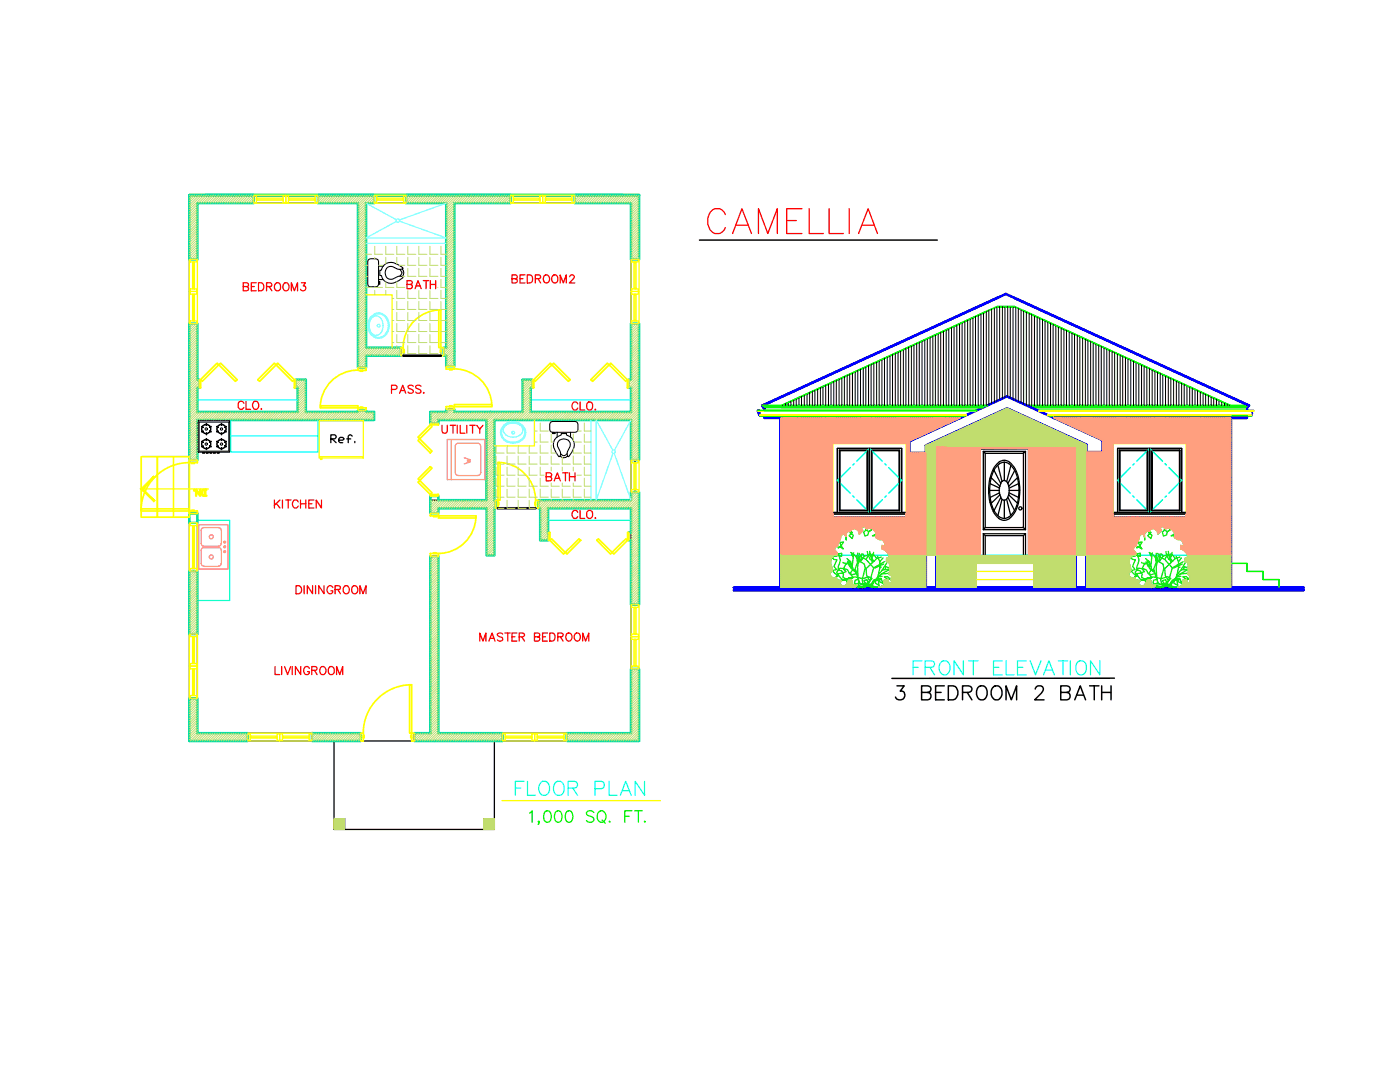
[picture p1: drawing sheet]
<svg xmlns="http://www.w3.org/2000/svg" width="279mm" height="216mm" viewBox="0 0 279 216" stroke-linecap="round" stroke-linejoin="round" font-family="sans-serif">
<defs><g id="words">
<text font-size="8.8" fill="#f00" x="140.4" y="48">CAMELLIA</text>
<text font-size="6.2" fill="#0ff" x="181.3" y="135.8">FRONT ELEVATION</text>
<text font-size="6.2" x="177.8" y="140.8">3 BEDROOM 2 BATH</text>
<text font-size="6.2" fill="#0f0" x="102" y="159.8">FLOOR PLAN</text>
<g font-size="4.9" fill="#f00">
<text x="47.6" y="59.3">BEDROOM3</text>
<text x="101.2" y="57.9">BEDROOM2</text>
</g>
<g font-size="4.9" fill="#c1dd6e">
<text x="80.4" y="58.9">BATH</text>
<text x="46.6" y="82.9">CLO.</text>
<text x="113.2" y="104.8">CLO.</text>
</g>
<g font-size="4.4" fill="#c1dd6e">
<text x="113.2" y="82.9">CLO.</text>
<text x="107.9" y="97">BATH</text>
</g>
<text font-size="4.4" fill="#ff7f7f" x="91.7" y="93.8">W</text>
<g font-size="4.4" fill="#f00">
<text x="58.2" y="119.6">DININGROOM</text>
<text x="94.9" y="129.1">MASTER BEDROOM</text>
</g>
<text font-size="4" fill="#ff0" x="37.7" y="100.2">DN.</text>
</g></defs>
<!-- layer: 0 -->
<g fill="none" stroke="#000" stroke-width=".25">
<path d="M74.7 38.9v1.6M81.1 38.9v1.6M127.5 38.9h-89.7v109h89.7M37.8 51.8h1.6M39.4 40.5h32v32.1M122.7 40.5h-32v32.1M125.9 40.5v35.3M125.9 51.8h1.6M37.8 64.6h1.6M59.4 75.8h1.6v6.4M80.2 69.4h-7.1v-28.9h16v28.9h-.6v1.6h.6v2.1M80.2 71h-7.1v2.1"/>
<path d="M104.3 75.8v6.4h-12M125.9 64.6h1.6M39.4 82.2h20M66 87.6h.8l.3-.3v-.3l-.3-.2h-.8v1.5M66.3 87.6l.8 .7M67.6 87.8h.8l.3-.2-.3-.3h-.5l-.3 .3v.5l.3 .2h.5M69.2 87.6h.8M70.3 87l-.3-.2h-.2l-.3 .2v1.3M70.8 88.1v.2M73.1 81.6v.6M74.7 82.2v1.6h-35.3v8h-1.6M85.9 82.2v1.6"/>
<path d="M90.7 81.6v.6M97.1 83.8v16h-11.2M98.7 83.8v16h.6v1.6M105.9 82.2h20M125.9 91.8h1.6M125.9 83.8v16h-18.4M125.9 98.2h1.6M126.7 91.8v6.4M195.7 89.5v21.3M196.2 90.1h8.5M196.2 90.1v15.6M196.2 90.1l.4 .4"/>
<path d="M196.6 90.5h7.6M196.6 90.5v14.8M197.5 97.8l.3 2.3M197.5 97.9h2M197.6 96.5l1.9 .9M197.8 95.6l-.3 2.2M197.8 95.3l1.7 1.7M198.4 93.9l1.3 2.5 .4-.4 .3-.1M199.2 92.9l.8 3.2M199.3 92.2a7.7 7.7 0 0 0-2 6.1 7.1 7.1 0 0 0 2 5.1M199.3 92.2a1.71 1.71 0 0 1 2.2 0M199.4 92.6a5 5 0 0 0-1.6 3"/>
<path d="M199.5 97v1.6M199.5 98.3l-1.9 1M199.5 98.7l-1.6 1.7M199.6 98.6l.2 .6M199.7 99.2l.4 .5 .3 .1M199.7 99.3l-1.3 2.5M199.8 96.5l-.2 .6M200 99.6l-.8 3.3M200.4 92.2l1 .4M200.4 92.2l-1 .4M200.4 95.9a1.82 1.82 0 0 1 1 1.9M200.4 92.2v3.7"/>
<path d="M200.4 99.8v3.6M200.9 99.6l.8 3.3M201.1 99.2l-.3 .5-.4 .1M201.2 99.3l1.3 2.5-1.1 1.3M201.3 98.7l1.8 1.7M201.4 98.3l1.9 1M201.4 97.8l-.3 1.4M201.4 97.9h2M201.4 92.6l1.1 1.3M201.5 92.2a7.3 7.3 0 0 1 2 6.1 6.7 6.7 0 0 1-2 5.1M201.7 92.9l-.8 3.2M202.5 93.9l.6 1.7"/>
<path d="M202.5 93.9l-1.3 2.6M203.1 95.3l-1.8 1.7M203.1 95.6l.3 2.2M203.3 96.5l-1.9 .9M203.4 97.8l-.3 2.3M204.2 90.5v14.8M204.7 90.1v15.6M204.7 90.1l-.5 .4M205.3 89.5v21.3M37.8 102.2h1.6v44.1h32.8M37.8 104.3h1.6M87.5 101.4h8.8"/>
<path d="M125.9 101.4v44.9h-38.4M196.2 106.5l.4 .4v3.9M196.2 106.5h8.5M196.2 105.7h8.5M196.2 106.5v4.3M196.6 106.9h7.6M196.6 105.3h7.6M196.6 105.3l-.4 .4M197.8 100.1a5.4 5.4 0 0 0 1.6 3M199.3 103.5a1.71 1.71 0 0 0 2.2 0M199.4 103.1l1 .3M201.4 103.1l-1 .3"/>
<path d="M203.1 100.1l-.6 1.7M204.2 105.3h.1M204.2 105.3l.5 .4M204.7 106.5l-.5 .4v3.9M204.7 106.5v4.3M37.8 139.3h1.6M37.8 126.5h1.6M125.9 133.5h1.6M125.9 120.6h1.6M49.4 146.3v1.6M62.3 146.3v1.6M66.7 147.9v17.6h32v-17.6"/>
<path d="M85.9 146.3h-3.2v1.6M100.3 146.3v1.6M113.1 146.3v1.6M66.7 163.4h2.1v2.1M98.7 163.4h-2.2v2.1"/>
<circle cx="203.6" cy="101.4" r=".32"/>
</g>
<path d="M46 83.8v6.4h17.4v-6.4M39.4 103.8h6.4v16h-6.4" fill="none" stroke="#0ff" stroke-width=".25"/>
<!-- layer: A-Wall -->
<g fill="none" stroke="#00dda5" stroke-width=".51">
<path d="M37.8 38.9h12.8v1.6h-11.2v11.3h-1.6zM37.8 38.9h89.7M63.4 38.9h11.3v1.6h-1.6v28.9h6.9v1.6h-6.9v2.3h-1.7v-32.8h-8zM81.1 38.9h20.8v1.6h-11.2v32.6h-1.6v-2.1h-.6v-1.6h.6v-28.9h-8zM114.7 38.9h12.8v12.9h-1.6v-11.3h-11.2zM37.8 64.6h1.6v11.2h.4v1.6h-.4v4.8h20v-4.8h-.4v-1.6h2v6.4h10.4v-.3h1.7v.3h1.6v1.6h-35.3v8h-1.6zM85.9 82.2h3.2v-.6h1.6v.6h13.6v-6.4h1.9v1.6h-.3v4.8h20v-4.8h-.4v-1.6h.4v-11.2h1.6v27.2h-1.6v-8h-27.2v16h.2v1.6h-.2v9.4h-1.6v-9.4h-9.6v1h-1.6v-3.4h1.6v.8h9.6v-16h-9.6v.7h-1.6zM107.4 99.8h18.5v-1.6h1.6v22.4h-1.6v-12.8h-.4v-1.6h.4v-4.8h-16.5l.1 6.4h-1.7v-6.4h-.4zM37.8 102.5h1.6v1.8h-1.6zM37.8 113.9h1.6v12.6h-1.6zM85.9 111h1.6v35.3h12.8v1.6h-17.6v-1.6h3.2zM37.8 139.3h1.6v7h10v1.6h-11.6z"/>
<path d="M62.3 146.3h9.7v1.6h-9.7zM113.1 146.3h12.8v-12.8h1.6v14.4h-14.4z"/>
</g>
<!-- layer: A-DETL-DARK -->
<path d="M37.8 38.9h89.7M80.5 71h7.5M205.3 89.4l-9.6 .1M99.3 101.4h7.6" fill="none" stroke="#000" stroke-width=".51"/>
<!-- layer: A-GLAZ -->
<g fill="none" stroke="#ff0" stroke-width=".25">
<path d="M50.6 39.1h.6v1.3h-.6zM50.6 38.9h12.8M51.2 39.5h5.3v.4h-5.3zM51.3 39.7h5.1M51.3 39.5v.4M56.4 39.5v.4M56.5 39.1h.6v1.3h-.6zM57.1 39.1h.5v1.3h-.5zM57.6 39.5h5.3v.4h-5.3zM57.7 39.7h5.1M57.7 39.5v.4M62.8 39.5v.4"/>
<path d="M62.9 39.1h.5v1.3h-.5zM74.7 39.1h.5v1.3h-.5zM74.7 38.9h6.4M75.2 39.5h5.3v.4h-5.3zM75.3 39.5v.4M75.3 39.7h5.1M80.4 39.5v.4M80.5 39.1h.6v1.3h-.6zM101.9 39.1h.5v1.3h-.5zM101.9 38.9h12.8M102.4 39.5h5.4v.4h-5.4zM102.6 39.7h5"/>
<path d="M102.6 39.5v.4M107.6 39.5v.4M107.8 39.1h.5v1.3h-.5zM108.3 39.1h.5v1.3h-.5zM108.8 39.5h5.4v.4h-5.4zM109 39.7h5M109 39.5v.4M114 39.5v.4M114.2 39.1h.5v1.3h-.5zM37.8 51.8v12.8M38 57.6h1.3v.6h-1.3zM38 51.8h1.3v.5h-1.3z"/>
<path d="M38 58.2h1.3v.5h-1.3zM38.4 52.3h.4v5.3h-.4zM38.4 58.7h.4v5.3h-.4zM38.4 57.5h.4M38.4 52.4h.4M38.4 58.8h.4M38.6 52.4v5.1M38.6 58.8v5.1M39.4 51.8v12.8M50.6 40.5h12.8M74.7 40.5h6.4M101.9 40.5h12.8"/>
<path d="M125.9 51.8v12.8M126.1 57.6h1.3v.6h-1.3zM126.1 51.8h1.3v.5h-1.3zM126.1 58.2h1.3v.5h-1.3zM126.5 52.3h.4v5.3h-.4zM126.5 58.7h.4v5.3h-.4zM126.5 57.5h.4M126.5 52.4h.4M126.5 58.8h.4M126.7 52.4v5.1M126.7 58.8v5.1M127.5 51.8v12.8"/>
<path d="M38 64h1.3v.6h-1.3zM38.4 63.9h.4M126.1 64h1.3v.6h-1.3zM126.5 63.9h.4M125.9 91.8v6.4M126.1 97.7h1.3v.5h-1.3zM126.1 91.8h1.3v.6h-1.3zM126.5 92.4h.4v5.3h-.4zM126.5 97.6h.4M126.5 92.5h.4M126.7 92.5v5.1M127.5 91.8v6.4"/>
<path d="M37.8 104.3v9.6M38 113.4h1.3v.5h-1.3zM38 104.3h1.3v.6h-1.3zM38.4 104.9h.4v8.5h-.4zM38.4 113.3h.4M38.4 105h.4M38.6 105v8.3M39.4 104.3v9.6M37.8 126.5v12.8M38 132.4h1.3v.5h-1.3zM38 126.5h1.3v.5h-1.3zM38 138.8h1.3v.5h-1.3z"/>
<path d="M38 132.9h1.3v.6h-1.3zM38.4 127h.4v5.4h-.4zM38.4 133.5h.4v5.3h-.4zM38.4 132.2h.4M38.4 127.2h.4M38.4 138.7h.4M38.4 133.6h.4M38.6 127.2v5M38.6 133.6v5.1M39.4 126.5v12.8M125.9 120.6v12.9M126.1 126.5h1.3v.5h-1.3z"/>
<path d="M126.1 120.6h1.3v.6h-1.3zM126.1 132.9h1.3v.6h-1.3zM126.1 127h1.3v.6h-1.3zM126.5 121.2h.4v5.3h-.4zM126.5 127.6h.4v5.3h-.4zM126.5 126.4h.4M126.5 121.3h.4M126.5 132.8h.4M126.5 127.7h.4M126.7 121.3v5.1M126.7 127.7v5.1M127.5 120.6v12.9"/>
<path d="M49.4 146.4h.5v1.3h-.5zM49.4 147.9h12.9M49.4 146.3h12.9M49.9 146.9h5.4v.4h-5.4zM50.1 146.9v.4M50.1 147.1h5M55.1 146.9v.4M55.3 146.4h.5v1.3h-.5zM55.8 146.4h.6v1.3h-.6zM56.4 146.9h5.3v.4h-5.3zM56.5 147.1h5.1M56.5 146.9v.4"/>
<path d="M61.6 146.9v.4M61.7 146.4h.6v1.3h-.6zM100.3 146.4h.5v1.3h-.5zM100.3 147.9h12.8M100.3 146.3h12.8M100.8 146.9h5.4v.4h-5.4zM101 147.1h5M101 146.9v.4M106 146.9v.4M106.2 146.4h.5v1.3h-.5zM106.7 146.4h.5v1.3h-.5zM107.2 146.9h5.4v.4h-5.4z"/>
<path d="M107.3 147.1h5.1M107.3 146.9v.4M112.4 146.9v.4M112.6 146.4h.5v1.3h-.5z"/>
</g>
<!-- layer: A-DOOR -->
<g fill="none" stroke="#ff0" stroke-width=".34">
<path d="M39.8 75.8h.2v1.6h-.2zM43.3 72.5l.4 .3-3.3 3.3-.4-.3zM43.7 72.8l.3-.3 3.3 3.3-.3 .3zM54.8 72.5l.3 .3-3.3 3.3-.3-.3zM55.4 72.5l3.3 3.3-.3 .3-3.3-3.3zM58.7 75.8h.3v1.6h-.3zM71.4 73.9a7.5 7.5 0 0 0-7.5 7.5M71.4 73.3h1.7v.6h-1.7zM71.9 73.9h.5v.2h-.5zM80 69.4h.5v1.6h-.5zM80.5 69.8h.2v.5h-.2zM87.6 61.9h.4v7.5h-.4z"/>
<path d="M87.9 69.8h.1v.5h-.1zM88 61.8a7.5 7.5 0 0 0-7.5 7.5M88 69.4h.5v1.6h-.5zM89.1 73.1h1.6v.5h-1.6zM89.7 73.6h.5v.2h-.5zM90.6 73.6a7.5 7.5 0 0 1 7.6 7.5M106.2 75.8h.3v1.6h-.3zM109.8 72.5l.3 .3-3.3 3.3-.3-.3zM110.1 72.8l.4-.3 3.3 3.3-.4 .3zM121.2 72.5l.4 .3-3.3 3.3-.4-.3zM121.6 72.8l.3-.3 3.3 3.3-.3 .3zM125.2 75.8h.3v1.6h-.3z"/>
<path d="M28.2 91.1h9.6v12.1h-9.6zM31.4 91.1v12.1M34.6 91.1v12.1M37.8 92.3a9.6 9.6 0 0 0-9.7 9.6M37.8 91.8h1.6v.5h-1.6zM38.2 92.3h.6v.2h-.6zM64 81h7.4v.4h-7.4zM71.4 81.4h1.7v.5h-1.7zM71.9 81.2h.5v.2h-.5zM83.4 87.9l.4-.3 2.4 2.4-.3 .4zM83.8 95.9l2.4 2.4-.3 .4-2.5-2.5zM85.9 84.5h1.6v.3h-1.6z"/>
<path d="M85.9 98.7h1.6v.3h-1.6zM85.9 84.8l.3 .3-2.4 2.5-.4-.4zM85.9 93.1l.3 .3-2.4 2.5-.4-.3zM89.1 81.1h1.6v.5h-1.6zM89.7 81h.5v.1h-.5zM90.7 80.7h7.5v.4h-7.5zM98.9 99.8h.5v1.6h-.5zM99.4 92.3a7.5 7.5 0 0 1 7.5 7.5M99.4 92.3h.4v7.5h-.4zM106.9 99.8h.5v1.6h-.5zM28.2 101.5h9.6v.5h-9.6zM37.8 102h1.6v.5h-1.6z"/>
<path d="M38.2 101.8h.6v.2h-.6zM85.9 102.4h1.6v.5h-1.6zM85.9 110.4h1.6v.6h-1.6zM86.5 102.9h.6v.2h-.6zM86.5 110.3h.6v.1h-.6zM87.5 102.9h7.5v.5h-7.5zM95 102.9a7.5 7.5 0 0 1-7.5 7.5M99.4 100.2h.2v.5h-.2zM106.8 100.2h.1v.5h-.1zM109.5 106.2h.3v1.6h-.3zM109.8 107.8l.3-.3 2.7 2.7-.3 .4zM112.8 110.2l2.8-2.7 .3 .3-2.8 2.8z"/>
<path d="M119.1 107.8l.3-.3 2.8 2.7-.4 .4zM122.2 110.2l2.7-2.7 .4 .3-2.8 2.8zM125.3 106.2h.2v1.6h-.2zM81.7 136.6h.5v9.7h-.5zM82.1 136.6a9.6 9.6 0 0 0-9.6 9.7M72 146.3h.5v1.6h-.5zM72.5 146.7h.2v.5h-.2zM82 146.7h.2v.5h-.2zM82.2 146.3h.5v1.6h-.5z"/>
</g>
<!-- layer: DIM -->
<path d="M75.6 56.6l-.1-4.7-.5-.3-1.3 .1-.3 .5 .1 4.8 .1 .2h1.4h.3l.3-.5M75.6 55.8h.9M75.6 53.1h.9M75.7 56.2h.1v.5h-.2zM76.7 52.9a2.15 2.15 0 0 1 2.8 0l.9 .6a.95 .95 0 0 1-1 .2l-1.1-.5a1.27 1.27 0 0 0-1.4 1.2 1.27 1.27 0 0 0 1.4 1.3 2.02 2.02 0 0 1 1.9-.6l.2 .2a2.59 2.59 0 0 1-3.7 .7l-.6-1h-.3v-1.1h.3zM110.3 86.3l.5 .1v.1h-.5zM110.3 86.3l-.3-.1-.3-.5v-1l.3-.5 4.8-.1 .5 .3v1.3l-.3 .5-4.6 .1M111 87.4l1-.6v-.3h1.1v.2a2.18 2.18 0 0 1 1 3.5l-.7 .9a.86 .86 0 0 1-.1-1l.5-1a1.27 1.27 0 0 0-1.3-1.5 1.27 1.27 0 0 0-1.2 1.5 2.02 2.02 0 0 1 .5 1.8l-.2 .2a3 3 0 0 1-1-3.3zM111.2 86.3v.9M111.8 91a.98 .98 0 0 0 1.5 0M111.9 90.5l.3 .3a.68 .68 0 0 0 1-.3M113.9 86.3v.9" fill="none" stroke="#000" stroke-width=".21"/>
<!-- layer: P-Flor-Fixt -->
<g fill="none" stroke="#7fffff" stroke-width=".25">
<path d="M73.1 48.5h16M73.1 40.5l6 3.3M79.7 44.1l9.4 3.4h-16l6-3.3M89.1 40.5l-9.4 3.4M73.6 64a2.94 2.94 0 0 0 .4 2.8M73.8 64.1l-.2 .9 .2 .9M73.8 65.9l.4 .7M74 63.2l-.4 .8M74.2 66.7l.7 .5M74.5 66.8l.6 .1 .5-.1M74.6 66.8a2.24 2.24 0 0 1 .3-3.8 1.72 1.72 0 0 1 1.5 2.2 1.91 1.91 0 0 1-.8 1.6M74.8 62.6l.8-.2 .8 .2"/>
<path d="M74.8 62.7l-.7 .5M74.9 62.8l-.7 .5-.4 .7M74.9 62.8l.7-.2 .7 .2M76.3 62.8l.6 .5M76.4 62.7l.7 .5M76.9 63.3a2.62 2.62 0 0 1 0 3.3M76.9 66.7a1.72 1.72 0 0 1-2 .5M77.1 63.2l.4 .8M77.5 64a2.98 2.98 0 0 1 0 2M77.5 66a1.98 1.98 0 0 1-1.4 1.4 1.98 1.98 0 0 1-2-.6M100.2 87l.5 .7M100.2 85.6a2.44 2.44 0 0 1 2.4-1.2 2.44 2.44 0 0 1 2.1 1.7l-.1 .7-.5 .9"/>
<path d="M100.3 85.6l-.2 .7 .2 .7M100.6 87.8l.8 .5M100.6 84.8a1.9 1.9 0 0 0 0 3M100.7 87.7l.8 .4M101.4 84.3l-.8 .5M101.4 84.4a2.98 2.98 0 0 1 2 0M101.5 88.1l.9 .2 .9-.2M101.6 84.5a1.3 1.3 0 0 0-1.2 1.3 1.3 1.3 0 0 0 1.2 1.3 2.21 2.21 0 0 0 2.6-.8M101.7 84.6l.7-.2 .8 .2M103.2 84.5l.8 .5 .2 .3M103.4 84.3l.8 .5M104.1 87.7l-.8 .4"/>
<path d="M104.2 84.8a2.08 2.08 0 0 1 .5 2.5 2.08 2.08 0 0 1-2.3 1.1l-1-.1M104.2 85.3l.1 .5-.1 .5M117.9 83.8v16M122.3 89.8l-3.3-6v16l3.3-9.3M122.6 90.5l3.3 9.3M125.9 83.8l-3.3 6"/>
<circle cx="79.4" cy="44" r=".34"/>
<circle cx="75.6" cy="65" r=".28"/>
<circle cx="102.4" cy="86.3" r=".28"/>
<circle cx="122.4" cy="90.1" r=".35"/>
</g>
<!-- layer: FIXTURES -->
<path d="M73.1 58.8h5.2v10.6M63.7 83.9h8.8v7.5h-8.8zM63.7 91.1h8.8M64 91.4v.3h.2v-.3M106.7 83.8v5.2h-8" fill="none" stroke="#ff0" stroke-width=".25"/>
<!-- layer: 0 -->
<g fill="none" stroke="#000" stroke-width=".2">
<path d="M39.5 83.9h6.3v6.3h-6.3zM39.5 84.2h6.3M39.7 84.2v5.8h6v-5.8M40.2 86.1l.4-.1-.3 .3zM40.2 89.1l.4-.1-.3 .2zM40.3 85l.2 .3-.3-.1zM40.3 88l.2 .3-.3-.2zM40.3 85.2v.8M40.3 88.2v.8M40.4 86.1l.7 .5M40.4 89.1l.7 .5M40.4 85.2v.8"/>
<path d="M40.4 88.2v.8M40.4 90.2h.4v.3h-.4zM40.4 86.1l.7 .4M40.4 89.1l.7 .4M41.1 84.7l-.7 .4M41.1 87.7l-.7 .4M41.1 84.5h.2l-.1 .4zM41.1 86.4l.2 .4h-.2zM41.1 87.5h.2l-.1 .4zM41.1 89.4l.2 .3h-.2zM41.1 90.2h.5v.3h-.5zM41.2 84.7l.7 .4"/>
<path d="M41.2 87.7l.7 .4M41.8 85.2l.3-.2 .1 .2zM41.8 88.2l.3-.2 .1 .1zM41.9 86l.3 .1-.1 .2zM41.9 88.9l.3 .2-.1 .1zM41.9 86.1l-.7 .4M41.9 89.1l-.7 .4M41.9 90.2h.4v.3h-.4zM41.9 85.2v.8M41.9 88.2v.8M41.9 86.1l-.7 .5M41.9 89.1l-.7 .5"/>
<path d="M42 85.2v.8M42 88.2v.8M42.6 90.2h.4v.3h-.4zM43.2 86.1l.4-.1-.3 .3zM43.2 89.1l.4-.1-.3 .2zM43.3 85l.2 .3-.3-.1zM43.3 88l.2 .3-.3-.2zM43.3 90.2h.5v.3h-.5zM43.4 85.2v.8M43.4 88.2v.8M43.4 86.1l.7 .5M43.4 89.1l.7 .5"/>
<path d="M43.5 86.1l.7 .4M43.5 89.1l.7 .4M44.1 84.5h.2v.4zM44.1 87.5h.2v.4zM44.1 84.7l-.7 .4M44.1 87.7l-.7 .4M44.2 84.7l-.7 .4M44.2 87.7l-.7 .4M44.2 86.4l.1 .4h-.2zM44.2 89.4l.1 .3h-.2zM44.3 84.7l.6 .4M44.3 87.7l.6 .4"/>
<path d="M44.3 84.7l.7 .4M44.3 87.7l.7 .4M44.8 85.2l.3-.2 .1 .2zM44.8 88.2l.3-.2 .1 .1zM44.9 86l.3 .1-.1 .2zM44.9 88.9l.3 .2-.1 .1zM44.9 86.1l-.6 .4M44.9 89.1l-.6 .4M45 85.2v.8M45 88.2v.8M45 86.1l-.7 .5M45 89.1l-.7 .5"/>
<path d="M45.1 85.2v.8M45.1 88.2v.8M204.2 90.5h.1"/>
<circle cx="41.2" cy="85.6" r=".23"/>
<circle cx="41.2" cy="88.6" r=".23"/>
<circle cx="44.2" cy="85.6" r=".23"/>
<circle cx="44.2" cy="88.6" r=".23"/>
</g>
<!-- layer: E-LIGHTING -->
<path d="M39.4 79.8h20M105.9 79.8h20M46 87h17.4M109.4 103.8h16.5M155.8 110.8h89.8" fill="none" stroke="#0ff" stroke-width=".25"/>
<!-- layer: A-FLOR-PFIX -->
<g fill="none" stroke="#ff7f7f" stroke-width=".25">
<path d="M39.7 104.7h5.8v8.9h-5.8zM40.2 109.8v2.6v.3l.5 .3M40.7 109.2l-.5 .3v.3M40.7 113h2.9M40.7 109.3h2.9M43.6 105.3h.3l.2 .5M43.6 109.2l.3 .1 .2 .5M43.6 105.3h-2.9l-.5 .2v.3v2.7l.2 .4 3.2 .1M44.1 108.5l-.2 .4-.3 .1M44.1 112.4l-.2 .5-.3 .1M44.2 105.8v2.7M44.2 109.8v2.7"/>
<circle cx="42.2" cy="107.1" r=".4"/>
<circle cx="42.2" cy="111.1" r=".4"/>
<circle cx="44.8" cy="109.1" r=".19"/>
<circle cx="44.8" cy="110.1" r=".19"/>
<circle cx="44.8" cy="108.2" r=".19"/>
</g>
<!-- layer: A-FLOR-WDWK -->
<path d="M28.3 97.6h13.3" fill="none" stroke="#ff0" stroke-width=".25"/>
<path d="M30.7 95l-2.1 2.6 2.3-2.4zM30.7 95l-2.1 2.6h-.5zM28.1 97.6l2.8 2.3-2.3-2.3zM28.1 97.6l2.8 2.3-.2 .2z" fill="#ff0" stroke="#ff0" stroke-width=".2"/>
<!-- layer: A-FLOR-APPLIANCE -->
<path d="M89.3 87.7h7.5v8h-7.5zM90.1 87.7v8M90.9 89l.2-.5h.3h4h.3l.2 .5" fill="none" stroke="#ff7f7f" stroke-width=".25"/>
<!-- layer: Details 1$0$A-SECT-XFINE -->
<g fill="none" stroke="#c1dd6e" stroke-width=".2">
<path d="M37.9 38.9l-.1 .1M38.4 38.9l-.6 .6M38.8 38.9l-1 1.1M39.3 38.9l-1.5 1.6M39.8 38.9l-2 2M40.2 38.9l-2.4 2.5M40.8 38.9l-3 3M41.2 38.9l-1.6 1.6M41.7 38.9l-1.6 1.6M42.1 38.9l-1.6 1.6M42.6 38.9l-1.6 1.6M43.1 38.9l-1.6 1.6"/>
<path d="M43.6 38.9l-1.6 1.6M44.1 38.9l-1.7 1.6M44.5 38.9l-1.6 1.6M45 38.9l-1.6 1.6M45.5 38.9l-1.7 1.6M45.9 38.9l-1.6 1.6M46.4 38.9l-1.6 1.6M46.9 38.9l-1.6 1.6M47.4 38.9l-1.7 1.6M47.8 38.9l-1.6 1.6M48.3 38.9l-1.6 1.6M48.8 38.9l-1.7 1.6"/>
<path d="M49.2 38.9l-1.6 1.6M49.7 38.9l-1.6 1.6M50.2 38.9l-1.6 1.6M50.6 39l-1.5 1.5M50.6 39.4l-1.1 1.1M50.6 39.9l-.6 .6M63.9 38.9l-.5 .5M64.3 38.9l-.9 .9M64.8 38.9l-1.4 1.4M65.3 38.9l-1.6 1.6M65.8 38.9l-1.6 1.6M66.2 38.9l-1.6 1.6"/>
<path d="M66.7 38.9l-1.6 1.6M67.2 38.9l-1.6 1.6M67.6 38.9l-1.6 1.6M68.1 38.9l-1.6 1.6M68.6 38.9l-1.6 1.6M69.1 38.9l-1.6 1.6M69.5 38.9l-1.6 1.6M70 38.9l-1.6 1.6M70.5 38.9l-1.6 1.6M70.9 38.9l-1.6 1.6M71.4 38.9l-1.6 1.6M71.9 38.9l-1.6 1.6"/>
<path d="M72.4 38.9l-1.6 1.6M72.8 38.9l-1.6 1.6M73.3 38.9l-1.9 1.9M73.8 38.9l-2.4 2.4M74.2 38.9l-2.8 2.8M74.7 39l-1.6 1.5M74.7 39.5l-1.1 1M74.7 39.9l-.6 .6M81.4 38.9l-.3 .3M81.8 38.9l-.7 .8M82.3 38.9l-1.2 1.3M82.7 38.9l-1.6 1.6"/>
<path d="M83.2 38.9l-1.6 1.6M83.7 38.9l-1.6 1.6M84.1 38.9l-1.5 1.6M84.7 38.9l-1.7 1.6M85.1 38.9l-1.6 1.6M85.6 38.9l-1.6 1.6M86 38.9l-1.6 1.6M86.5 38.9l-1.6 1.6M87 38.9l-1.6 1.6M87.5 38.9l-1.6 1.6M88 38.9l-1.7 1.6M88.4 38.9l-1.6 1.6"/>
<path d="M88.9 38.9l-1.6 1.6M89.4 38.9l-1.7 1.6M89.8 38.9l-1.6 1.6M90.3 38.9l-1.6 1.6M90.8 38.9l-1.7 1.7M91.3 38.9l-2.2 2.2M91.7 38.9l-2.6 2.7M92.2 38.9l-3.1 3.2M92.7 38.9l-1.7 1.6M93.1 38.9l-1.6 1.6M93.6 38.9l-1.6 1.6M94.1 38.9l-1.6 1.6"/>
<path d="M94.6 38.9l-1.7 1.6M95 38.9l-1.6 1.6M95.5 38.9l-1.6 1.6M96 38.9l-1.7 1.6M96.4 38.9l-1.5 1.6M96.9 38.9l-1.6 1.6M97.4 38.9l-1.6 1.6M97.9 38.9l-1.6 1.6M98.3 38.9l-1.6 1.6M98.8 38.9l-1.6 1.6M99.3 38.9l-1.7 1.6M99.7 38.9l-1.5 1.6"/>
<path d="M100.2 38.9l-1.6 1.6M100.7 38.9l-1.6 1.6M101.2 38.9l-1.6 1.6M101.6 38.9l-1.6 1.6M101.9 39.1l-1.4 1.4M101.9 39.6l-.9 .9M114.8 38.9l-.1 .2M115.3 38.9l-.6 .6M115.8 38.9l-1.1 1.1M116.3 38.9l-1.6 1.6M116.7 38.9l-1.6 1.6M117.2 38.9l-1.6 1.6"/>
<path d="M117.7 38.9l-1.6 1.6M118.1 38.9l-1.6 1.6M118.6 38.9l-1.6 1.6M119.1 38.9l-1.6 1.6M119.6 38.9l-1.6 1.6M120 38.9l-1.6 1.6M120.5 38.9l-1.6 1.6M121 38.9l-1.6 1.6M121.4 38.9l-1.6 1.6M121.9 38.9l-1.6 1.6M122.4 38.9l-1.6 1.6M122.9 38.9l-1.6 1.6"/>
<path d="M123.3 38.9l-1.6 1.6M123.8 38.9l-1.6 1.6M124.3 38.9l-1.6 1.6M124.7 38.9l-1.5 1.6M125.3 38.9l-1.7 1.6M125.7 38.9l-1.6 1.6M126.2 38.9l-1.6 1.6M126.6 38.9l-1.6 1.6M127.1 38.9l-1.6 1.6M127.5 39l-1.6 1.6M127.5 39.5l-1.6 1.6M127.5 39.9l-1.6 1.7"/>
<path d="M39.4 40.8l-1.6 1.5M39.4 41.2l-1.6 1.6M39.4 41.7l-1.6 1.6M39.4 42.1l-1.6 1.7M39.4 42.6l-1.6 1.6M39.4 43.1l-1.6 1.6M39.4 43.5l-1.6 1.7M39.4 44.1l-1.6 1.5M39.4 44.5l-1.6 1.6M39.4 45l-1.6 1.6M39.4 45.5l-1.6 1.6M39.4 45.9l-1.6 1.6"/>
<path d="M39.4 46.4l-1.6 1.6M39.4 46.9l-1.6 1.6M39.4 47.4l-1.6 1.6M39.4 47.8l-1.6 1.6M39.4 48.3l-1.6 1.6M39.4 48.8l-1.6 1.6M39.4 49.2l-1.6 1.6M39.4 49.7l-1.6 1.6M39.4 50.2l-1.6 1.6M39.4 50.7l-1.1 1.1M39.4 51.1l-.6 .7M39.4 51.6l-.2 .2"/>
<path d="M50.6 40.4l-.2 .1M73.1 50.7h1.1M73.1 52.9h.3M73.1 55.1h.3M73.1 57.3h1.1M73.1 40.6l-1.7 1.6M73.1 41.1l-1.7 1.6M73.1 41.6l-1.7 1.6M73.1 42l-1.7 1.6M73.1 42.5l-1.7 1.6M73.1 43l-1.7 1.6M73.1 43.4l-1.7 1.6"/>
<path d="M73.1 43.9l-1.7 1.6M73.1 44.4l-1.7 1.6M73.1 44.9l-1.7 1.6M73.1 45.3l-1.7 1.6M73.1 45.8l-1.7 1.6M73.1 46.3l-1.7 1.6M73.1 46.7l-1.7 1.6M73.1 47.2l-1.7 1.6M73.1 47.7l-1.7 1.6M73.1 48.2l-1.7 1.6M73.1 48.6l-1.7 1.6M73.1 49.1l-1.7 1.6"/>
<path d="M73.1 49.6l-1.7 1.6M73.1 50.1l-1.7 1.5M73.1 50.5l-1.7 1.6M73.1 51l-1.7 1.6M73.1 51.5l-1.7 1.6M73.1 51.9l-1.7 1.6M73.1 52.4l-1.7 1.6M73.1 52.9l-1.7 1.6M73.1 53.4l-1.7 1.5M73.1 53.8l-1.7 1.6M73.1 54.3l-1.7 1.6M73.1 54.8l-1.7 1.6"/>
<path d="M73.1 55.2l-1.7 1.6M73.1 55.7l-1.7 1.6M73.1 56.2l-1.7 1.6M73.1 56.7l-1.7 1.5M73.1 57.1l-1.7 1.6M73.1 57.6l-1.7 1.6M73.1 58.1l-1.7 1.6M73.1 58.5l-1.7 1.6M73.1 59l-1.7 1.6M73.1 59.5l-1.7 1.6M73.1 60l-1.7 1.6M74.7 40.4l-.2 .1"/>
<path d="M74.8 49.1v1.6h1.6M74.8 57.2v.1h1.6M74.8 51.3v.3M74.8 57.9v.9M75.6 52.9h.8M77 49.1v1.6h1.6M77 56.2v1.1h1.6M77 51.3v1.3M77 57.9v.9M78.3 59.5h.3M79.2 49.1v1.6h1.6M79.2 51.3v1.4"/>
<path d="M79.7 52.9h1.1M81.4 49.1v1.6h1.6M81.4 51.3v1.6h1.6M83.6 49.1v1.6h1.6M83.6 51.3v1.6h1.6M85.8 49.1v1.6h1.6M85.8 51.3v1.6h1.6M88 49.1v1.6h1.1M88 51.3v1.6h1.1M90.7 40.9l-1.6 1.6M90.7 41.4l-1.6 1.6M90.7 41.9l-1.6 1.6"/>
<path d="M90.7 42.3l-1.6 1.6M90.7 42.8l-1.6 1.6M90.7 43.3l-1.6 1.6M90.7 43.8l-1.6 1.6M90.7 44.2l-1.6 1.6M90.7 44.7l-1.6 1.6M90.7 45.2l-1.6 1.6M90.7 45.6l-1.6 1.6M90.7 46.1l-1.6 1.6M90.7 46.6l-1.6 1.6M90.7 47.1l-1.6 1.6M90.7 47.5l-1.6 1.6"/>
<path d="M90.7 48l-1.6 1.6M90.7 48.5l-1.6 1.6M90.7 48.9l-1.6 1.6M90.7 49.4l-1.6 1.6M90.7 49.9l-1.6 1.6M90.7 50.4l-1.6 1.6M90.7 50.8l-1.6 1.6M90.7 51.3l-1.6 1.6M90.7 51.8l-1.6 1.6M90.7 52.3l-1.6 1.5M90.7 52.7l-1.6 1.6M90.7 53.2l-1.6 1.6"/>
<path d="M90.7 53.7l-1.6 1.6M90.7 54.1l-1.6 1.6M90.7 54.6l-1.6 1.6M90.7 55.1l-1.6 1.6M90.7 55.6l-1.6 1.5M90.7 56l-1.6 1.6M90.7 56.5l-1.6 1.6M90.7 57l-1.6 1.6M90.7 57.4l-1.6 1.6M90.7 57.9l-1.6 1.6M90.7 58.4l-1.6 1.6M90.7 58.9l-1.6 1.5"/>
<path d="M90.7 59.3l-1.6 1.6M90.7 59.8l-1.6 1.6M101.9 40.1l-.4 .4M127.5 51.8h.1M127.5 40.4l-1.6 1.6M127.5 40.9l-1.6 1.6M127.5 41.3l-1.6 1.7M127.5 41.9l-1.6 1.5M127.5 42.3l-1.6 1.6M127.5 42.8l-1.6 1.6M127.5 43.3l-1.6 1.6M127.5 43.7l-1.6 1.6"/>
<path d="M127.5 44.2l-1.6 1.6M127.5 44.6l-1.6 1.7M127.5 45.2l-1.6 1.5M127.5 45.6l-1.6 1.6M127.5 46.1l-1.6 1.6M127.5 46.6l-1.6 1.6M127.5 47l-1.6 1.6M127.5 47.5l-1.6 1.6M127.5 47.9l-1.6 1.7M127.5 48.5l-1.6 1.5M127.5 48.9l-1.6 1.6M127.5 49.4l-1.6 1.6"/>
<path d="M127.5 49.9l-1.6 1.6M127.5 50.3l-1.4 1.5M127.5 50.8l-.9 1M127.5 51.3l-.5 .5M38.2 64.6l-.4 .4M38.7 64.6l-.9 .9M39.2 64.6l-1.4 1.3M39.4 64.8l-1.6 1.6M39.4 65.3l-1.6 1.6M39.4 65.8l-1.6 1.5M39.4 66.2l-1.6 1.6M39.4 66.7l-1.6 1.6"/>
<path d="M39.4 67.2l-1.6 1.6M39.4 67.6l-1.6 1.6M39.4 68.1l-1.6 1.6M39.4 68.6l-1.6 1.6M39.4 69.1l-1.6 1.5M39.4 69.5l-1.6 1.6M39.4 70l-1.6 1.6M39.4 70.5l-1.6 1.6M39.4 70.9l-1.6 1.6M39.4 71.4l-1.6 1.6M39.4 71.9l-1.6 1.6M39.4 72.4l-1.6 1.5"/>
<path d="M39.4 72.8l-1.6 1.7M39.4 73.3l-1.6 1.6M39.4 73.8l-1.6 1.6M39.4 74.2l-1.6 1.6M39.4 74.7l-1.6 1.6M39.4 75.2l-1.6 1.6M39.4 75.7l-1.6 1.6M39.4 77.5l-1.6 1.6M39.4 78l-1.6 1.6M39.4 78.5l-1.6 1.6M39.4 79l-1.6 1.6M39.4 79.4l-1.6 1.7"/>
<path d="M39.4 79.9l-1.6 1.6M39.8 75.8l-2 2M39.8 76.3l-2 1.9M39.8 76.7l-2 2M39.8 77.2l-.2 .2M59.1 75.8l-.1 .1M59.6 75.8l-.6 .6M60.1 75.8l-1.1 1.1M60.5 75.8l-1.5 1.5M61 75.8l-1.6 1.6M61 76.2l-1.6 1.6M61 76.7l-1.6 1.6"/>
<path d="M61 77.2l-1.6 1.6M61 77.6l-1.6 1.6M61 78.1l-1.6 1.6M61 78.6l-1.6 1.6M61 79.1l-1.6 1.6M61 79.5l-1.6 1.6M61 80l-1.6 1.6M73.1 60.4l-1.7 1.6M73.1 60.9l-1.7 1.6M73.1 61.4l-1.7 1.6M73.1 61.8l-1.7 1.6M73.1 62.3l-1.7 1.6"/>
<path d="M73.1 62.8l-1.7 1.6M73.1 63.3l-1.7 1.6M73.1 63.7l-1.7 1.6M73.1 64.2l-1.7 1.6M73.1 64.7l-1.7 1.6M73.1 65.1l-1.7 1.6M73.1 65.6l-1.7 1.6M73.1 66.1l-1.7 1.6M73.1 66.6l-1.7 1.6M73.1 67l-1.7 1.7M73.1 67.5l-1.7 1.6M73.1 68l-1.7 1.6"/>
<path d="M73.1 68.4l-1.7 1.6M73.1 68.9l-1.7 1.6M73.1 71.3l-1.7 1.6M73.1 71.7l-1.7 1.6M73.1 72.2l-1.2 1.1M73.1 72.7l-.7 .6M73.1 73.2l-.3 .1M73.1 69.4l-1.7 1.6M73.6 69.4l-2.2 2.1M74 69.4l-2.6 2.6M74.5 69.4l-3.1 3M75 69.4l-1.7 1.6"/>
<path d="M75.4 69.4l-1.6 1.6M75.9 69.4l-1.6 1.6M76.4 69.4l-1.6 1.6M76.9 69.4l-1.6 1.6M77.3 69.4l-1.6 1.6M77.8 69.4l-1.6 1.6M78.3 61.8h.3M78.3 64h.3M78.3 66.2h.3M78.3 68.4h.3M78.3 69.4l-1.6 1.6M78.7 69.4l-1.5 1.6"/>
<path d="M79.2 60.1v1.7h1.6M79.2 62.3v1.7h1.6M79.2 64.5v1.7h1.6M79.2 66.7v1.7h1.6M79.2 69v.4M79.2 69.4l-1.6 1.6M79.7 69.4l-1.6 1.6M80 69.5l-1.4 1.5M80 70l-1 1M80 70.5l-.5 .5M80 70.9v.1M80.5 70.6h.3"/>
<path d="M81.4 60.1v1.7h1.6M81.4 62.3v1.7h1.6M81.4 64.5v1.7h1.6M81.4 66.7v1.7h1.6M81.4 69v1.6h1.6M83.6 60.1v1.7h1.6M83.6 62.3v1.7h1.6M83.6 64.5v1.7h1.6M83.6 66.7v1.7h1.6M83.6 69v1.6h1.6M85.8 60.1v1.7h1.6M85.8 62.3v1.7h1.6"/>
<path d="M85.8 64.5v1.7h1.6M85.8 66.7v1.7h1.6M85.8 69v1.6h1.6M88 70.6h.1M88 60.1v1.7h1.1M88 64h1.1M88 66.2h1.1M88 68.4h1.1M88 69.4v.4M88 70.3v.3M88.7 69.4l-.2 .1M90.7 60.3l-1.6 1.6"/>
<path d="M90.7 60.7l-1.6 1.6M90.7 61.2l-1.6 1.6M90.7 61.7l-1.6 1.6M90.7 62.2l-1.6 1.6M90.7 62.6l-1.6 1.6M90.7 63.1l-1.6 1.6M90.7 63.6l-1.6 1.6M90.7 64l-1.6 1.6M90.7 64.5l-1.6 1.6M90.7 65l-1.6 1.6M90.7 65.5l-1.6 1.6M90.7 65.9l-1.6 1.6"/>
<path d="M90.7 66.4l-1.6 1.6M90.7 66.9l-1.6 1.6M90.7 67.3l-1.6 1.6M90.7 67.8l-2.2 2.2M90.7 68.3l-2.2 2.1M90.7 68.8l-2.2 2.1M90.7 69.2l-1.8 1.8M90.7 69.7l-1.6 1.6M90.7 70.2l-1.6 1.6M90.7 70.6l-1.6 1.6M90.7 71.1l-1.6 1.6M90.7 71.6l-1.5 1.5"/>
<path d="M90.7 72.1l-1.1 1M90.7 72.5l-.6 .6M90.7 73l-.1 .1M104.4 75.8l-.1 .1M104.9 75.8l-.6 .6M105.4 75.8l-1.1 1.1M105.9 75.8l-1.6 1.5M105.9 77.6l-1.6 1.6M105.9 78.1l-1.6 1.6M105.9 78.6l-1.6 1.6M105.9 79l-1.6 1.6M105.9 79.5l-1.6 1.6"/>
<path d="M105.9 80l-1.6 1.6M106.2 75.8l-1.9 2M106.2 76.3l-1.9 2M106.2 76.8l-1.9 2M106.2 77.2l-.1 .2M125.7 75.8l-.2 .2M126 64.6l-.1 .1M126.5 64.6l-.6 .5M127 64.6l-1.1 1M127.5 64.6l-1.6 1.5M127.5 65l-1.6 1.6M127.5 65.4l-1.6 1.6"/>
<path d="M127.5 65.9l-1.6 1.6M127.5 66.4l-1.6 1.6M127.5 66.8l-1.6 1.6M127.5 67.3l-1.6 1.6M127.5 67.8l-1.6 1.6M127.5 68.3l-1.6 1.6M127.5 68.7l-1.6 1.6M127.5 69.2l-1.6 1.6M127.5 69.7l-1.6 1.6M127.5 70.2l-1.6 1.5M127.5 70.6l-1.6 1.6M127.5 71.1l-1.6 1.6"/>
<path d="M127.5 71.6l-1.6 1.6M127.5 72l-1.6 1.6M127.5 72.5l-1.6 1.6M127.5 73l-1.6 1.6M127.5 73.5l-1.6 1.5M127.5 73.9l-1.6 1.7M127.5 74.4l-2 2M127.5 74.9l-2 2M127.5 75.3l-2 2.1M127.5 75.8l-1.6 1.6M127.5 76.3l-1.6 1.6M127.5 76.8l-1.6 1.5"/>
<path d="M127.5 77.2l-1.6 1.7M127.5 77.7l-1.6 1.6M127.5 78.2l-1.6 1.6M127.5 78.6l-1.6 1.6M127.5 79.1l-1.6 1.6M127.5 79.6l-1.6 1.6M39.4 80.4l-1.6 1.6M39.4 80.8l-1.6 1.7M39.4 81.4l-1.6 1.5M39.4 81.8l-1.6 1.6M39.4 84.1l-1.6 1.7M39.4 84.7l-1.6 1.5"/>
<path d="M39.4 85.1l-1.6 1.6M39.4 85.6l-1.6 1.6M39.4 86l-1.6 1.7M39.4 86.5l-1.6 1.6M39.4 87l-1.6 1.6M39.4 87.4l-1.6 1.7M39.4 88l-1.6 1.5M39.4 88.4l-1.6 1.6M39.4 88.9l-1.6 1.6M39.4 89.4l-1.6 1.6M39.4 89.8l-1.6 1.6M39.4 90.3l-1.5 1.5"/>
<path d="M39.4 90.8l-1 1M39.4 91.3l-.6 .5M39.4 91.7l-.1 .1M39.5 82.2l-1.7 1.7M39.9 82.2l-2.1 2.2M40.4 82.2l-2.6 2.6M40.9 82.2l-3.1 3.1M41.4 82.2l-1.6 1.6M41.9 82.2l-1.7 1.6M42.3 82.2l-1.6 1.6M42.8 82.2l-1.6 1.6M43.3 82.2l-1.6 1.6"/>
<path d="M43.8 82.2l-1.7 1.6M44.2 82.2l-1.6 1.6M44.7 82.2l-1.6 1.6M45.2 82.2l-1.7 1.6M45.6 82.2l-1.6 1.6M46.1 82.2l-1.6 1.6M55.5 82.2l-1.6 1.6M56 82.2l-1.6 1.6M56.5 82.2l-1.6 1.6M57 82.2l-1.6 1.6M57.4 82.2l-1.6 1.6M57.9 82.2l-1.6 1.6"/>
<path d="M58.4 82.2l-1.6 1.6M58.8 82.2l-1.6 1.6M59.3 82.2l-1.6 1.6M61 80.5l-1.6 1.6M61 80.9l-2.8 2.9M61 81.4l-2.3 2.4M61 81.9l-1.9 1.9M61.2 82.2l-1.6 1.6M61.7 82.2l-1.6 1.6M62.1 82.2l-1.5 1.6M62.6 82.2l-1.6 1.6M63.1 82.2l-1.6 1.6"/>
<path d="M63.6 82.2l-1.6 1.6M64 82.2l-1.6 1.6M64.5 82.2l-1.6 1.6M65 82.2l-1.6 1.6M65.4 82.2l-1.5 1.6M65.9 82.2l-1.6 1.6M66.4 82.2l-1.6 1.6M66.9 82.2l-1.6 1.6M67.3 82.2l-1.6 1.6M67.8 82.2l-1.6 1.6M68.3 82.2l-1.6 1.6M68.7 82.2l-1.5 1.6"/>
<path d="M69.2 82.2l-1.6 1.6M69.7 82.2l-1.6 1.6M70.2 82.2l-1.6 1.6M70.6 82.2l-1.6 1.6M71.1 82.2l-1.6 1.6M71.9 81.9l-1.9 1.9M72.3 81.9l-1.8 1.9M72.8 81.9l-1.9 1.9M73.1 82.2l-1.7 1.6M73.5 82.2l-1.6 1.6M73.9 82.2l-1.6 1.6M74.4 82.2l-1.6 1.6"/>
<path d="M74.7 82.4l-1.4 1.4M74.7 82.9l-.9 .9M74.7 83.4l-.5 .4M86 99.8l-.1 .2M86.2 82.2l-.3 .3M86.5 99.8l-.6 .7M86.7 82.2l-.8 .8M87 99.8l-1.1 1.2M87.2 82.2l-1.3 1.3M87.5 84.2l-.3 .3M87.5 99.8l-1.6 1.6M87.7 82.2l-1.8 1.8"/>
<path d="M88 99.8l-2.1 2.1M88.1 82.2l-2.2 2.2M88.4 99.8l-2.5 2.5M88.6 82.2l-2.3 2.3M88.9 99.8l-2.6 2.6M89.1 81.6v.1M89.4 99.8l-1.6 1.6M89.6 81.6l-2.9 2.9M89.9 99.8l-1.6 1.6M90.1 81.6l-2.2 2.2M90.3 99.8l-1.6 1.6M90.5 81.6l-2.1 2.2"/>
<path d="M90.7 82l-1.8 1.8M90.8 99.8l-1.6 1.6M91 82.2l-1.6 1.6M91.3 99.8l-1.7 1.6M91.4 82.2l-1.6 1.6M91.7 99.8l-1.6 1.6M91.9 82.2l-1.6 1.6M92.2 99.8l-1.6 1.6M92.4 82.2l-1.7 1.6M92.7 99.8l-1.6 1.6M92.8 82.2l-1.6 1.6M93.2 99.8l-1.6 1.6"/>
<path d="M93.3 82.2l-1.6 1.6M93.6 99.8l-1.6 1.6M93.8 82.2l-1.6 1.6M94.1 99.8l-1.6 1.6M94.3 82.2l-1.6 1.6M94.6 99.8l-1.7 1.6M94.7 82.2l-1.6 1.6M95 99.8l-1.6 1.6M95.2 82.2l-1.6 1.6M95.5 99.8l-1.6 1.6M95.7 82.2l-1.6 1.6M96 99.8l-1.6 1.6"/>
<path d="M96.1 82.2l-1.6 1.6M96.5 99.8l-1.6 1.6M96.6 82.2l-1.6 1.6M96.9 99.8l-1.6 1.6M97.1 82.2l-1.6 1.6M97.6 82.2l-1.6 1.6M98 82.2l-1.6 1.6M98.5 82.2l-1.6 1.6M98.7 83.9l-1.6 1.6M98.7 84.4l-1.6 1.6M98.7 84.8l-1.6 1.6M98.7 85.3l-1.6 1.6"/>
<path d="M98.7 85.8l-1.6 1.6M98.7 86.3l-1.6 1.6M98.7 86.7l-1.6 1.6M98.7 87.2l-1.6 1.6M98.7 87.7l-1.6 1.6M98.7 88.1l-1.6 1.6M98.7 88.6l-1.6 1.6M98.7 89.1l-1.6 1.6M98.7 89.6l-1.6 1.6M98.7 90l-1.6 1.6M98.7 90.5l-1.6 1.6M98.7 91l-1.6 1.6"/>
<path d="M98.7 91.4l-1.6 1.6M98.7 91.9l-1.6 1.6M98.7 92.4l-1.6 1.6M98.7 92.9l-1.6 1.6M98.7 93.3l-1.6 1.6M98.7 93.8l-1.6 1.6M98.7 94.3l-1.6 1.6M98.7 94.7l-1.6 1.6M98.7 95.2l-1.6 1.6M98.7 95.7l-1.6 1.6M98.7 96.2l-1.6 1.6M98.7 96.6l-1.6 1.6"/>
<path d="M98.7 97.1l-1.6 1.6M98.7 97.6l-1.6 1.6M98.7 98l-1.6 1.6M98.7 98.5l-2.9 2.9M98.7 99l-2.4 2.4M98.7 99.5l-2 1.9M98.8 99.8l-1.7 1.7M99 82.2l-1.9 1.9M99 99.8h.1M99 89v1.4h1.6M99 91v1.6h.4M99 93.2v1.6h.4"/>
<path d="M99 95.4v1.6h.4M99 97.6v1.6h.4M99.4 82.2l-2.3 2.3M99.8 92.6h.8M99.8 94.8h.8M99.8 97h.8M99.8 99.2h.8M99.9 82.2l-2.8 2.8M100.4 82.2l-1.6 1.6M100.9 82.2l-1.6 1.6M101.2 91v1.6h1.6M101.2 89v1.4h1.6"/>
<path d="M101.2 93.2v1.6h1.6M101.2 95.4v1.6h1.6M101.2 97.6v1.6h1.6M101.2 99.8v1.6h1.6M101.3 82.2l-1.6 1.6M101.8 82.2l-1.6 1.6M102.3 82.2l-1.6 1.6M102.7 82.2l-1.6 1.6M103.2 82.2l-1.6 1.6M103.4 93.2v1.6h1.6M103.4 89v1.4h1.6M103.4 91v1.6h1.6"/>
<path d="M103.4 95.4v1.6h1.6M103.4 97.6v1.6h1.6M103.4 99.8v1.6h1.6M103.7 82.2l-1.6 1.6M104.2 82.2l-1.6 1.6M105.6 95.4v1.6h1.6M105.6 89v1.4h1.6M105.6 91v1.6h1.6M105.6 93.2v1.6h1.6M105.6 97.6v1.6h1.6M105.6 99.8v1.6h1.3M105.9 80.5l-1.6 1.6"/>
<path d="M105.9 80.9l-2.9 2.9M105.9 81.4l-2.4 2.4M105.9 81.9l-1.9 1.9M106 82.2l-1.5 1.6M106.5 82.2l-1.6 1.6M106.7 86h.5M106.7 88.2h.5M107 82.2l-1.6 1.6M107.5 82.2l-1.6 1.6M107.8 99.8l-.4 .4M107.8 99.8h.1M107.8 84.4v1.6h1.6"/>
<path d="M107.8 86.6v1.6h1.6M107.8 88.8v1.6h1.6M107.8 97.6v1.6h1.6M107.8 91v1.6M107.9 82.2l-1.6 1.6M108.2 99.8l-.8 .9M108.4 82.2l-1.6 1.6M108.7 99.8l-1.3 1.3M108.9 82.2l-1.6 1.6M109.2 99.8l-1.6 1.6M109.3 82.2l-1.5 1.6M109.7 99.8l-1.9 1.9"/>
<path d="M109.8 82.2l-1.6 1.6M110 99.8h.1M110 86.6v1.6h.5M110 88.8v1.6h1M110 97.6v1.6h1.6M110 91v1.6M110.1 99.8l-2.3 2.4M110.3 82.2l-1.6 1.6M110.6 99.8l-2.8 2.8M110.8 82.2l-1.6 1.6M111.1 99.8l-1.6 1.6M111.2 82.2l-1.6 1.6"/>
<path d="M111.5 99.8l-1.5 1.6M111.7 82.2l-1.6 1.6M112 99.8l-1.6 1.6M112.2 82.2l-1.6 1.6M112.2 91.3v1.3M112.2 97.6v1.6M112.5 99.8l-1.6 1.6M112.6 82.2l-1.5 1.6M113 99.8l-1.6 1.6M113.1 82.2l-1.6 1.6M114.4 89.5v.9h1.6M114.4 86.6v1.3"/>
<path d="M114.4 91v1.6M114.4 97.6v1.6M114.5 88.2h1.5M115.3 86h.7M116.6 84.4v1.6h1.3M116.6 86.6v1.6h1.3M116.6 88.8v1.6h1.3M116.6 91v1.6h1.3M116.6 94.8h1.3M116.6 97h1.3M116.6 97.6v1.6M122.1 82.2l-1.6 1.6"/>
<path d="M122.4 99.8l-1.6 1.6M122.6 82.2l-1.6 1.6M122.9 99.8l-1.6 1.6M123 82.2l-1.6 1.6M123.3 99.8l-1.6 1.6M123.5 82.2l-1.6 1.6M123.8 99.8l-1.6 1.6M124 82.2l-1.6 1.6M124.3 99.8l-1.6 1.6M124.4 82.2l-1.6 1.6M124.8 99.8l-1.6 1.6M124.9 82.2l-1.6 1.6"/>
<path d="M125.3 99.8l-1.7 1.6M125.4 82.2l-1.6 1.6M125.7 99.8l-1.6 1.6M125.9 82.2l-1.6 1.6M126.4 98.2l-.5 .5M126.9 98.2l-1 .9M127.3 98.2l-1.4 1.4M127.5 80.1l-1.6 1.6M127.5 80.5l-1.6 1.7M127.5 81l-2.8 2.8M127.5 81.5l-2.3 2.3M127.5 81.9l-1.8 1.9"/>
<path d="M127.5 82.4l-1.6 1.6M127.5 82.9l-1.6 1.6M127.5 83.4l-1.6 1.6M127.5 83.8l-1.6 1.7M127.5 84.3l-1.6 1.6M127.5 86.2l-1.6 1.6M127.5 84.8l-1.6 1.6M127.5 85.2l-1.6 1.7M127.5 85.7l-1.6 1.6M127.5 86.7l-1.6 1.6M127.5 87.2l-1.6 1.6M127.5 87.6l-1.6 1.6"/>
<path d="M127.5 88.1l-1.6 1.6M127.5 88.5l-1.6 1.7M127.5 89.1l-1.6 1.5M127.5 89.5l-1.6 1.6M127.5 90l-1.6 1.6M127.5 90.5l-1.3 1.3M127.5 90.9l-.9 .9M127.5 91.4l-.4 .4M127.5 98.5l-2.9 2.9M127.5 99l-2.5 2.4M127.5 99.4l-2 2M127.5 99.9l-1.6 1.6"/>
<path d="M184.8 88.9h.1M184.8 96.3l2.1-2.1-2.1 2.2M184.9 88.8l-.1 .1M184.9 88.8l-.1 .2M185 88.8l-.2 .3M185.1 88.7l-.3 .4M185.2 88.7l-.4 .4M185.4 88.6l-.6 .6M185.5 88.5l-.7 .8M185.6 88.5l-.8 .8M185.8 88.4l-1 1 .9-.9M186 88.3l-1.2 1.3"/>
<path d="M186.2 88.3l-1.4 1.3M186.3 88.2l-1.5 1.5M186.5 88.1l-1.7 1.8M186.6 88l-1.8 1.9M186.8 88l-2 2M186.9 89.4l-2.1 2.1M186.9 89.4l-2.1 2.2M186.9 89.5l-2.1 2.2M186.9 89.6l-2.1 2.2M186.9 89.7l-2.1 2.1M186.9 89.7l-2.1 2.2 2.1-2.1M186.9 89.9l-2.1 2.1"/>
<path d="M186.9 89.9l-2.1 2.2M186.9 90l-2.1 2.2M186.9 90.1l-2.1 2.2M186.9 90.2l-2.1 2.2M186.9 90.3l-2.1 2.1M186.9 90.4l-2.1 2.1M186.9 90.5l-2.1 2.1M186.9 90.7l-2.1 2.1 2.1-2.3-2.1 2.2M186.9 90.7l-2.1 2.2M186.9 90.8l-2.1 2.1M186.9 90.9l-2.1 2.1M186.9 91l-2.1 2.2"/>
<path d="M186.9 91.1l-2.1 2.1M186.9 91.2l-2.1 2.1M186.9 91.2l-2.1 2.2M186.9 91.3l-2.1 2.1M186.9 91.3l-2.1 2.2M186.9 91.4l-2.1 2.2M186.9 91.5l-2.1 2.1 2.1-2M186.9 91.6l-2.1 2.1M186.9 91.6l-2.1 2.2M186.9 91.7l-2.1 2.1M186.9 91.8l-2.1 2.1M186.9 91.8l-2.1 2.2"/>
<path d="M186.9 91.9l-2.1 2.2M186.9 92l-2.1 2.1M186.9 92.1l-2.1 2.1M186.9 92.1l-2.1 2.2M186.9 92.2l-2.1 2.1M186.9 92.2l-2.1 2.2M186.9 92.3l-2.1 2.2 2.1-2.1M186.9 92.4l-2.1 2.2M186.9 92.5l-2.1 2.1M186.9 92.6l-2.1 2.1 2.1-2.1M186.9 92.7l-2.1 2.2M186.9 92.8l-2.1 2.1"/>
<path d="M186.9 92.9l-2.1 2.1M186.9 92.9l-2.1 2.2M186.9 93l-2.1 2.2M186.9 93.1l-2.1 2.2M186.9 93.2l-2.1 2.2M186.9 93.3l-2.1 2.1M186.9 93.3l-2.1 2.2M186.9 93.4l-2.1 2.2 2.1-2.1M186.9 93.5l-2.1 2.2M186.9 93.6l-2.1 2.2M186.9 93.7l-2.1 2.1M186.9 93.8l-2.1 2.1"/>
<path d="M186.9 93.8l-2.1 2.2M186.9 93.9l-2.1 2.1M186.9 93.9l-2.1 2.2M186.9 94l-2.1 2.1M186.9 94.1l-2.1 2.1M186.9 94.1l-2.1 2.2M186.9 94.3l-2.1 2.2M186.9 94.4l-2.1 2.1M186.9 94.5l-2.1 2.1M186.9 94.6l-2.1 2.1M186.9 94.6l-2.1 2.2M186.9 94.7l-2.1 2.2"/>
<path d="M186.9 94.9l-2.1 2.1M186.9 94.9l-2.1 2.2M186.9 95l-2.1 2.1M186.9 95.2l-2.1 2.1 2.1-2.3-2.1 2.2M186.9 95.2l-2.1 2.2M186.9 95.3l-2.1 2.2M186.9 95.4l-2.1 2.1M186.9 95.4l-2.1 2.2M186.9 95.5l-2.1 2.2M186.9 95.6l-2.1 2.1M186.9 95.7l-2.1 2.1M186.9 95.7l-2.1 2.2"/>
<path d="M186.9 95.8l-2.1 2.1M186.9 95.9l-2.1 2.2M186.9 96l-2.1 2.1 2.1-2.1M186.9 96.1l-2.1 2.1M186.9 96.2l-2.1 2.1M186.9 96.3l-2.1 2.1M186.9 96.3l-2.1 2.2M186.9 96.4l-2.1 2.1M186.9 96.4l-2.1 2.2M186.9 96.5l-2.1 2.2M186.9 96.6l-2.1 2.1M186.9 96.7l-2.1 2.1"/>
<path d="M186.9 96.7l-2.1 2.2 2.1-2.1M186.9 96.9l-2.1 2.1M186.9 96.9l-2.1 2.2M186.9 97l-2.1 2.2M186.9 97.1l-2.1 2.2M186.9 97.2l-2.1 2.2M186.9 97.3l-2.1 2.1M186.9 97.4l-2.1 2.1M186.9 97.4l-2.1 2.2M186.9 97.6l-2.1 2.2 2.1-2.3-2.1 2.2M186.9 97.7l-2.1 2.2M186.9 97.8l-2.1 2.1"/>
<path d="M186.9 97.9l-2.1 2.1M186.9 97.9l-2.1 2.2 2.1-2.2M186.9 98l-2.1 2.2M186.9 98.2l-2.1 2.2M186.9 98.3l-2.1 2.1M186.9 98.3l-2.1 2.2M186.9 98.5l-2.1 2.1 2.1-2.2-2.1 2.1M186.9 98.6l-2.1 2.1M186.9 98.6l-2.1 2.2M186.9 98.7l-2.1 2.1M186.9 98.7l-2.1 2.2 2.1-2.1M186.9 98.8l-2.1 2.2"/>
<path d="M186.9 99l-2.1 2.1M186.9 99l-2.1 2.2M186.9 99.1l-2.1 2.2M186.9 99.2l-2.1 2.2M186.9 99.3l-2.1 2.2M186.9 99.4l-2.1 2.1M186.9 99.5l-2.1 2.1M186.9 99.6l-2.1 2.2M186.9 99.8l-2.1 2.1M186.9 99.9l-2.1 2.1M186.9 99.9l-2.1 2.2M186.9 100l-2.1 2.2"/>
<path d="M187 87.9l-2.2 2.2M187.1 87.8l-2.3 2.3M187.1 87.8l-2.3 2.4M187.4 87.7l-2.6 2.6 2.5-2.6M187.6 87.6l-2.8 2.8M187.7 87.5l-2.9 3M187.8 87.5l-3 3M188 87.4l-3.2 3.3M188.1 87.4l-3.3 3.3M188.2 87.3l-3.4 3.4M188.4 87.2l-3.6 3.6M188.5 87.2l-3.7 3.7"/>
<path d="M188.6 87.1l-3.8 3.9M188.7 87.1l-3.9 3.9M189 87l-4.2 4.1 4.1-4.1M189.1 86.9l-4.3 4.4M189.3 86.8l-4.5 4.5M189.4 86.8l-4.6 4.6M189.5 86.7l-4.7 4.8M189.7 86.6l-2.8 2.8M189.8 86.6l-2.8 2.8M189.9 86.5l-2.8 2.9M190.1 86.4l-3 3M190.2 86.4l-3 3"/>
<path d="M190.3 86.4l-3 3M190.4 86.3l-3 3.1M190.5 86.3l-3.1 3.1M190.7 86.2l-3.2 3.2M190.9 86.1l-3.3 3.3M191.1 86l-3.4 3.4M191.2 85.9l-3.4 3.5M191.3 85.9l-3.4 3.5M191.5 85.8l-3.6 3.6M191.7 85.7l-3.7 3.7M191.8 85.7l-3.7 3.7M191.8 85.6l-3.6 3.8"/>
<path d="M192 85.6l-3.8 3.8M192.1 85.5l-3.8 3.9M192.3 85.5l-4 3.9M192.3 85.4l-3.9 4M192.5 85.4l-4 4M192.6 85.3l-4.1 4.1M192.8 85.2l-4.2 4.2M192.9 85.2l-4.2 4.2M193.1 85.1l-4.3 4.3M193.2 85l-4.4 4.4M193.3 84.9l-4.4 4.5M193.4 89.4l7.8-7.8-7.8 7.8"/>
<path d="M193.4 84.9l-4.4 4.5M193.6 84.9l-4.6 4.5M193.7 84.8l-4.6 4.6M193.7 89.4l7.8-7.7-7.7 7.7M194 84.7l-4.8 4.7 4.5-4.6M194 84.7l-4.7 4.7M194.2 89.4l7.5-7.6-7.4 7.6M194.2 84.6l-4.8 4.8M194.4 84.5l-4.9 4.9M194.5 84.4l-4.9 5M194.5 89.4l7.5-7.5-7.4 7.5M194.6 84.4l-5 5"/>
<path d="M194.7 84.3l-5 5.1M194.9 84.2l-5.1 5.2M195 84.2l-5.1 5.2M195.1 84.1l-5.2 5.3M195.2 89.4l7.2-7.3-7.2 7.3M195.2 84.1l-5.2 5.3M195.4 84l-5.4 5.4 5.4-5.3M195.5 84l-5.4 5.4M195.6 83.9l-5.4 5.5M195.8 83.8l-5.6 5.6M195.8 89.4l7-7.1-7 7.1M195.9 83.8l-5.6 5.6"/>
<path d="M196 83.7l-5.6 5.7M196.2 83.6l-5.8 5.8M196.2 89.4l6.9-6.9-6.8 6.9M196.4 89.4l6.8-6.9-6.8 6.9M196.5 83.5l-5.9 5.9 5.7-5.8M196.5 83.5l-5.8 5.9M196.6 89.4l6.8-6.8-6.8 6.8M196.7 83.4l-6 6M196.8 89.4l6.7-6.8-6.7 6.8M196.8 83.4l-6 6M197 83.3l-6.1 6.1M197.1 83.3l-6.1 6.1"/>
<path d="M197.1 89.4l6.7-6.7-6.6 6.7M197.2 83.2l-6.2 6.2M197.3 83.1l-6.2 6.3M197.5 83l-6.3 6.4M197.6 89.4l6.5-6.5-6.5 6.5M197.6 83l-6.4 6.4M197.7 83l-6.4 6.4M197.9 82.9l-6.5 6.5M197.9 82.8l-6.4 6.6M198 89.4l6.3-6.4-6.3 6.4M198.1 82.7l-6.6 6.7M198.2 89.4l6.3-6.3-6.3 6.3"/>
<path d="M198.2 82.7l-6.6 6.7M198.4 82.7l-6.8 6.7M198.5 82.6l-6.8 6.8M198.7 82.5l-6.9 6.9M198.7 82.5l-6.8 6.9M198.9 82.4l-7 7M199.1 82.3l-7.1 7.1M199.2 82.3l-7.1 7.1M199.2 82.2l-7.1 7.2M199.4 82.2l-7.2 7.2M199.5 82.1l-7.2 7.3M199.6 82.1l-7.3 7.3"/>
<path d="M199.6 89.4l5.8-5.9-5.8 5.9M199.7 82l-7.3 7.4M199.8 82l-7.4 7.4M200 81.9l-7.5 7.5M200.1 81.9l-7.5 7.5M200.3 81.8l-7.6 7.6M200.5 81.7l-7.7 7.7M200.6 81.6l-7.7 7.8M200.7 81.6l-7.8 7.8M200.8 81.5l-7.8 7.9M200.9 81.5l-7.8 7.9M201 81.5l-7.9 7.9"/>
<path d="M201.1 81.5l-7.9 7.9M201.1 81.5l-7.8 7.9M201.2 81.5l-7.9 7.9M201.2 89.4l5.3-5.4-5.3 5.4M201.2 81.6l-7.7 7.8M201.3 81.6l-7.8 7.8M201.4 81.6l-7.8 7.8M201.4 81.6l-7.7 7.8M201.5 81.7l-7.6 7.7M201.5 81.7l-7.6 7.7 7.7-7.7M201.6 89.4l5.2-5.3-5.1 5.3M201.7 81.8l-7.7 7.6"/>
<path d="M201.7 81.8l-7.6 7.6M201.8 81.9l-7.5 7.5M201.9 81.9l-7.5 7.5M202 81.9l-7.5 7.5M202 89.4l5.1-5.1-5.1 5.1M202 81.9l-7.3 7.5M202.1 82l-7.4 7.4M202.1 82l-7.3 7.4M202.2 82l-7.4 7.4M202.3 82l-7.4 7.4M202.3 82.1l-7.3 7.3M202.3 82.1l-7.2 7.3"/>
<path d="M202.4 82.1l-7.3 7.3M202.4 89.4l5-5-4.9 5M202.5 82.2l-7.2 7.2M202.5 82.2l-7.1 7.2M202.6 82.2l-7.1 7.2M202.8 82.3l-7.3 7.1M202.8 82.3l-7.1 7.1M202.9 82.3l-7 7.1 7.1-7-7 7M203.1 82.4l-7 7M203.1 82.5l-6.9 6.9M203.3 82.5l-6.8 6.9 6.9-6.9M203.4 82.6l-6.7 6.8 6.8-6.8"/>
<path d="M203.6 82.7l-6.7 6.7M203.7 82.7l-6.8 6.7M203.7 82.7l-6.7 6.7M203.8 89.4l4.5-4.6-4.5 4.6M203.8 82.8l-6.5 6.6M203.9 82.8l-6.6 6.6 6.6-6.6M203.9 82.8l-6.5 6.6M204 82.8l-6.6 6.6M204 89.4l4.5-4.5-4.4 4.5M204.1 82.9l-6.4 6.5M204.2 82.9l-6.5 6.5M204.2 82.9l-6.4 6.5"/>
<path d="M204.2 89.4l4.4-4.5-4.4 4.5M204.3 83l-6.4 6.4M204.4 89.4l4.3-4.4-4.3 4.4M204.4 83l-6.3 6.4M204.5 83l-6.4 6.4M204.5 83.1l-6.2 6.3M204.5 89.4l4.4-4.3-4.3 4.3M204.6 83.1l-6.2 6.3M204.7 83.2l-6.2 6.2M204.8 83.2l-6.2 6.2M204.8 83.2l-6.1 6.2M204.9 83.3l-6.1 6.1"/>
<path d="M205 89.4l4.2-4.2-4.2 4.2M205 83.3l-6.1 6.1M205 83.3l-6 6.1M205.1 83.3l-6.1 6.1M205.1 83.4l-6 6M205.2 89.4l4.1-4.2-4 4.2M205.2 83.4l-6 6M205.3 83.4l-6 6M205.3 83.5l-5.9 5.9M205.4 83.5l-5.9 5.9M205.5 83.5l-5.8 5.9M205.5 83.6l-5.8 5.8"/>
<path d="M205.6 83.6l-5.8 5.8M205.6 83.6l-5.7 5.8M205.7 83.6l-5.8 5.8M205.7 83.6l-5.7 5.8M205.7 83.6l-5.6 5.8M205.8 83.7l-5.7 5.7M205.8 89.4l3.9-3.9-3.8 3.9M205.9 83.7l-5.7 5.7M205.9 83.7l-5.6 5.7M206 83.8l-5.7 5.6M206 83.8l-5.6 5.6M206 89.4l3.9-3.9-3.8 3.9"/>
<path d="M206.1 83.8l-5.6 5.6M206.1 83.8l-5.5 5.6M206.2 83.8l-5.5 5.6M206.2 83.9l-5.5 5.5M206.3 83.9l-5.5 5.5M206.3 83.9l-5.4 5.5M206.3 83.9l-5.4 5.5 5.5-5.5M206.4 89.4l3.7-3.7-3.7 3.7M206.4 84l-5.4 5.4M206.5 84l-5.4 5.4M206.6 84l-5.3 5.4M206.6 84.1l-5.3 5.3"/>
<path d="M206.6 89.4l3.7-3.7-3.6 3.7M206.7 84.1l-5.3 5.3M206.7 84.1l-5.2 5.3M206.8 84.1l-5.3 5.3M206.9 84.2l-5.2 5.2M206.9 84.2l-5.2 5.2 5.3-5.2M207 89.4l3.5-3.6-3.5 3.6M207 84.2l-5.1 5.2M207.2 84.3l-5.1 5.1M207.2 84.3l-5 5.1M207.3 84.4l-5 5M207.4 89.4l3.4-3.4-3.3 3.4"/>
<path d="M207.4 84.4l-4.9 5M207.5 84.4l-4.9 5M207.5 84.4l-4.9 5 4.9-4.9M207.6 84.5l-4.9 4.9M207.6 84.5l-4.8 4.9M207.7 84.5l-4.8 4.9 4.9-4.8-4.8 4.8M207.7 89.4l3.3-3.4-3.3 3.4M207.8 84.6l-4.7 4.8M207.9 84.6l-4.7 4.8M208 84.7l-4.7 4.7M208 89.4l3.2-3.2-3.1 3.2M208.1 84.7l-4.7 4.7"/>
<path d="M208.2 84.8l-4.6 4.6M208.2 84.8l-4.5 4.6 4.6-4.6M208.2 89.4l3.2-3.2-3.1 3.2M208.4 84.9l-4.5 4.5M208.4 89.4l3.1-3.1-3 3.1M208.6 89.4l3-3.1-3 3.1M208.6 84.9l-4.4 4.5M208.6 85l-4.3 4.4 4.4-4.4M208.9 85.1l-4.2 4.3M209 85.1l-4.2 4.3M209 89.4l2.9-2.9-2.8 2.9M209 85.2l-4.2 4.2"/>
<path d="M209.1 85.2l-4.2 4.2M209.2 85.2l-4.1 4.2 4.1-4.2M209.4 89.4l2.8-2.8-2.7 2.8M209.4 85.3l-4.1 4.1M209.4 85.3l-4 4.1M209.5 85.4l-4 4M209.5 85.4l-3.9 4M209.6 85.4l-4 4M209.6 85.4l-3.9 4M209.7 85.5l-3.9 3.9M209.8 85.5l-3.9 3.9M209.8 85.5l-3.8 3.9"/>
<path d="M210 85.6l-3.8 3.8M210.1 85.6l-3.8 3.8M210.2 85.7l-3.6 3.7M210.3 85.8l-3.6 3.6M210.4 85.8l-3.7 3.6M210.4 85.8l-3.6 3.6M210.5 85.8l-3.6 3.6M210.6 85.9l-3.5 3.5M210.6 85.9l-3.4 3.5M210.7 85.9l-3.5 3.5M210.7 85.9l-3.4 3.5M210.9 86l-3.4 3.4"/>
<path d="M210.9 86l-3.3 3.4M211 89.4l2.3-2.3-2.3 2.3M211.1 86.1l-3.3 3.3M211.2 89.4l2.2-2.2-2.2 2.2M211.2 86.1l-3.3 3.3M211.3 86.2l-3.2 3.2M211.4 89.4l2.2-2.2-2.1 2.2M211.4 86.3l-3.1 3.1M211.5 86.3l-3.1 3.1M211.7 86.3l-3 3.1M211.7 86.4l-3 3 3.1-3M211.8 89.4l2-2-2 2"/>
<path d="M211.8 86.4l-2.9 3M211.9 86.5l-3 2.9M211.9 86.5l-2.8 2.9M212 89.4l1.9-2-1.9 2M212 86.5l-2.8 2.9M212.1 86.6l-2.8 2.8M212.2 89.4l1.9-1.9-1.9 1.9M212.2 86.6l-2.7 2.8M212.3 86.6l-2.7 2.8 2.7-2.8M212.4 86.7l-2.7 2.7M212.5 86.8l-2.7 2.6M212.6 89.4l1.8-1.8-1.8 1.8"/>
<path d="M212.6 86.8l-2.6 2.6M212.7 86.8l-2.4 2.6M212.8 86.9l-2.5 2.5M212.8 89.4l1.7-1.7-1.7 1.7M212.9 86.9l-2.5 2.5 2.5-2.5-2.3 2.5M213 89.4l1.7-1.7-1.7 1.7M213 87l-2.4 2.4M213.1 87l-2.3 2.4M213.1 87.1l-2.3 2.3M213.2 89.4l1.6-1.6-1.5 1.6M213.2 87.1l-2.3 2.3M213.3 87.1l-2.2 2.3"/>
<path d="M213.3 89.4l1.6-1.6-1.5 1.6M213.3 87.2l-2.2 2.2M213.4 87.2l-2.1 2.2 2.2-2.2M213.6 89.4l1.4-1.5-1.4 1.5M213.6 87.2l-2.1 2.2 2.1-2.1M213.7 87.3l-2.1 2.1M213.7 87.3l-2 2.1M213.8 87.3l-2.1 2.1M213.8 89.4l1.4-1.4-1.3 1.4M213.9 87.4l-2 2M214 87.4l-1.9 2 1.9-2M214.1 87.4l-1.9 2"/>
<path d="M214.2 87.5l-1.9 1.9M214.2 87.5l-1.7 1.9M214.2 89.4l1.3-1.3-1.2 1.3M214.3 87.6l-1.8 1.8M214.4 89.4l1.2-1.2-1.2 1.2M214.4 87.6l-1.7 1.8M214.4 87.7l-1.6 1.7M214.6 87.7l-1.7 1.7M214.6 89.4l1.2-1.1-1.1 1.1M214.6 87.7l-1.6 1.7M214.7 89.9l1.4-1.5-1.4 1.5M214.7 90.1l1.6-1.6-1.6 1.7"/>
<path d="M214.7 90.3l1.7-1.8-1.7 1.8M214.7 90.7l2-2-2 2M214.7 90.5l1.9-1.9-1.9 2M214.7 91.8l2.1-2.1-2.1 2.2M214.7 92.4l2.1-2.1-2.1 2.1M214.7 95.2l2.1-2.1-2.1 2.2M214.7 95.5l2.1-2.2-2.1 2.2M214.7 98.5l2.1-2.1-2.1 2.2M214.7 87.7l-1.6 1.7M214.7 87.8l-1.5 1.6M215 87.9l-1.6 1.5M215 87.9l-1.4 1.5"/>
<path d="M215.1 88l-1.4 1.4M215.2 88l-1.5 1.4M215.3 88l-1.4 1.4M215.3 88l-1.3 1.4M215.4 88.1l-1.4 1.3M215.5 88.1l-1.3 1.3M215.5 88.2l-1.1 1.2M215.7 88.2l-1.2 1.2M215.7 88.2l-1.1 1.2M215.8 88.3l-1.1 1.1M215.8 88.3l-1.1 1.2M215.9 88.3l-1.2 1.3"/>
<path d="M216 88.3l-1.3 1.3M216 88.3l-1.3 1.4M216.1 88.4l-1.4 1.4M216.2 88.5l-1.5 1.4M216.3 88.5l-1.6 1.6M216.4 88.5l-1.7 1.7M216.5 88.6l-1.8 1.8M216.6 88.6l-1.9 2M216.7 88.7l-2 2M216.8 88.7l-2.1 2.1M216.8 88.7l-2.1 2.2M216.8 88.8l-2.1 2.2"/>
<path d="M216.8 88.9l-2.1 2.2M216.8 89l-2.1 2.2M216.8 89.1l-2.1 2.1M216.8 89.1l-2.1 2.2M216.8 89.2l-2.1 2.2M216.8 89.4l-2.1 2.1M216.8 89.4l-2.1 2.2M216.8 89.5l-2.1 2.2M216.8 89.6l-2.1 2.2M216.8 89.9l-2.1 2.1M216.8 89.9l-2.1 2.2M216.8 90l-2.1 2.2"/>
<path d="M216.8 90.1l-2.1 2.1 2.1-2M216.8 90.2l-2.1 2.2M216.8 90.4l-2.1 2.1M216.8 90.4l-2.1 2.2M216.8 90.5l-2.1 2.2M216.8 90.6l-2.1 2.1M216.8 90.6l-2.1 2.2 2.1-2.1M216.8 90.7l-2.1 2.2M216.8 90.8l-2.1 2.1M216.8 90.8l-2.1 2.2M216.8 91l-2.1 2.1M216.8 91l-2.1 2.2"/>
<path d="M216.8 91.2l-2.1 2M216.8 91.3l-2.1 2.2M216.8 91.4l-2.1 2.1M216.8 91.5l-2.1 2.1M216.8 91.5l-2.1 2.2M216.8 91.6l-2.1 2.2M216.8 91.7l-2.1 2.2M216.8 91.8l-2.1 2.2M216.8 91.9l-2.1 2.1M216.8 92.1l-2.1 2.1 2.1-2.3-2.1 2.2M216.8 92.1l-2.1 2.2M216.8 92.2l-2.1 2.1"/>
<path d="M216.8 92.2l-2.1 2.2M216.8 92.3l-2.1 2.1M216.8 92.4l-2.1 2.1M216.8 92.4l-2.1 2.2M216.8 92.5l-2.1 2.1M216.8 92.5l-2.1 2.2M216.8 92.6l-2.1 2.1 2.1-2M216.8 92.7l-2.1 2.2M216.8 92.9l-2.1 2.1 2.1-2.2-2.1 2.1M216.8 92.9l-2.1 2.2M216.8 93l-2.1 2.2M216.8 93.2l-2.1 2.1"/>
<path d="M216.8 93.2l-2.1 2.2M216.8 93.5l-2.1 2.1 2.1-2.1M216.8 93.5l-2.1 2.2M216.8 93.8l-2.1 2.1 2.1-2.3-2.1 2.2M216.8 93.8l-2.1 2.2M216.8 93.9l-2.1 2.1M216.8 94l-2.1 2.1M216.8 94.1l-2.1 2.1M216.8 94.1l-2.1 2.2M216.8 94.2l-2.1 2.1M216.8 94.3l-2.1 2.1M216.8 94.3l-2.1 2.2"/>
<path d="M216.8 94.4l-2.1 2.1M216.8 94.6l-2.1 2.1 2.1-2.2-2.1 2.1M216.8 94.7l-2.1 2.1M216.8 94.7l-2.1 2.2M216.8 94.8l-2.1 2.1M216.8 94.9l-2.1 2.2M216.8 95.1l-2.1 2.1M216.8 95.2l-2.1 2.1M216.8 95.2l-2.1 2.2M216.8 95.3l-2.1 2.2M216.8 95.4l-2.1 2.2M216.8 95.5l-2.1 2.1"/>
<path d="M216.8 95.6l-2.1 2.1M216.8 95.7l-2.1 2.1M216.8 95.7l-2.1 2.2M216.8 95.8l-2.1 2.2M216.8 95.9l-2.1 2.2M216.8 96l-2.1 2.1 2.1-2.1M216.8 96.1l-2.1 2.1M216.8 96.1l-2.1 2.2M216.8 96.2l-2.1 2.2 2.1-2.1M216.8 96.3l-2.1 2.2M216.8 96.5l-2.1 2.2M216.8 96.6l-2.1 2.1"/>
<path d="M216.8 96.6l-2.1 2.2M216.8 96.8l-2.1 2.1 2.1-2.2-2.1 2.1M216.8 96.9l-2.1 2.1M216.8 96.9l-2.1 2.2M216.8 97l-2.1 2.2M216.8 97.1l-2.1 2.1 2.1-2.1M216.8 97.2l-2.1 2.1M216.8 97.2l-2.1 2.2M216.8 97.3l-2.1 2.2M216.8 97.4l-2.1 2.2M216.8 97.5l-2.1 2.2M216.8 97.6l-2.1 2.1"/>
<path d="M216.8 97.6l-2.1 2.2M216.8 97.7l-2.1 2.2M216.8 97.8l-2.1 2.2M216.8 97.9l-2.1 2.1M216.8 97.9l-2.1 2.2M216.8 98l-2.1 2.1M216.8 98.1l-2.1 2.1M216.8 98.2l-2.1 2.1M216.8 98.2l-2.1 2.2M216.8 98.3l-2.1 2.1M216.8 98.5l-2.1 2.2M216.8 98.6l-2.1 2.1"/>
<path d="M216.8 98.6l-2.1 2.2M216.8 98.7l-2.1 2.2M216.8 98.8l-2.1 2.1M216.8 98.8l-2.1 2.2M216.8 99l-2.1 2.2M216.8 99.2l-2.1 2.1M216.8 99.3l-2.1 2.2M216.8 99.4l-2.1 2.2M216.8 99.5l-2.1 2.2M216.8 99.6l-2.1 2.2M216.8 99.7l-2.1 2.1M216.8 99.9l-2.1 2.2"/>
<path d="M37.9 113.9l-.1 .2M38.4 113.9l-.6 .6M38.9 113.9l-1.1 1.1M39.4 113.9l-1.6 1.6M39.4 114.4l-1.6 1.6M39.4 114.8l-1.6 1.6M39.4 115.3l-1.6 1.6M39.4 115.8l-1.6 1.6M39.4 116.3l-1.6 1.5M39.4 116.7l-1.6 1.6M39.4 117.2l-1.6 1.6M39.4 117.7l-1.6 1.6"/>
<path d="M39.4 118.1l-1.6 1.6M39.4 118.6l-1.6 1.6M39.4 119.1l-1.6 1.6M39.4 119.6l-1.6 1.6M86.2 111l-.3 .3M86.7 111l-.8 .8M87.2 111l-1.3 1.3M87.5 101.7l-.7 .7M87.5 102.2l-.3 .2M87.5 111.2l-1.6 1.6M87.5 111.6l-1.6 1.6M87.5 112.1l-1.6 1.6"/>
<path d="M87.5 112.6l-1.6 1.6M87.5 113.1l-1.6 1.5M87.5 113.5l-1.6 1.6M87.5 114l-1.6 1.6M87.5 114.5l-1.6 1.6M87.5 114.9l-1.6 1.6M87.5 115.4l-1.6 1.6M87.5 115.9l-1.6 1.6M87.5 116.4l-1.6 1.5M87.5 116.8l-1.6 1.6M87.5 117.3l-1.6 1.6M87.5 117.8l-1.6 1.6"/>
<path d="M87.5 118.2l-1.6 1.6M87.5 118.7l-1.6 1.6M87.5 119.2l-1.6 1.6M87.5 119.7l-1.6 1.5M98.7 101.8l-1.6 1.6M98.7 102.3l-1.6 1.6M98.7 102.8l-1.6 1.6M98.7 103.2l-1.6 1.6M98.7 103.7l-1.6 1.6M98.7 104.2l-1.6 1.6M98.7 104.7l-1.6 1.5M98.7 105.1l-1.6 1.7"/>
<path d="M98.7 105.6l-1.6 1.6M98.7 106.1l-1.6 1.6M98.7 106.5l-1.6 1.6M98.7 107l-1.6 1.6M98.7 107.5l-1.6 1.6M98.7 108l-1.6 1.5M98.7 108.4l-1.6 1.7M98.7 108.9l-1.6 1.6M98.7 109.4l-1.5 1.4M98.7 109.8l-1 1M98.7 110.3l-.5 .5M98.7 110.8h.1"/>
<path d="M98.9 100.2l-1.8 1.8M98.9 100.7l-1.8 1.8M98.9 101.2l-1.8 1.7M99.4 101.4h1.2M109.4 101.5l-1.6 1.6M109.4 102l-1.6 1.6M109.4 102.4l-1.6 1.6M109.4 102.9l-1.6 1.6M109.4 103.4l-1.6 1.6M109.4 103.9l-1.6 1.6M109.4 104.3l-1.6 1.6M109.4 104.8l-1.6 1.6"/>
<path d="M109.4 105.3l-1.6 1.6M109.4 105.7l-1.6 1.6M109.4 106.2l-1.6 1.6M109.5 106.6l-1.2 1.2M109.5 107.1l-.8 .7M109.5 107.6l-.3 .2M127.5 103.2l-1.6 1.6M127.5 103.7l-1.6 1.6M127.5 104.1l-1.6 1.6M127.5 105.6l-1.6 1.6M127.5 106l-1.6 1.6M127.5 106.5l-1.6 1.6"/>
<path d="M127.5 100.4l-1.6 1.6M127.5 100.8l-1.6 1.6M127.5 101.3l-1.6 1.6M127.5 101.8l-1.6 1.6M127.5 102.3l-1.6 1.6M127.5 102.7l-1.6 1.6M127.5 104.6l-1.6 1.6M127.5 105.1l-1.6 1.6M127.5 107l-1.6 1.6M127.5 107.4l-1.6 1.6M127.5 107.9l-1.6 1.6M127.5 108.4l-1.6 1.6"/>
<path d="M127.5 108.9l-1.6 1.6M127.5 109.3l-1.6 1.6M127.5 109.8l-1.6 1.6M127.5 110.3l-1.6 1.6M127.5 110.7l-1.6 1.6M127.5 111.2l-1.6 1.6M127.5 111.7l-1.6 1.6M127.5 112.2l-1.6 1.6M127.5 112.6l-1.6 1.6M127.5 113.1l-1.6 1.6M127.5 113.6l-1.6 1.6M127.5 114l-1.6 1.6"/>
<path d="M127.5 114.5l-1.6 1.6M127.5 115l-1.6 1.6M127.5 115.5l-1.6 1.6M127.5 115.9l-1.6 1.6M127.5 116.4l-1.6 1.6M127.5 116.9l-1.6 1.6M127.5 117.4l-1.6 1.5M127.5 117.8l-1.6 1.7M127.5 118.3l-1.6 1.6M127.5 118.8l-1.6 1.6M127.5 119.2l-1.4 1.4M127.5 119.7l-.9 .9"/>
<path d="M155.8 110.8h.1M155.8 111l.1-.2-.1 .2M155.8 111.2l.4-.4-.4 .4M155.8 116.2l5.4-5.4-5.4 5.5M155.9 110.8l-.1 .1M156 110.8l-.2 .3M156.1 110.8l-.3 .3M156.3 110.8l-.5 .5M156.4 110.8l-.6 .6M156.5 110.8l-.7 .7M156.6 110.8l-.8 .8M156.7 110.8l-.9 .9"/>
<path d="M156.7 110.8l-.9 1.1M157 110.8l-1.2 1.2M157.1 110.8l-1.3 1.2M157.2 110.8l-1.4 1.4M157.3 110.8l-1.5 1.5M157.4 110.8l-1.6 1.6M157.5 110.8l-1.7 1.7M157.6 110.8l-1.8 1.8M157.6 110.8l-1.8 1.9M157.7 110.8l-1.9 1.9M157.8 110.8l-2 2M157.9 110.8l-2.1 2.1"/>
<path d="M158 110.8l-2.2 2.3M158.1 110.8l-2.3 2.3M158.2 110.8l-2.4 2.4M158.3 110.8l-2.5 2.5M158.4 110.8l-2.6 2.6M158.4 110.8l-2.6 2.7M158.4 117.2l6.5-6.4-6.4 6.4M158.6 110.8l-2.8 2.8M158.7 110.8l-2.9 2.9M158.9 110.8l-3.1 3.1M159 110.8l-3.2 3.2M159 117.2l6.4-6.4-6.3 6.4"/>
<path d="M159.1 110.8l-3.3 3.3M159.2 110.8l-3.4 3.4M159.2 110.8l-3.4 3.5 3.5-3.5M159.3 117.2l6.4-6.4-6.3 6.4M159.4 110.8l-3.6 3.6M159.5 110.8l-3.7 3.7M159.6 110.8l-3.8 3.8M159.7 110.8l-3.9 3.9M159.7 110.8l-3.9 4M159.8 110.8l-4 4M159.9 110.8l-4.1 4.1M160 110.8l-4.2 4.2"/>
<path d="M160.1 110.8l-4.3 4.3 4.3-4.3M160.2 110.8l-4.4 4.4M160.3 110.8l-4.5 4.5M160.4 110.8l-4.6 4.6M160.5 110.8l-4.7 4.8M160.6 110.8l-4.8 4.8M160.7 110.8l-4.9 4.9M160.8 110.8l-5 5M160.9 117.2l4.9-4.9-4.9 4.9M160.9 110.8l-5.1 5.1M160.9 110.8l-5.1 5.2M161.1 110.8l-5.3 5.3"/>
<path d="M161.1 117.2l4.7-4.6-4.7 4.6M161.2 110.8l-5.4 5.4M161.2 117.2l4.6-4.5-4.5 4.5M161.4 110.8l-5.6 5.6M161.4 117.2l4.5-4.4-4.5 4.4M161.5 110.8l-5.7 5.7M161.6 110.8l-5.8 5.8M161.7 110.8l-5.9 5.9M161.7 110.8l-5.9 6M161.8 110.8l-6 6M161.9 110.8l-6.1 6.1M162 110.8l-6.2 6.2"/>
<path d="M162.1 110.8l-6.3 6.4M162.2 110.8l-6.4 6.4M162.3 117.2l3.8-3.7-3.8 3.7M162.3 110.8l-6.4 6.4M162.4 110.8l-6.4 6.4M162.5 110.8l-6.4 6.4M162.6 117.2l3.5-3.5-3.5 3.5M162.6 110.8l-6.4 6.4 6.5-6.4M162.8 110.8l-6.5 6.4M162.8 110.8l-6.4 6.4M162.9 110.8l-6.4 6.4 6.5-6.4M163 117.2l2.7-2.6-2.6 2.6"/>
<path d="M163.1 110.8l-6.5 6.4M163.2 110.8l-6.5 6.4M163.3 110.8l-6.5 6.4M163.3 110.8l-6.4 6.4M163.4 110.8l-6.4 6.4M163.5 110.8l-6.5 6.4M163.6 110.8l-6.5 6.4M163.6 110.8l-6.4 6.4M163.7 110.8l-6.4 6.4M163.7 110.8l-6.4 6.4 6.5-6.4M163.9 117.2l2.1-2.1-2.1 2.1M163.9 110.8l-6.4 6.4"/>
<path d="M164 110.8l-6.4 6.4M164.1 110.8l-6.4 6.4M164.2 110.8l-6.4 6.4M164.3 110.8l-6.5 6.4M164.4 110.8l-6.5 6.4M164.4 110.8l-6.4 6.4M164.5 110.8l-6.4 6.4M164.6 110.8l-6.4 6.4M164.7 110.8l-6.4 6.4M164.8 110.8l-6.5 6.4M165 110.8l-6.4 6.4M165 110.8l-6.3 6.4"/>
<path d="M165.1 110.8l-6.4 6.4M165.2 110.8l-6.5 6.4M165.3 110.8l-6.4 6.4M165.6 110.8l-6.5 6.4M165.6 114.4l-2.8 2.8M165.6 117.2l1.6-1.5-1.5 1.5M165.6 110.8l-6.4 6.4M165.6 114.5l-2.6 2.7M165.6 114.5l-2.8 2.7M165.7 114.6l-2.6 2.6M165.7 114.7l-2.6 2.5M165.7 114.7l-2.4 2.5"/>
<path d="M165.8 112.3l-5 4.9M165.8 114.8l-2.4 2.4M165.8 114.8l-2.5 2.4M165.8 112.2l-5.1 5M165.8 112.2l-5 5M165.8 112.4l-4.8 4.8M165.8 114.9l-2.2 2.3M165.8 111.9l-5.3 5.3M165.8 111.7l-5.5 5.5M165.8 111.8l-5.4 5.4 5.4-5.3M165.8 112l-5.2 5.2M165.8 112.1l-5.2 5.1"/>
<path d="M165.8 111.6l-5.6 5.6M165.8 112.5l-4.7 4.7M165.8 112.6l-4.6 4.6M165.8 115l-2.2 2.2M165.8 115.1l-2.1 2.1M165.8 110.8l-6.4 6.4M165.9 115.1l-2 2.1M165.9 112.8l-4.4 4.4M165.9 110.8l-6.4 6.4M165.9 112.8l-4.4 4.4 4.4-4.3M165.9 113l-4.2 4.2M166 110.8l-6.5 6.4"/>
<path d="M166 113l-4.3 4.2M166 113.1l-4.2 4.1M166 111l-6.1 6.2 6.2-6.1M166 113.2l-4 4M166 113.3l-3.9 3.9M166 113.1l-4.1 4.1M166.1 110.8l-6.5 6.4M166.1 113.4l-3.9 3.8M166.1 113.6l-3.7 3.6M166.1 113.7l-3.6 3.5M166.1 115.2l-2.1 2M166.1 111.1l-6.1 6.1"/>
<path d="M166.1 111.2l-6.1 6M166.1 111.2l-6 6M166.1 113.9l-3.4 3.3M166.1 113.9l-3.3 3.3M166.1 113.9v.1M166.1 115.2l-2 2M166.1 110.8l-6.4 6.4M166.1 113.9l-.4 .4M166.2 110.8l-6.4 6.4M166.2 115.2l-2 2M166.2 110.8l-.1 .2M166.2 115.3l-1.9 1.9"/>
<path d="M166.3 115.3l-1.9 1.9M166.3 110.8l-.2 .2M166.4 110.8l-.2 .2M166.4 117.2l1.4-1.3-1.4 1.3M166.4 115.3l-1.9 1.9M166.4 110.8l-.2 .1M166.4 110.9h.2M166.5 110.8l-.2 .1M166.5 115.4l-1.9 1.8M166.5 115.4l-1.8 1.8M166.7 110.8l-.1 .1M166.7 110.8v.1"/>
<path d="M166.8 110.8l-.1 .1M166.8 110.9h.1M166.8 115.3l-2.1 1.9M166.9 115.2l-2.1 2M166.9 115.2l-2 2M166.9 115.3l-1.9 1.9M166.9 110.8v.1M166.9 110.8h.1M166.9 115.5l-1.8 1.7M166.9 115.4l-1.8 1.8M166.9 115.5l-1.6 1.7M167 110.8h.1"/>
<path d="M167 115.6l-1.7 1.6M167 115.6l-1.6 1.6 1.6-1.5M167.1 115.7l-1.6 1.5M167.1 115.7l-1.5 1.5M167.2 115.7l-1.4 1.5 1.4-1.4M167.3 117.2l.5-.5-.5 .5M167.3 115.8l-1.5 1.4M167.4 115.8l-1.5 1.4M167.5 115.8l-1.5 1.4M167.5 115.8l-1.4 1.4M167.5 116.5l-.6 .7M167.6 117.2l.4-.4-.4 .4"/>
<path d="M167.6 115.8l-1.5 1.4M167.6 116.4l-.8 .8M167.7 117.2l.3-.3-.3 .3M167.7 116.6l-.7 .6M167.7 115.8l-1.4 1.4 1.4-1.3M167.7 116.2l-1 1M167.8 116.6l-.7 .6M167.8 115.9l-1.4 1.3M167.8 116.7l-.6 .5M167.8 115.9l-1.3 1.3M167.8 116.1l-1.1 1.1M167.9 116.7l-.5 .5 .5-.5"/>
<path d="M167.9 115.9l-1.4 1.3M167.9 115.9l-1.2 1.3M167.9 116.8l-.4 .4M168 115.9l-1.4 1.3M168 116.8l-.5 .4M168.1 116.9l-.3 .3M168.1 117l-.2 .2M168.2 117l-.3 .2M168.3 117l-.3 .2 .2-.2M168.3 117l-.3 .2M168.4 116.9l-.3 .3M168.5 116.9l-.4 .3"/>
<path d="M168.6 116.9l-.4 .3M168.6 116.8l-.4 .4M168.7 116.8l-.4 .4M168.8 116.8l-.5 .4M168.9 116.7l-.5 .5M168.9 116.7l1-1-1.5 1.5M169 116.4l.2-.2-.2 .3M169.1 116.1v.1M169.1 117.2l.9-.9-.9 .9M169.2 116.1l-.2 .2M169.3 116.3l-.4 .4M169.4 115.8l-.1 .1"/>
<path d="M169.6 115.7l-.3 .3M169.7 115.6l-.4 .4M169.7 115.6l-.4 .5M169.8 115.6l-.5 .5M169.9 115.7l-1 .9M170 117.2l.5-.5-.5 .5M170 115.8l-1.5 1.4M170 115.9l-1.4 1.3M170 116.6l-.6 .6 .7-.6M170 116.4l-.8 .8M170 116.4l-.7 .8M170 116.5l-.7 .7"/>
<path d="M170.1 116l-1.2 1.2M170.1 116.1l-1.2 1.1M170.1 116.1l-1.1 1.1M170.1 115.9l-1.4 1.3M170.1 115.9l-1.3 1.3M170.1 116.6l-.6 .6M170.2 116.7l-.6 .5M170.3 116.7l-.6 .5M170.4 116.7l-.6 .5M170.5 117.2l.6-.6-.7 .6M170.5 116.7l-.5 .5M170.5 116.7l-.4 .5"/>
<path d="M170.6 117.2l.5-.5-.4 .5M170.6 116.7l-.5 .5M170.7 116.8l-.5 .4M170.9 116.6l-.6 .6M171 116.6l-.6 .6M171.1 116.8l-.3 .3 .1-.1M171.1 116.7l-.6 .5M175.3 117.2h.1M175.4 117.2h.1M175.5 117.2h.1M175.7 117.1l-.1 .1M175.8 117l-.2 .2"/>
<path d="M175.9 117l-.3 .2M176 117l-.3 .2M176.1 117.2l1.2-1.2-1.2 1.2M176.2 116.8l-.4 .4 .3-.3M176.3 116.8l-.5 .4M176.4 115.8v.1M176.4 116.4l.8-.8-.8 .8M176.4 116.7l-.5 .5M176.5 115.8l-.1 .1M176.5 116.7l-.6 .5M176.6 115.7l-.3 .3M176.7 115.7l-.4 .4"/>
<path d="M176.9 115.7l-.6 .5M177 115.6l-.7 .7M177.1 115.6l-.8 .8M177.2 111.2l-.3 .3 .2-.2M177.2 112.2l1.3-1.4-1.3 1.4M177.2 115.6l-.8 .8M177.2 115.7l-.7 .8M177.2 115.8l-.7 .7 .8-.7M177.3 115.9l-.7 .7M177.3 115.9l-1.3 1.3M177.3 111.2l-.4 .4M177.3 116.1l-1.1 1.1"/>
<path d="M177.4 112.3l1.4-1.5-1.4 1.5M177.4 116.1l-1.1 1.1M177.4 116.2l-1.1 1M177.4 111.1l-.5 .5M177.4 110.8h.1M177.4 116.2l-1 1M177.5 110.8l-.1 .1M177.5 111.1l-.6 .6M177.5 116.3l-1 .9M177.6 110.8l-.2 .1M177.6 112.9l2.1-2.1-2.1 2.2M177.6 116.3l-1 .9"/>
<path d="M177.6 110.8l-.1 .1 .2-.1M177.6 116.3l-.9 .9M177.7 116.3l-1 .9M177.7 110.8l-.2 .2 .2-.2M177.7 114.8l4-4-4 4M177.7 116.3l-.9 .9M177.8 116.3l-1 .9M177.8 110.8l-.9 .9M177.9 116.3l-1 .9M177.9 110.8l-1 1M178 115l4.2-4.2-4.2 4.3M178 116.4l-1 .8"/>
<path d="M178 110.8l-1.1 1.1M178 116.4l-.9 .8M178 116.4l5.6-5.6-6.4 6.4zM178.1 110.8l-1.2 1.2M178.1 110.8l-1.2 1.3 1.3-1.3M178.3 110.8l-1.4 1.3M178.3 110.8l-1.3 1.3M178.4 110.8l-1.4 1.4M178.5 110.8l-1.4 1.4M178.5 110.8l-1.3 1.4M178.7 110.8l-1.4 1.4M178.8 110.8l-1.5 1.5"/>
<path d="M178.9 110.8l-1.4 1.5 1.5-1.5M179.1 110.8l-1.6 1.5 1.6-1.5M179.1 117.2l5.7-5.7-5.7 5.7M179.2 110.8l-1.7 1.7M179.3 110.8l-1.8 1.8M179.4 110.8l-1.9 1.9M179.5 110.8l-1.9 1.9M179.5 110.8l-1.9 2M179.6 110.8l-2 2M179.8 110.8l-2.3 2.3M179.9 110.8l-2.4 2.4M179.9 110.8l-2.4 2.5"/>
<path d="M180 110.8l-2.6 2.6M180.1 110.8l-2.7 2.7 2.8-2.7M180.2 110.8l-2.7 2.8 2.8-2.8M180.2 117.2l4.6-4.6-4.6 4.6M180.3 110.8l-2.8 2.8M180.4 110.8l-2.9 2.9M180.5 110.8l-2.9 2.9 2.9-2.9M180.5 110.8l-2.9 3M180.6 110.8l-3 3.1M180.7 110.8l-3.1 3.1M180.8 110.8l-3.2 3.2M180.9 110.8l-3.4 3.4"/>
<path d="M180.9 110.8l-3.5 3.5 3.6-3.5M181 110.8l-3.6 3.6M181 110.8l-3.6 3.7M181 117.2l3.8-3.7-3.7 3.7M181.2 110.8l-3.8 3.8M181.3 110.8l-3.8 3.8 3.8-3.8M181.4 110.8l-3.9 3.8M181.5 110.8l-3.9 3.9M181.6 110.8l-3.9 4M181.7 110.8l-4 4M181.8 110.8l-4 4M181.8 110.8l-4 4 4-4"/>
<path d="M181.8 117.2l3-2.9-2.9 2.9M181.9 110.8l-4 4.1M182 110.8l-4.1 4.1M182.1 110.8l-4.1 4.1M182.1 110.8l-4.1 4.2M182.3 110.8l-4.4 4.4M182.4 110.8l-4.5 4.5M182.4 117.2l2.4-2.3-2.4 2.3M182.4 110.8l-4.6 4.6 4.7-4.6M182.6 110.8l-4.8 4.8M182.7 110.8l-4.9 4.9 4.9-4.9M182.8 110.8l-5 5 5-5"/>
<path d="M182.9 110.8l-5 5M182.9 110.8l-5 5.1M183 110.8l-5.1 5.1M183 110.8l-5.1 5.2 5.3-5.2M183.2 110.8l-5.2 5.3M183.3 110.8l-5.3 5.3M183.4 110.8l-5.4 5.4M183.5 110.8l-5.5 5.5 5.5-5.5M183.7 110.8l-6.5 6.4M183.7 110.8l-6.4 6.4M183.8 110.8l-6.4 6.4M183.9 110.8l-6.4 6.4"/>
<path d="M184.1 110.8l-6.5 6.4M184.1 117.2l.7-.6-.7 .6M184.1 110.8l-6.4 6.4M184.2 110.8l-6.4 6.4M184.3 110.8l-6.5 6.4M184.3 110.8l-6.4 6.4M184.4 110.8l-6.4 6.4M184.5 110.8l-6.5 6.4M184.5 110.8l-6.4 6.4M184.6 110.8l-6.4 6.4M184.7 110.8l-6.4 6.4M184.8 100.2l2.1-2.1-2.1 2.2"/>
<path d="M184.8 103.9l2.1-2.2-2.1 2.2M184.8 105.9l2.1-2.2-2.1 2.2M184.8 107.2l2.1-2.1-2.1 2.2M184.8 108.4l2.1-2.2-2.1 2.2M184.8 109.2l2.1-2.2-2.1 2.2M184.8 109.4l2.1-2.1-2.1 2.2M184.8 110.3l2.1-2.2-2.1 2.2M184.8 111l-6.3 6.2M184.8 110.9l-6.4 6.3M184.8 111.2l-6.1 6M184.8 111.4l-5.8 5.8M184.8 111.3l-6 5.9"/>
<path d="M184.8 111.7l-5.6 5.5M184.8 111.7l-5.5 5.5M184.8 112l-5.3 5.2M184.8 112.1l-5.2 5.1M184.8 112.2l-5.1 5M184.8 112.4l-4.9 4.8 4.9-4.7M184.8 112.6l-4.7 4.6M184.8 112.8l-4.4 4.4M184.8 112.9l-4.4 4.3M184.8 113l-4.3 4.2M184.8 113.3l-4 3.9M184.8 113.4l-3.9 3.8"/>
<path d="M184.8 113.4l-3.8 3.8M184.8 113.7l-3.6 3.5M184.8 113.7l-3.5 3.5M184.8 113.8l-3.5 3.4M184.8 114.1l-3.2 3.1M184.8 114.2l-3.1 3M184.8 114.2l-3 3M184.8 114.5l-2.8 2.7M184.8 114.6l-2.7 2.6M184.8 114.7l-2.6 2.5M184.8 115l-2.3 2.2M184.8 115.3l-2 1.9"/>
<path d="M184.8 115.3l-1.9 1.9M184.8 115.4l-1.8 1.8M184.8 115.7l-1.6 1.5M184.8 115.9l-1.4 1.3M184.8 116.1l-1.1 1.1M184.8 116.2l-1.1 1M184.8 116.4l-1 .8M184.8 116.6l-.7 .6M184.8 116.7l-.6 .5M184.8 117l-.3 .2M184.8 117l-.2 .2M184.8 117.1l-.2 .1"/>
<path d="M184.8 111.1l-6.2 6.1M184.8 111.1l-6.1 6.1M184.8 111.6l-5.7 5.6M184.8 111.8l-5.4 5.4M184.8 111.9l-5.3 5.3M184.8 112l-5.2 5.2M184.8 112.3l-5 4.9M184.8 112.3l-4.9 4.9M184.8 112.8l-4.5 4.4M184.8 113.1l-4.2 4.1M184.8 113.1l-4.1 4.1M184.8 113.2l-4.1 4"/>
<path d="M184.8 113.9l-3.4 3.3M184.8 113.9l-3.3 3.3M184.8 114.4l-2.9 2.8 2.9-2.7M184.8 114.7l-2.5 2.5M184.8 114.8l-2.5 2.4M184.8 114.8l-2.4 2.4M184.8 115.1l-2.1 2.1M184.8 115.2l-2.1 2M184.8 115.5l-1.7 1.7M184.8 115.6l-1.7 1.6M184.8 115.6l-1.6 1.6M184.8 115.8l-1.5 1.4"/>
<path d="M184.8 115.9l-1.3 1.3M184.8 116l-1.3 1.2M184.8 116.1l-1.2 1.1M184.8 116.4l-.8 .8M184.8 116.7l-.5 .5M184.8 116.8l-.5 .4M184.8 117l-.4 .2 .4-.4-.4 .4M184.8 117.2h.1M185.9 110.8l1-1-.9 1M186.8 110.8l.1-.1-.1 .1M186.9 100.1l-2.1 2.2M186.9 100.2l-2.1 2.1"/>
<path d="M186.9 100.3l-2.1 2.1M186.9 100.3l-2.1 2.2M186.9 100.4l-2.1 2.2M186.9 100.5l-2.1 2.2M186.9 100.6l-2.1 2.2M186.9 100.7l-2.1 2.1M186.9 100.7l-2.1 2.2M186.9 100.8l-2.1 2.1M186.9 100.8l-2.1 2.2M186.9 100.9l-2.1 2.2M186.9 101l-2.1 2.1M186.9 101l-2.1 2.2"/>
<path d="M186.9 101.1l-2.1 2.1M186.9 101.3l-2.1 2.1 2.1-2.2-2.1 2.1M186.9 101.3l-2.1 2.2M186.9 101.4l-2.1 2.1M186.9 101.5l-2.1 2.1M186.9 101.5l-2.1 2.2M186.9 101.6l-2.1 2.1M186.9 101.6l-2.1 2.2M186.9 101.8l-2.1 2.2M186.9 101.9l-2.1 2.1M186.9 102l-2.1 2.1M186.9 102.1l-2.1 2.2 2.1-2.3-2.1 2.2"/>
<path d="M186.9 102.2l-2.1 2.2M186.9 102.3l-2.1 2.2M186.9 102.4l-2.1 2.1M186.9 102.4l-2.1 2.2M186.9 102.5l-2.1 2.2M186.9 102.6l-2.1 2.1M186.9 102.6l-2.1 2.2M186.9 102.7l-2.1 2.2M186.9 102.8l-2.1 2.1M186.9 103l-2.1 2.1 2.1-2.2-2.1 2.1M186.9 103.1l-2.1 2.1M186.9 103.2l-2.1 2.1"/>
<path d="M186.9 103.2l-2.1 2.2M186.9 103.3l-2.1 2.1M186.9 103.3l-2.1 2.2M186.9 103.4l-2.1 2.2M186.9 103.5l-2.1 2.1M186.9 103.6l-2.1 2.1M186.9 103.7l-2.1 2.1M186.9 103.9l-2.1 2.1M186.9 103.9l-2.1 2.2M186.9 104l-2.1 2.2M186.9 104.1l-2.1 2.1M186.9 104.1l-2.1 2.2"/>
<path d="M186.9 104.2l-2.1 2.2M186.9 104.3l-2.1 2.1M186.9 104.3l-2.1 2.2 2.1-2.1M186.9 104.5l-2.1 2.2M186.9 104.5l-2.1 2.3 2.1-2.1M186.9 104.7l-2.1 2.1M186.9 104.8l-2.1 2.1M186.9 104.8l-2.1 2.2M186.9 104.9l-2.1 2.2M186.9 105l-2.1 2.2M186.9 105.2l-2.1 2.1M186.9 105.3l-2.1 2.1"/>
<path d="M186.9 105.3l-2.1 2.2M186.9 105.4l-2.1 2.2 2.1-2.1M186.9 105.6l-2.1 2.1M186.9 105.6l-2.1 2.2M186.9 105.7l-2.1 2.1M186.9 105.7l-2.1 2.2M186.9 105.8l-2.1 2.2M186.9 105.9l-2.1 2.2M186.9 106l-2.1 2.1M186.9 106l-2.1 2.2M186.9 106.1l-2.1 2.2M186.9 106.3l-2.1 2.2"/>
<path d="M186.9 106.4l-2.1 2.1M186.9 106.5l-2.1 2.1M186.9 106.5l-2.1 2.2M186.9 106.6l-2.1 2.2M186.9 106.7l-2.1 2.1M186.9 106.8l-2.1 2.1M186.9 106.8l-2.1 2.2M186.9 106.9l-2.1 2.1M186.9 107l-2.1 2.2M186.9 107.2l-2.1 2.1M186.9 107.3l-2.1 2.1M186.9 107.4l-2.1 2.2"/>
<path d="M186.9 107.5l-2.1 2.1M186.9 107.6l-2.1 2.1M186.9 107.6l-2.1 2.2M186.9 107.7l-2.1 2.1M186.9 107.8l-2.1 2.1M186.9 107.8l-2.1 2.2M186.9 107.9l-2.1 2.2M186.9 108l-2.1 2.1M186.9 108l-2.1 2.2M186.9 108.1l-2.1 2.1M186.9 108.2l-2.1 2.2M186.9 108.3l-2.1 2.2"/>
<path d="M186.9 108.4l-2.1 2.1M186.9 108.4l-2.1 2.2M186.9 108.5l-2.1 2.1M186.9 108.6l-2.1 2.1M186.9 108.6l-2.1 2.2M186.9 108.7l-8.6 8.5M186.9 108.8l-2 2M186.9 108.9l-2 1.9M186.9 109l-1.9 1.8M186.9 109l-1.8 1.8M186.9 109.1l-1.7 1.7M186.9 109.2l-1.6 1.6"/>
<path d="M186.9 109.3l-1.5 1.5M186.9 109.4l-1.5 1.4M186.9 109.4l-1.4 1.4M186.9 109.5l-1.3 1.3M186.9 109.6l-1.2 1.2M186.9 109.7l-1.1 1.1M186.9 109.8l-1 1M186.9 109.9l-.9 .9M186.9 110l-.8 .8M186.9 110.1l-.8 .7M186.9 110.1l-.7 .7M186.9 110.2l-.6 .6"/>
<path d="M186.9 110.3l-.6 .5M186.9 110.3l-.5 .5M186.9 110.3l-.4 .5M186.9 110.4l-.4 .4M186.9 110.5l-.4 .3M186.9 110.6l-.3 .2M186.9 110.6l-.2 .2M186.9 110.8h.1M186.9 115l4.2-4.2-4.2 4.3M186.9 115.3l4.6-4.5-4.6 4.6M186.9 115.9l5.1-5.1-5.1 5.1M186.9 116.1l5.4-5.3-5.4 5.4"/>
<path d="M186.9 116.7l5.9-5.9-5.9 6M186.9 114.5l3.7-3.7-3.7 3.7M187 110.8l-.1 .1M187.1 110.8l-.2 .2M187.1 110.8l-.2 .3M187.2 110.8l-.3 .3M187.3 110.8l-.4 .4M187.4 110.8l-.5 .5M187.4 110.8l-.5 .6M187.5 117.2l6.4-6.4-6.4 6.4M187.6 110.8l-.7 .6M187.7 110.8l-.8 .8"/>
<path d="M187.8 110.8l-.9 .9M187.9 110.8l-1 1M187.9 110.8l-1 1.1M188 110.8l-1.1 1.1M188 110.8l-1.1 1.2M188.2 110.8l-1.3 1.2M188.2 110.8l-1.3 1.3M188.3 110.8l-1.4 1.4M188.3 117.2l6.5-6.4-6.4 6.4M188.4 110.8l-1.5 1.5M188.5 110.8l-1.6 1.6M188.6 110.8l-1.7 1.7"/>
<path d="M188.6 110.8l-1.7 1.8M188.7 110.8l-1.8 1.8M188.8 110.8l-1.9 1.9M188.8 110.8l-1.9 2M188.9 117.2l6.4-6.4-6.3 6.4M189 110.8l-2.1 2M189 110.8l-2.1 2.1M189 110.8l-2.1 2.2M189.1 110.8l-2.2 2.3M189.2 110.8l-2.3 2.3M189.3 110.8l-2.4 2.4 2.4-2.4M189.4 110.8l-2.5 2.5"/>
<path d="M189.4 110.8l-2.5 2.6M189.5 110.8l-2.6 2.6M189.6 110.8l-2.7 2.7M189.6 110.8l-2.7 2.8M189.8 110.8l-2.9 2.9M189.9 110.8l-3 3M190 110.8l-3.1 3.1M190.1 110.8l-3.2 3.2M190.2 110.8l-3.3 3.3M190.3 110.8l-3.4 3.4M190.4 117.2l4.4-4.3-4.3 4.3M190.4 110.8l-3.5 3.5"/>
<path d="M190.5 110.8l-3.6 3.6M190.7 110.8l-3.8 3.8M190.7 110.8l-3.8 3.9M190.8 110.8l-3.9 4M190.9 110.8l-4 4M191 110.8l-4.1 4M191 110.8l-4.1 4.1 4.1-4.1M191.2 110.8l-4.3 4.4M191.3 110.8l-4.4 4.4M191.3 117.2l3.5-3.5-3.5 3.5M191.4 110.8l-4.5 4.5M191.5 110.8l-4.6 4.7"/>
<path d="M191.6 110.8l-4.7 4.7M191.7 110.8l-4.8 4.8M191.8 110.8l-4.9 4.9 4.9-4.9M191.9 110.8l-5 5M192.1 110.8l-5.2 5.2M192.1 110.8l-5.2 5.3M192.2 110.8l-5.3 5.3M192.4 110.8l-5.5 5.5M192.4 110.8l-5.5 5.6M192.5 110.8l-5.6 5.6M192.6 110.8l-5.7 5.7M192.7 110.8l-5.8 5.9"/>
<path d="M192.9 110.8l-6 6.1M193.1 110.8l-6.2 6.2M193.2 110.8l-6.3 6.3M193.2 110.8l-6.3 6.4M193.3 110.8l-6.4 6.4M193.3 110.8l-6.4 6.4 6.5-6.4M193.4 110.8l-6.4 6.4M193.5 110.8l-6.4 6.4M193.6 110.8l-6.4 6.4M193.7 110.8l-6.4 6.4M193.9 110.8l-6.5 6.4M194 110.8l-6.4 6.4"/>
<path d="M194.1 110.8l-6.4 6.4M194.2 110.8l-6.5 6.4M194.3 110.8l-6.5 6.4M194.3 110.8l-6.4 6.4M194.4 110.8l-6.4 6.4M194.4 117.2l.4-.4-.4 .4M194.5 110.8l-6.5 6.4M194.5 110.8l-6.4 6.4M194.6 110.8l-6.4 6.4M194.6 117.2l.2-.1-.1 .1M194.7 110.8l-6.5 6.4M194.8 113.7l-3.6 3.5"/>
<path d="M194.8 114.1l-3.2 3.1M194.8 115.3l-1.9 1.9M194.8 116.6l-.7 .6M194.8 112.5l-4.7 4.7M194.8 112.6l-4.7 4.6M194.8 112.7l-4.6 4.5M194.8 112.7l-4.5 4.5M194.8 112.8l-4.4 4.4M194.8 113l-4.2 4.2M194.8 113.1l-4.1 4.1M194.8 113.2l-4 4M194.8 113.3l-3.9 3.9 3.9-3.8"/>
<path d="M194.8 113.4l-3.8 3.8M194.8 113.5l-3.7 3.7M194.8 113.6l-3.7 3.6M194.8 113.8l-3.4 3.4M194.8 113.9l-3.3 3.3M194.8 114l-3.3 3.2M194.8 114l-3.2 3.2M194.8 114.2l-3.1 3 3.1-3M194.8 114.2l-3 3M194.8 114.3l-2.9 2.9M194.8 114.4l-2.8 2.8 2.8-2.7M194.8 114.5l-2.7 2.7"/>
<path d="M194.8 114.6l-2.6 2.6M194.8 114.7l-2.6 2.5M194.8 114.8l-2.5 2.4M194.8 114.8l-2.4 2.4M194.8 114.9l-2.4 2.3M194.8 115l-2.3 2.2M194.8 115l-2.2 2.2M194.8 115.1l-2.2 2.1M194.8 115.2l-2 2M194.8 115.2l-2.1 2M194.8 115.4l-1.9 1.8M194.8 115.4l-1.8 1.8"/>
<path d="M194.8 115.5l-1.7 1.7M194.8 115.6l-1.6 1.6M194.8 115.8l-1.5 1.4M194.8 115.8l-1.4 1.4 1.4-1.3M194.8 115.9l-1.3 1.3M194.8 116l-1.2 1.2M194.8 116.1l-1.2 1.1M194.8 116.1l-1.1 1.1M194.8 116.2l-1.1 1M194.8 116.3l-1 .9M194.8 116.4l-.9 .8 .9-.8M194.8 116.4l-.8 .8"/>
<path d="M194.8 116.5l-.8 .7M194.8 116.6l-.6 .6M194.8 116.7l-.6 .5 .6-.5M194.8 116.7l-.5 .5M194.8 116.8l-.5 .4M194.8 116.9l-.3 .3M194.8 117l-.3 .2M194.8 117l-.2 .2M194.8 117.2h-.1M194.8 117.2h.1M194.9 110.8l-6.4 6.4M195 110.8l-6.4 6.4"/>
<path d="M195.1 110.8l-6.5 6.4 6.5-6.4M195.2 110.8l-6.4 6.4M195.4 110.8l-6.4 6.4M195.4 112.4l1.6-1.6-1.5 1.6M195.5 110.8l-6.5 6.4M195.6 110.8l-6.5 6.4M195.7 110.8l-6.5 6.4M195.7 110.8l-6.4 6.4M195.8 110.8l-6.5 6.4M195.8 110.8l-6.4 6.4M195.9 110.8l-6.4 6.4 6.5-6.4M196.1 110.8l-6.5 6.4"/>
<path d="M196.1 110.8l-6.4 6.4 6.5-6.4M196.2 110.8l-6.3 6.4M196.3 110.8l-6.4 6.4M196.4 110.8l-6.5 6.4M196.5 110.8l-1.7 1.6M196.5 112.4l1.6-1.6-1.6 1.6M196.5 110.8l-1.6 1.6M196.6 110.8l-1.6 1.6M196.6 110.8l-1.5 1.6 1.7-1.6M196.8 110.8l-1.6 1.6M196.9 110.8l-1.6 1.6M197 110.8l-1.7 1.6"/>
<path d="M197.2 110.8l-1.7 1.6M197.3 110.8l-1.7 1.6M197.3 110.8l-1.6 1.6M197.3 112.4l1.7-1.6-1.6 1.6M197.4 110.8l-1.7 1.6M197.4 110.8l-1.5 1.6M197.5 110.8l-1.6 1.6 1.7-1.6M197.7 110.8l-1.7 1.6M197.7 110.8l-1.6 1.6M197.8 110.8l-1.6 1.6M197.9 110.8l-1.6 1.6M198 110.8l-1.6 1.6"/>
<path d="M198.1 112.4l1.7-1.6-1.6 1.6M198.2 110.8l-1.6 1.6M198.3 110.8l-1.6 1.6 1.7-1.6M198.4 110.8l-1.6 1.6M198.5 110.8l-1.6 1.6M198.6 110.8l-1.6 1.6M198.7 110.8l-1.6 1.6M198.8 110.8l-1.6 1.6M198.9 110.8l-1.7 1.6M199 112.4l1.6-1.6-1.5 1.6M199 110.8l-1.6 1.6M199.1 110.8l-1.6 1.6"/>
<path d="M199.2 110.8l-1.6 1.6 1.6-1.6M199.3 110.8l-1.7 1.6M199.4 110.8l-1.7 1.6M199.4 110.8l-1.6 1.6M199.5 110.8l-1.6 1.6M199.6 110.8l-1.6 1.6M199.7 110.8l-1.6 1.6M199.8 112.4l1.7-1.6-1.5 1.6M199.9 110.8l-1.6 1.6M199.9 110.8l-1.5 1.6M200 110.8l-1.6 1.6 1.7-1.6M200.1 110.8l-1.6 1.6"/>
<path d="M200.2 110.8l-1.6 1.6M200.3 110.8l-1.6 1.6M200.4 110.8l-1.6 1.6M200.5 110.8l-1.6 1.6M200.6 110.8l-1.7 1.6M200.7 110.8l-1.5 1.6M200.9 110.8l-1.7 1.6M200.9 110.8l-1.6 1.6M201 110.8l-1.7 1.6M201.1 110.8l-1.7 1.6M201.1 110.8l-1.6 1.6M201.2 110.8l-1.6 1.6"/>
<path d="M201.3 110.8l-1.7 1.6M201.3 110.8l-1.6 1.6M201.4 110.8l-1.6 1.6M201.5 112.4l1.6-1.6-1.5 1.6M201.6 110.8l-1.6 1.6M201.7 110.8l-1.6 1.6M201.8 110.8l-1.6 1.6M201.9 110.8l-1.6 1.6M202 110.8l-1.6 1.6M202.1 110.8l-1.6 1.6M202.2 110.8l-1.6 1.6M202.3 110.8l-1.7 1.6"/>
<path d="M202.3 110.8l-1.6 1.6M202.4 110.8l-1.6 1.6M202.4 112.4l1.6-1.6-1.5 1.6M202.5 110.8l-1.6 1.6M202.6 110.8l-1.7 1.6M202.6 110.8l-1.6 1.6M202.7 110.8l-1.7 1.6M202.7 110.8l-1.6 1.6M202.8 110.8l-1.6 1.6M202.9 110.8l-1.6 1.6M203 110.8l-1.7 1.6M203 110.8l-1.6 1.6"/>
<path d="M203.1 110.8l-1.6 1.6M203.3 110.8l-1.6 1.6M203.4 110.8l-1.7 1.6M203.4 110.8l-1.6 1.6M203.4 112.4l1.7-1.6-1.6 1.6M203.5 110.8l-1.6 1.6M203.6 110.8l-1.6 1.6M203.6 110.8l-1.5 1.6 1.6-1.6M203.8 110.8l-1.6 1.6M203.9 110.8l-1.6 1.6M204.2 110.8l-1.7 1.6M204.2 110.8l-1.6 1.6"/>
<path d="M204.3 110.8l-1.6 1.6M204.3 112.4l1.6-1.6-1.5 1.6M204.4 110.8l-1.7 1.6M204.4 110.8l-1.6 1.6M204.5 110.8l-1.6 1.6 1.7-1.6M204.7 110.8l-1.7 1.6M204.7 110.8l-1.6 1.6M204.8 110.8l-1.7 1.6M204.8 110.8l-1.5 1.6M204.9 110.8l-1.6 1.6M205 110.8l-1.6 1.6M205.1 112.4l1.7-1.6-1.6 1.6"/>
<path d="M205.2 110.8l-1.6 1.6M205.2 110.8l-1.5 1.6M205.3 110.8l-1.6 1.6 1.6-1.6M205.4 110.8l-1.6 1.6M205.5 110.8l-1.6 1.6M205.6 110.8l-1.7 1.6M205.6 110.8l-1.6 1.6M205.6 110.8l-1.5 1.6M205.7 110.8l-1.6 1.6M205.8 110.8l-1.6 1.6M205.9 110.8l-1.7 1.6M206 112.4l1.6-1.6-1.5 1.6"/>
<path d="M206 110.8l-1.6 1.6M206.1 110.8l-1.6 1.6M206.1 110.8l-1.5 1.6 1.6-1.6M206.3 110.8l-1.7 1.6M206.4 110.8l-1.7 1.6M206.4 112.9l2.1-2.1-2.1 2.2M206.4 113.7l2.9-2.9-2.9 3M206.4 110.8l-1.6 1.6M206.5 110.8l-1.6 1.6M206.6 110.8l-1.6 1.6M206.7 110.8l-1.7 1.6M206.8 117.2l6.4-6.4-6.3 6.4"/>
<path d="M206.9 110.8l-1.6 1.6M207 110.8l-1.6 1.6 1.6-1.6M207.1 110.8l-1.6 1.6M207.2 110.8l-1.6 1.6M207.3 110.8l-1.6 1.6M207.4 110.8l-1.6 1.6M207.5 110.8l-1.6 1.6M207.6 117.2l6.5-6.4-6.4 6.4M207.7 110.8l-1.6 1.6M207.8 110.8l-1.6 1.6M207.9 110.8l-1.6 1.6M208 110.8l-1.7 1.6"/>
<path d="M208.1 110.8l-1.7 1.7M208.1 110.8l-1.7 1.8M208.3 110.8l-1.9 1.9M208.3 110.8l-1.9 2M208.4 110.8l-2 2M208.6 110.8l-2.2 2.3M208.7 110.8l-2.3 2.3M208.7 110.8l-2.3 2.4M208.8 110.8l-2.4 2.5M208.9 110.8l-2.5 2.5M208.9 110.8l-2.5 2.6M208.9 117.2l5.8-5.7-5.7 5.7"/>
<path d="M209 110.8l-2.6 2.7M209.1 110.8l-2.7 2.8M209.2 110.8l-2.8 2.8M209.2 110.8l-2.8 2.9M209.4 110.8l-3 3.1M209.5 110.8l-3.1 3.1M209.5 110.8l-3.1 3.2M209.6 110.8l-3.2 3.2M209.7 110.8l-3.3 3.3M209.7 110.8l-3.3 3.4M209.9 110.8l-3.5 3.5M210 110.8l-3.6 3.6"/>
<path d="M210 110.8l-3.6 3.7M210.1 110.8l-3.7 3.7M210.2 110.8l-3.8 3.9M210.3 110.8l-3.9 4M210.4 110.8l-4 4M210.4 110.8l-4 4.1M210.5 110.8l-4.1 4.2M210.6 110.8l-4.2 4.3M210.7 110.8l-4.3 4.4M210.8 110.8l-4.4 4.5M210.9 110.8l-4.5 4.6M211 110.8l-4.6 4.7"/>
<path d="M211.1 110.8l-4.7 4.7M211.1 110.8l-4.7 4.8M211.2 110.8l-4.8 4.9 4.9-4.9M211.4 110.8l-5 5M211.4 110.8l-5 5.1M211.5 110.8l-5.1 5.1M211.6 110.8l-5.2 5.2M211.7 110.8l-5.3 5.3M211.7 117.2l3-2.9-3 2.9M211.7 110.8l-5.3 5.4M211.8 110.8l-5.4 5.5 5.4-5.5M211.9 110.8l-5.5 5.6"/>
<path d="M212 110.8l-5.6 5.6M212.1 110.8l-5.7 5.7M212.2 110.8l-5.8 5.8M212.2 110.8l-5.8 5.9M212.3 110.8l-5.9 6M212.4 110.8l-6 6.1M212.5 110.8l-6.1 6.2M212.5 117.2l2.2-2.1-2.1 2.1M212.6 110.8l-6.2 6.2M212.6 110.8l-6.2 6.3M212.7 110.8l-6.3 6.4M212.8 110.8l-6.4 6.4"/>
<path d="M212.9 110.8l-6.4 6.4M213 110.8l-6.4 6.4M213 110.8l-6.3 6.4M213.1 110.8l-6.4 6.4M213.2 110.8l-6.5 6.4M213.3 110.8l-6.4 6.4M213.4 110.8l-6.4 6.4M213.4 117.2l1.3-1.2-1.2 1.2M213.5 110.8l-6.4 6.4 6.5-6.4M213.6 110.8l-6.4 6.4M213.7 110.8l-6.4 6.4M213.8 110.8l-6.5 6.4"/>
<path d="M213.9 110.8l-6.5 6.4M214 110.8l-6.5 6.4M214 117.2l.7-.7-.7 .7M214 110.8l-6.4 6.4M214.2 110.8l-6.4 6.4M214.3 110.8l-6.5 6.4M214.4 110.8l-6.5 6.4M214.4 110.8l-6.4 6.4M214.5 110.8l-6.4 6.4M214.6 110.8l-6.4 6.4M214.7 100.5l2.1-2.1-2.1 2.2M214.7 101l2.1-2.1-2.1 2.3"/>
<path d="M214.7 101.3l2.1-2.1-2.1 2.2M214.7 101.9l2.1-2.1-2.1 2.2M214.7 103.6l2.1-2.1-2.1 2.2M214.7 104.5l2.1-2.2-2.1 2.2M214.7 104.7l2.1-2.1-2.1 2.1M214.7 105l2.1-2.1-2.1 2.2M214.7 105.8l2.1-2.1-2.1 2.2M214.7 106.6l2.1-2.1-2.1 2.2M214.7 107.5l2.1-2.1-2.1 2.2M214.7 108l2.1-2.1-2.1 2.2M214.7 110.6l2.1-2.2-2.1 2.3M214.7 110.8l2.1-2.1-2.1 2.1"/>
<path d="M214.7 111l-6.3 6.2M214.7 111.4l-5.9 5.8M214.7 111.4l-5.8 5.8M214.7 111.8l-5.5 5.4M214.7 112.3l-5 4.9M214.7 112.6l-4.7 4.6M214.7 110.8l-6.4 6.4M214.7 110.9l-6.3 6.3M214.7 111.1l-6.2 6.1M214.7 111.1l-6.1 6.1M214.7 111.2l-6.1 6M214.7 111.2l-6 6"/>
<path d="M214.7 111.3l-5.9 5.9M214.7 111.6l-5.7 5.6M214.7 111.7l-5.6 5.5M214.7 111.7l-5.5 5.5M214.7 111.9l-5.4 5.3M214.7 112l-5.3 5.2M214.7 112l-5.2 5.2M214.7 112.1l-5.2 5.1M214.7 112.2l-5.1 5M214.7 112.4l-4.9 4.8M214.7 112.4l-4.8 4.8M214.7 112.5l-4.7 4.7"/>
<path d="M214.7 112.7l-4.5 4.5M214.7 112.8l-4.4 4.4M214.7 112.9l-4.3 4.3M214.7 113.1l-4.2 4.1M214.7 113.1l-4.1 4.1M214.7 113.2l-4 4 4-3.9M214.7 113.4l-3.9 3.8M214.7 113.6l-3.8 3.6M214.7 113.7l-3.6 3.5M214.7 113.8l-3.5 3.4M214.7 113.8l-3.4 3.4 3.4-3.3M214.7 113.9l-3.3 3.3"/>
<path d="M214.7 114l-3.2 3.2M214.7 114.1l-3.1 3.1M214.7 114.2l-3.1 3M214.7 114.4l-2.9 2.8M214.7 114.5l-2.8 2.7M214.7 114.5l-2.7 2.7M214.7 114.6l-2.7 2.6M214.7 114.7l-2.6 2.5M214.7 114.8l-2.5 2.4M214.7 114.9l-2.4 2.3M214.7 115l-2.3 2.2M214.7 115l-2.2 2.2"/>
<path d="M214.7 115.2l-2 2 2-1.9M214.7 115.3l-1.9 1.9M214.7 115.4l-1.8 1.8M214.7 115.5l-1.8 1.7M214.7 115.6l-1.7 1.6M214.7 115.6l-1.6 1.6M214.7 115.7l-1.6 1.5M214.7 115.8l-1.5 1.4 1.5-1.4M214.7 115.9l-1.4 1.3M214.7 116.1l-1.1 1.1M214.7 116.2l-1 1M214.7 116.3l-1 .9"/>
<path d="M214.7 116.4l-.9 .8M214.7 116.4l-.8 .8M214.7 116.5l-.8 .7M214.7 116.6l-.6 .6 .6-.5M214.7 116.7l-.5 .5M214.7 116.8l-.5 .4M214.7 116.9l-.4 .3M214.7 117l-.3 .2M214.7 117l-.2 .2M214.7 117.1l-.2 .1M214.7 117.2h-.1M214.7 117.2h.1"/>
<path d="M215.3 110.8l1.5-1.5-1.5 1.5M215.8 110.8l1-1-1 1M216.6 110.8l.2-.1-.1 .1M216.8 110.8h.1M216.8 100l-2.1 2.2M216.8 100.1l-2.1 2.2M216.8 100.2l-2.1 2.1M216.8 100.2l-2.1 2.2M216.8 100.3l-2.1 2.2M216.8 100.4l-2.1 2.1M216.8 100.4l-2.1 2.2M216.8 100.5l-2.1 2.2"/>
<path d="M216.8 100.7l-2.1 2.2 2.1-2.3-2.1 2.2M216.8 100.8l-2.1 2.1M216.8 100.9l-2.1 2.1M216.8 101l-2.1 2.1M216.8 101l-2.1 2.2M216.8 101.1l-2.1 2.2M216.8 101.2l-2.1 2.1M216.8 101.2l-2.1 2.2M216.8 101.3l-2.1 2.1M216.8 101.4l-2.1 2.1M216.8 101.4l-2.1 2.2M216.8 101.6l-2.1 2.2"/>
<path d="M216.8 101.7l-2.1 2.2M216.8 101.8l-2.1 2.1M216.8 101.8l-2.1 2.2M216.8 101.9l-2.1 2.1M216.8 101.9l-2.1 2.2M216.8 102.1l-2.1 2.1M216.8 102.1l-2.1 2.2M216.8 102.2l-2.1 2.1M216.8 102.3l-2.1 2.1M216.8 102.5l-2.1 2.1M216.8 102.6l-2.1 2.2M216.8 102.7l-2.1 2.2"/>
<path d="M216.8 102.8l-2.1 2.1M216.8 103l-2.1 2.1 2.1-2.1M216.8 103.1l-2.1 2.2M216.8 103.2l-2.1 2.1M216.8 103.2l-2.1 2.2 2.1-2.1M216.8 103.3l-2.1 2.1M216.8 103.4l-2.1 2.1M216.8 103.4l-2.1 2.2M216.8 103.5l-2.1 2.2M216.8 103.6l-2.1 2.1M216.8 103.6l-2.1 2.2M216.8 103.8l-2.1 2.1"/>
<path d="M216.8 103.9l-2.1 2.1M216.8 103.9l-2.1 2.2M216.8 104l-2.1 2.2M216.8 104l-2.1 2.2 2.1-2.1M216.8 104.2l-2.1 2.1M216.8 104.2l-2.1 2.2M216.8 104.3l-2.1 2.2M216.8 104.4l-2.1 2.2M216.8 104.6l-2.1 2.2M216.8 104.7l-2.1 2.2M216.8 104.8l-2.1 2.2M216.8 104.9l-2.1 2.1"/>
<path d="M216.8 105l-2.1 2.1M216.8 105.1l-2.1 2.1M216.8 105.1l-2.1 2.2M216.8 105.2l-2.1 2.2M216.8 105.3l-2.1 2.1M216.8 105.5l-2.1 2.1M216.8 105.5l-2.1 2.2M216.8 105.6l-2.1 2.2M216.8 105.7l-2.1 2.2M216.8 105.8l-2.1 2.2M216.8 106l-2.1 2.2M216.8 106.2l-2.1 2.1"/>
<path d="M216.8 106.2l-2.1 2.2M216.8 106.3l-2.1 2.1M216.8 106.4l-2.1 2.2M216.8 106.5l-2.1 2.2M216.8 106.6l-2.1 2.1M216.8 106.7l-2.1 2.1M216.8 106.9l-2.1 2.1 2.1-2.2-2.1 2.1M216.8 107l-2.1 2.1M216.8 107l-2.1 2.2M216.8 107.1l-2.1 2.1M216.8 107.2l-2.1 2.1M216.8 107.2l-2.1 2.2"/>
<path d="M216.8 107.3l-2.1 2.2M216.8 107.4l-2.1 2.1M216.8 107.4l-2.1 2.2M216.8 107.5l-2.1 2.1M216.8 107.6l-2.1 2.1M216.8 107.7l-2.1 2.1 2.1-2.2-2.1 2.2M216.8 107.8l-2.1 2.1M216.8 107.9l-2.1 2.1M216.8 107.9l-2.1 2.2M216.8 108l-2.1 2.1M216.8 108l-2.1 2.2M216.8 108.1l-2.1 2.2"/>
<path d="M216.8 108.2l-2.1 2.1M216.8 108.3l-2.1 2.1M216.8 108.3l-2.1 2.2M216.8 108.4l-2.1 2.2M216.8 108.6l-2.1 2.2M216.8 108.8l-2 2M216.8 108.9l-1.9 1.9 1.9-1.9M216.8 109l-1.8 1.8M216.8 109.1l-1.7 1.7M216.8 109.2l-1.6 1.6 1.6-1.6M216.8 109.5l-1.4 1.3M216.8 109.5l-1.3 1.3"/>
<path d="M216.8 109.6l-1.2 1.2M216.8 109.7l-1.1 1.1 1.1-1M216.8 110l-.8 .8M216.8 110.1l-.7 .7M216.8 110.2l-.6 .6M216.8 110.3l-.6 .5M216.8 110.3l-.5 .5 .5-.5M216.8 110.4l-.4 .4M216.8 110.5l-.3 .3M216.8 110.6l-.2 .2 .2-.2M216.8 111.2l.3-.4-.3 .4M216.8 111.4l.6-.6-.6 .6"/>
<path d="M216.8 113.1l2.3-2.3-2.3 2.3M216.8 113.9l3.1-3.1-3.1 3.2M216.9 110.8l-.1 .1M216.9 110.8l-.1 .1 .2-.1M217 110.8l-.2 .2M217.1 110.8l-.3 .3M217.2 117.2l6.3-6.4-6.3 6.4M217.3 110.8l-.5 .5M217.4 110.8l-.6 .6M217.4 117.2l6.4-6.4-6.3 6.4M217.5 110.8l-.7 .7M217.5 110.8l-.7 .8"/>
<path d="M217.6 110.8l-.8 .8M217.7 117.2l6.4-6.4-6.4 6.4M217.7 110.8l-.9 .9M217.8 110.8l-1 1 1-1M217.9 110.8l-1.1 1.1M217.9 110.8l-1.1 1.2M218 110.8l-1.2 1.2M218 117.2l6.4-6.4-6.4 6.4M218.1 110.8l-1.3 1.3M218.2 110.8l-1.4 1.4M218.3 110.8l-1.5 1.5M218.3 110.8l-1.5 1.6"/>
<path d="M218.4 110.8l-1.6 1.6M218.5 110.8l-1.7 1.7M218.6 110.8l-1.8 1.8M218.6 110.8l-1.8 1.8 1.9-1.8M218.8 110.8l-2 2M218.8 117.2l6.4-6.4-6.3 6.4M218.9 110.8l-2.1 2.1M219 110.8l-2.2 2.2M219.2 110.8l-2.4 2.4M219.3 110.8l-2.5 2.5M219.4 110.8l-2.6 2.6M219.5 110.8l-2.7 2.7"/>
<path d="M219.5 110.8l-2.7 2.8M219.6 110.8l-2.8 2.9M219.7 110.8l-2.9 2.9M219.8 110.8l-3 3M220 110.8l-3.2 3.3M220.1 110.8l-3.3 3.3M220.2 110.8l-3.4 3.4M220.3 110.8l-3.5 3.5M220.4 110.8l-3.6 3.6M220.4 110.8l-3.6 3.7M220.5 110.8l-3.7 3.7M220.6 110.8l-3.8 3.8"/>
<path d="M220.7 110.8l-3.9 3.9M220.8 110.8l-4 4M220.8 110.8l-4 4.1M220.8 117.2l4.7-4.6-4.6 4.6M221 110.8l-4.2 4.2M221.1 110.8l-4.3 4.3M221.2 110.8l-4.4 4.5M221.3 110.8l-4.5 4.5M221.4 110.8l-4.6 4.6M221.4 117.2l4.2-4.1-4.1 4.1M221.5 110.8l-4.7 4.7M221.6 110.8l-4.8 4.8"/>
<path d="M221.6 117.2l4-4-4 4M221.6 110.8l-4.8 4.9 4.9-4.9M221.8 110.8l-5 5M221.9 110.8l-5.1 5.1M222 110.8l-5.2 5.2M222.1 110.8l-5.3 5.3M222.2 110.8l-5.4 5.3M222.2 110.8l-5.4 5.4M222.3 110.8l-5.5 5.5M222.4 110.8l-5.6 5.6M222.5 117.2l2.7-2.7-2.7 2.7M222.5 110.8l-5.7 5.7 5.8-5.7"/>
<path d="M222.6 117.2l2.6-2.6-2.5 2.6M222.7 110.8l-5.9 5.9M222.7 117.2l2.6-2.5-2.6 2.5M222.8 110.8l-6 6M222.8 110.8l-6 6.1M222.9 110.8l-6.1 6.2M223 110.8l-6.2 6.2M223.1 110.8l-6.3 6.3 6.3-6.3M223.2 110.8l-6.4 6.4M223.3 110.8l-6.4 6.4M223.4 117.2l2.1-2.1-2 2.1M223.4 110.8l-6.5 6.4"/>
<path d="M223.5 110.8l-6.5 6.4M223.7 110.8l-6.5 6.4M223.7 110.8l-6.4 6.4M224 110.8l-6.5 6.4M224 110.8l-6.4 6.4M224.2 117.2l1.8-1.8-1.8 1.8M224.3 110.8l-6.5 6.4M224.3 110.8l-6.4 6.4M224.5 110.8l-6.4 6.4M224.6 117.2l1.9-1.9-1.9 1.9M224.6 110.8l-6.4 6.4M224.7 110.8l-6.5 6.4"/>
<path d="M224.7 110.8l-6.4 6.4M224.7 117.2l1.9-1.8-1.8 1.8M224.8 110.8l-6.4 6.4M224.9 110.8l-6.4 6.4M224.9 117.2l1.7-1.6-1.6 1.6M225 110.8l-6.4 6.4M225.1 110.8l-6.5 6.4M225.1 117.2l1.5-1.5-1.4 1.5M225.2 110.8l-6.4 6.4M225.2 114.5l-2.8 2.7M225.2 114.5l-2.6 2.7M225.3 114.7l-2.5 2.5"/>
<path d="M225.3 114.8l-2.4 2.4M225.4 114.9l-2.4 2.3M225.4 110.8l-6.5 6.4M225.4 111.9l-5.3 5.3M225.4 112l-5.2 5.2M225.4 112.2l-5.1 5M225.4 112.3l-5 4.9M225.4 112.3l-4.9 4.9M225.4 112.4l-4.8 4.8M225.4 112.5l-4.8 4.7M225.4 111.6l-5.7 5.6M225.4 111.6l-5.6 5.6"/>
<path d="M225.4 111.7l-5.5 5.5M225.4 111.8l-5.4 5.4M225.4 111.9l-5.4 5.3M225.4 112.5l-4.7 4.7M225.4 112.6l-4.7 4.6M225.4 112.6l-4.6 4.6M225.4 114.9l-2.3 2.3M225.4 115l-2.2 2.2M225.5 110.8l-6.5 6.4M225.5 115l-2.2 2.2M225.5 115.1l-2.2 2.1M225.5 112.8l-4.5 4.4"/>
<path d="M225.5 112.8l-4.4 4.4M225.5 112.9l-4.4 4.3M225.5 115.1l-2.1 2.1M225.5 110.8l-6.4 6.4M225.5 112.9l-4.3 4.3M225.5 112.9l-4.2 4.3M225.6 110.8l-6.4 6.4M225.6 113l-4.3 4.2M225.6 113.1l-4.2 4.1M225.6 115.1l-2.1 2.1M225.6 111.1l-6.2 6.1M225.6 113.1l-4.1 4.1"/>
<path d="M225.6 113.3l-3.9 3.9M225.6 113.4l-3.8 3.8M225.6 115.2l-2.1 2 2.2-2M225.7 110.8l-6.5 6.4M225.7 111.1l-6.2 6.1M225.7 111.2l-6.1 6M225.7 113.4l-3.8 3.8 3.8-3.7M225.7 113.6l-3.7 3.6M225.7 113.6l-3.6 3.6M225.7 113.7l-3.6 3.5M225.7 113.7l-3.5 3.5M225.7 110.8l-6.4 6.4"/>
<path d="M225.7 111.2l-6 6M225.7 113.8l-3.4 3.4M225.7 113.9l-3.4 3.3M225.7 115.2l-2 2M225.7 110.8l-6.3 6.4 6.4-6.4M225.7 113.9l-.2 .3M225.7 115.2l-1.9 2M225.8 115.3l-2 1.9M225.9 110.8l-.2 .2M225.9 115.3l-2 1.9M225.9 115.3l-1.9 1.9M226 110.8l-.3 .2"/>
<path d="M226 110.9h-.1M226 115.3l-1.9 1.9M226.1 115.4l-1.8 1.8M226.1 110.8l-.1 .1M226.2 110.8l-.1 .1M226.2 115.4l-1.9 1.8M226.3 110.8l-.1 .1M226.3 110.8v.1M226.4 110.8l-.1 .1M226.4 110.8v.1M226.4 115.2l-2 2M226.5 110.8v.1"/>
<path d="M226.5 115.2l-2.1 2M226.5 115.3l-2 1.9M226.5 117.2l.7-.7-.6 .7M226.5 110.8h.1M226.5 115.3l-1.9 1.9M226.6 110.8h.1M226.6 115.6l-1.7 1.6M226.6 115.6l-1.6 1.6M226.6 115.7l-1.5 1.5M226.7 117.2l.6-.6-.6 .6M226.8 117.2l.6-.5-.6 .5M226.8 115.7l-1.6 1.5"/>
<path d="M226.8 115.7l-1.5 1.5M226.9 115.8l-1.5 1.4M227 115.8l-1.5 1.4M227 117.2l.4-.5-.4 .5M227 115.8l-1.4 1.4M227.1 117.2l.4-.4-.4 .4M227.1 115.8l-1.5 1.4M227.1 115.8l-1.4 1.4M227.1 116.5l-.7 .7M227.2 117.2l.4-.4-.4 .4M227.2 115.8l-1.4 1.4 1.5-1.4M227.3 116.3l-1 .9 .9-.8"/>
<path d="M227.3 116.6l-.7 .6M227.4 115.9l-1.5 1.3M227.4 116.1l-1.1 1.1M227.4 115.9l-1.4 1.3M227.4 116.7l-.5 .5M227.5 115.9l-1.5 1.3M227.5 116l-1.2 1.2M227.5 117.2l.2-.2-.2 .2M227.6 115.9l-1.4 1.3M227.6 116.8l-.5 .4M227.7 116.9l-.4 .3M227.7 116.9l-.3 .3"/>
<path d="M227.8 117l-.2 .2M227.9 117l-.3 .2M228 116.9l-.3 .3M228.1 116.9l-.4 .3M228.2 116.8l-.4 .4M228.3 116.8l-.4 .4M228.4 116.7l-.4 .5M228.5 116.5l.4-.3-.4 .4M228.7 117.2l.9-.9-.8 .9M228.8 116.1l-.1 .1M228.8 116.1l-.2 .2M228.8 116.2l-.2 .2"/>
<path d="M228.9 115.8h.1M228.9 115.8v.1M228.9 116.3l-.4 .4M229 115.8l-.1 .1M229.2 117.2l.6-.5-.5 .5M229.2 115.6l-.3 .4 .2-.2M229.3 115.6l-.4 .5M229.4 115.6l-.5 .5M229.4 115.6l-.5 .6M229.5 115.7l-.6 .5M229.6 115.8l-1.6 1.4M229.6 115.8l-1.5 1.4"/>
<path d="M229.6 115.8l-1.4 1.4M229.6 116.1l-1.1 1.1M229.6 116.2l-1 1M229.6 116.4l-.8 .8M229.6 116.5l-.7 .7M229.6 116.6l-.6 .6M229.6 116.6l-.5 .6M229.7 115.9l-1.5 1.3M229.7 117.2l.5-.5-.5 .5M229.7 115.9l-1.3 1.3M229.7 116l-1.2 1.2M229.7 116.6l-.6 .6"/>
<path d="M229.7 116.7l-.6 .5 .7-.5M229.8 117.2l.4-.4-.3 .4M229.9 116.7l-.6 .5M229.9 116.7l-.4 .5M230.1 116.7l-.5 .5M230.2 116.7l-.6 .5M230.4 116.7l-.5 .5M230.4 117.1h.1M230.6 116.9l-.2 .2M230.6 116.6l-.7 .6M230.7 116.7l-.6 .5M230.7 116.7l-.5 .5"/>
<path d="M234.9 117.2h.2M235.2 117.1l-.1 .1M235.3 117.1l-.1 .1M235.4 117l-.2 .2M235.6 116.9l-.3 .3 .2-.2M235.7 116.9l-.3 .3M235.8 117.2l1.1-1.1-1.1 1.1M235.8 116.8l-.4 .4M236 116.4l.7-.8-.7 .8M236 117.2l1-1-1 1M236 115.8v.1M236 116.7l-.6 .5"/>
<path d="M236.1 115.8l-.1 .1M236.2 115.8l-.2 .2M236.2 117.2l1-.9-1 .9M236.3 115.7l-.3 .4M236.3 117.2l.9-.9-.9 .9M236.4 115.7l-.4 .4M236.5 111.9l1-1.1-1 1.1M236.5 115.7l-.5 .5M236.5 111.4h.1M236.5 115.6l-.5 .7 .6-.7M236.6 111.3l-.1 .1M236.8 115.6l-.8 .8"/>
<path d="M236.8 115.6l-.7 .9M236.8 111.2l-.3 .3 .3-.2M236.8 115.8l-.7 .8 .8-.7M236.9 115.9l-1.4 1.3M236.9 115.9l-1.3 1.3M236.9 116l-1.2 1.2M236.9 111.2l-.4 .4M236.9 116.1l-1.2 1.1M237 116.2l-1.1 1M237 114.4l3.6-3.6-3.6 3.7M237.1 110.8h.1M237.1 116.3l-1 .9"/>
<path d="M237.1 110.8v.1M237.1 113.7l2.9-2.9-2.9 2.9M237.1 116.3l-.9 .9M237.2 110.8l-.1 .1 .2-.1M237.3 116.3l-.9 .9M237.4 110.8l-.9 .9M237.4 116.3l-.9 .9M237.5 110.8l-1 1M237.5 116.3l-1 .9M237.5 117.2l6.5-6.4-6.4 6.4M237.6 116.4l-1 .8M237.6 110.8l-1.1 1.2"/>
<path d="M237.6 115l4.1-4.2-4.1 4.2M237.8 110.8l-1.3 1.3M237.8 117.2l6.4-6.4-6.3 6.4M237.9 110.8l-1.4 1.3M237.9 110.8l-1.3 1.3M238 110.8l-1.3 1.4 1.3-1.4M238.1 110.8l-1.4 1.4M238.2 110.8l-1.4 1.4M238.3 110.8l-1.4 1.5M238.3 117.2l6.5-6.4-6.4 6.4M238.4 110.8l-1.5 1.5M238.4 110.8l-1.4 1.5"/>
<path d="M238.5 110.8l-1.4 1.5M238.6 110.8l-1.5 1.5M238.7 110.8l-1.6 1.6M238.7 110.8l-1.6 1.7M238.8 110.8l-1.7 1.8M238.9 110.8l-1.8 1.8 1.9-1.8M239.1 110.8l-2 2M239.2 110.8l-2 2M239.2 110.8l-2 2.1M239.3 110.8l-2.1 2.2M239.4 110.8l-2.3 2.3M239.5 110.8l-2.4 2.4"/>
<path d="M239.6 110.8l-2.5 2.5M239.6 110.8l-2.5 2.6M239.6 117.2l6-6-5.9 6M239.7 110.8l-2.6 2.7 2.6-2.7M239.8 110.8l-2.7 2.7M239.8 110.8l-2.7 2.8M239.9 110.8l-2.8 2.8M239.9 110.8l-2.8 2.9 2.9-2.9M240.1 110.8l-2.9 3 2.9-3M240.2 110.8l-3 3M240.3 110.8l-3.1 3.1M240.4 110.8l-3.2 3.2"/>
<path d="M240.4 110.8l-3.3 3.4M240.5 110.8l-3.4 3.4M240.5 110.8l-3.4 3.5M240.7 110.8l-3.7 3.7M240.8 110.8l-3.8 3.8M240.8 110.8l-3.7 3.8M240.9 110.8l-3.8 3.8 3.8-3.8M240.9 110.8l-3.8 3.9M241.1 110.8l-3.9 3.9M241.2 110.8l-3.9 4M241.3 110.8l-4 4 4-4M241.3 117.2l4.3-4.3-4.2 4.3"/>
<path d="M241.4 110.8l-4 4M241.5 110.8l-4.1 4.1M241.5 110.8l-4 4.1M241.6 110.8l-4.1 4.1 4.2-4.1M241.8 110.8l-4.2 4.3M241.9 110.8l-4.4 4.4M242 110.8l-4.5 4.5M242 110.8l-4.6 4.6M242.1 110.8l-4.7 4.7M242.1 110.8l-4.7 4.8M242.2 110.8l-4.8 4.8M242.2 117.2l3.4-3.5-3.4 3.5"/>
<path d="M242.3 110.8l-4.9 4.9M242.4 110.8l-5 5M242.5 110.8l-5 5.1M242.7 110.8l-5.2 5.2M242.8 110.8l-5.3 5.3M242.9 110.8l-5.3 5.3M242.9 110.8l-5.3 5.4M243 110.8l-5.4 5.4M243 110.8l-5.4 5.5 5.5-5.5M243.2 110.8l-6.5 6.4M243.2 110.8l-6.4 6.4M243.3 110.8l-6.4 6.4"/>
<path d="M243.4 110.8l-6.5 6.4M243.4 110.8l-6.4 6.4M243.5 110.8l-6.4 6.4M243.6 110.8l-6.5 6.4M243.7 110.8l-6.4 6.4M243.8 110.8l-6.5 6.4M243.8 110.8l-6.4 6.4M244 110.8l-6.4 6.4M244.1 110.8l-6.4 6.4M244.4 110.8l-6.5 6.4M244.4 110.8l-6.4 6.4M244.5 110.8l-6.4 6.4 6.4-6.4"/>
<path d="M244.6 110.8l-6.4 6.4M244.7 110.8l-6.4 6.4M244.7 117.2l.9-.9-.8 .9M244.9 110.8l-6.4 6.4M245 110.8l-6.5 6.4M245.1 110.8l-6.5 6.4M245.1 110.8l-6.4 6.4M245.2 110.8l-6.5 6.4M245.3 110.8l-6.4 6.4M245.3 117.2l.3-.4-.3 .4M245.3 110.8l-6.4 6.4 6.5-6.4M245.5 110.8l-6.5 6.4"/>
<path d="M245.5 117.2l.1-.1v.1M245.6 110.8l-6.5 6.4M245.6 110.8l-6.4 6.4M245.6 110.9l-6.3 6.3M245.6 110.9l-6.2 6.3M245.6 111l-6.1 6.2M245.6 111.1l-6 6.1M245.6 111.2l-6 6M245.6 111.3l-5.8 5.9 5.8-5.8M245.6 111.4l-5.7 5.8M245.6 111.5l-5.6 5.7M245.6 111.6l-5.6 5.6"/>
<path d="M245.6 111.7l-5.5 5.5M245.6 111.7l-5.4 5.5M245.6 111.8l-5.4 5.4M245.6 111.9l-5.3 5.3M245.6 112l-5.2 5.2M245.6 112.1l-5.1 5.1M245.6 112.2l-5 5 5-5M245.6 112.3l-4.9 4.9M245.6 112.4l-4.8 4.8M245.6 112.5l-4.7 4.7M245.6 112.6l-4.6 4.6M245.6 112.6l-4.5 4.6"/>
<path d="M245.6 112.7l-4.4 4.5M245.6 112.8l-4.4 4.4M245.6 113l-4.1 4.2M245.6 113.1l-4.1 4.1M245.6 113.1l-4 4.1M245.6 113.3l-3.9 3.9M245.6 113.3l-3.8 3.9M245.6 113.4l-3.8 3.8M245.6 113.4l-3.7 3.8M245.6 113.5l-3.7 3.7M245.6 113.6l-3.6 3.6M245.6 113.7l-3.5 3.5"/>
<path d="M245.6 113.8l-3.3 3.4M245.6 113.9l-3.3 3.3M245.6 114l-3.2 3.2M245.6 114l-3.1 3.2M245.6 114.1l-3.1 3.1M245.6 114.2l-3 3M245.6 114.2l-2.9 3M245.6 114.3l-2.8 2.9M245.6 114.4l-2.7 2.8M245.6 114.5l-2.7 2.7M245.6 114.5l-2.6 2.7M245.6 114.6l-2.5 2.6"/>
<path d="M245.6 114.7l-2.5 2.5M245.6 114.8l-2.4 2.4M245.6 114.8l-2.3 2.4M245.6 114.9l-2.3 2.3M245.6 115l-2.2 2.2M245.6 115l-2.1 2.2M245.6 115.1l-2.1 2.1M245.6 115.2l-2 2M245.6 115.3l-1.9 1.9M245.6 115.4l-1.8 1.8M245.6 115.5l-1.7 1.7M245.6 115.5l-1.6 1.7"/>
<path d="M245.6 115.6l-1.6 1.6M245.6 115.7l-1.5 1.5M245.6 115.8l-1.4 1.4 1.4-1.4M245.6 115.9l-1.3 1.3M245.6 115.9l-1.2 1.3M245.6 116l-1.1 1.2M245.6 116.1l-1.1 1.1M245.6 116.2l-1 1M245.6 116.2l-.9 1M245.6 116.4l-.8 .8M245.6 116.4l-.7 .8M245.6 116.5l-.7 .7"/>
<path d="M245.6 116.6l-.6 .6M245.6 116.6l-.5 .6 .5-.5M245.6 116.7l-.5 .5M245.6 116.7l-.4 .5M245.6 116.8l-.4 .4M245.6 117l-.3 .2M245.6 117l-.2 .2M245.6 117l-.1 .2M245.6 117.2h.1M38 139.3l-.2 .3M38.5 139.3l-.7 .8M39 139.3l-1.2 1.2"/>
<path d="M39.4 120l-1.6 1.7M39.4 120.5l-1.6 1.6M39.4 121l-1.6 1.6M39.4 121.4l-1.6 1.6M39.4 121.9l-1.6 1.6M39.4 122.4l-1.6 1.6M39.4 122.9l-1.6 1.6M39.4 123.3l-1.6 1.7M39.4 123.8l-1.6 1.6M39.4 124.3l-1.6 1.6M39.4 124.7l-1.6 1.7M39.4 125.2l-1.3 1.3"/>
<path d="M39.4 125.7l-.8 .8M39.4 126.2l-.3 .3M39.4 139.4l-1.6 1.6M39.4 139.9l-1.6 1.6M87.5 120.1l-1.6 1.6M87.5 120.6l-1.6 1.6M87.5 121.1l-1.6 1.6M87.5 121.5l-1.6 1.6M87.5 122l-1.6 1.6M87.5 122.5l-1.6 1.6M87.5 123l-1.6 1.6M87.5 123.4l-1.6 1.6"/>
<path d="M87.5 123.9l-1.6 1.6M87.5 124.4l-1.6 1.6M87.5 124.8l-1.6 1.6M87.5 125.3l-1.6 1.6M87.5 125.8l-1.6 1.6M87.5 126.3l-1.6 1.6M87.5 126.7l-1.6 1.6M87.5 127.2l-1.6 1.6M87.5 127.7l-1.6 1.6M87.5 128.1l-1.6 1.6M87.5 128.6l-1.6 1.6M87.5 129.1l-1.6 1.6"/>
<path d="M87.5 129.6l-1.6 1.6M87.5 130l-1.6 1.6M87.5 130.5l-1.6 1.6M87.5 131l-1.6 1.6M87.5 131.4l-1.6 1.6M87.5 131.9l-1.6 1.6M87.5 132.4l-1.6 1.6M87.5 132.9l-1.6 1.6M87.5 133.3l-1.6 1.6M87.5 133.8l-1.6 1.6M87.5 134.3l-1.6 1.6M87.5 134.7l-1.6 1.6"/>
<path d="M87.5 135.2l-1.6 1.6M87.5 135.7l-1.6 1.6M87.5 136.2l-1.6 1.6M87.5 136.6l-1.6 1.6M87.5 137.1l-1.6 1.6M87.5 137.6l-1.6 1.6M87.5 138l-1.6 1.6M87.5 138.5l-1.6 1.6M87.5 139l-1.6 1.6M87.5 139.5l-1.6 1.6M87.5 139.9l-1.6 1.6M126.1 133.5l-.2 .1"/>
<path d="M126.5 133.5l-.6 .6M127 133.5l-1.1 1M127.5 133.5l-1.6 1.5M127.5 135.3l-1.6 1.6M127.5 135.7l-1.6 1.7M127.5 120.2l-.4 .4M127.5 133.9l-1.6 1.6M127.5 134.4l-1.6 1.6M127.5 134.8l-1.6 1.6M127.5 136.3l-1.6 1.5M127.5 136.7l-1.6 1.6M127.5 137.2l-1.6 1.6"/>
<path d="M127.5 137.7l-1.6 1.6M127.5 138.1l-1.6 1.6M127.5 138.6l-1.6 1.6M127.5 139.1l-1.6 1.6M127.5 139.6l-1.6 1.5M39.4 140.3l-1.6 1.6M39.4 140.8l-1.6 1.6M39.4 141.3l-1.6 1.6M39.4 141.8l-1.6 1.6M39.4 142.2l-1.6 1.6M39.4 142.7l-1.6 1.6M39.4 143.2l-1.6 1.6"/>
<path d="M39.4 143.6l-1.6 1.6M39.4 144.1l-1.6 1.6M39.4 144.6l-1.6 1.6M39.4 145.1l-1.6 1.6M39.4 145.5l-1.6 1.6M39.4 146l-1.6 1.6M39.6 146.3l-1.6 1.6M40.1 146.3l-1.6 1.6M40.5 146.3l-1.6 1.6M41 146.3l-1.6 1.6M41.5 146.3l-1.6 1.6M42 146.3l-1.6 1.6"/>
<path d="M42.4 146.3l-1.6 1.6M42.9 146.3l-1.6 1.6M43.4 146.3l-1.6 1.6M43.8 146.3l-1.6 1.6M44.3 146.3l-1.6 1.6M44.8 146.3l-1.6 1.6M45.3 146.3l-1.6 1.6M45.7 146.3l-1.6 1.6M46.2 146.3l-1.6 1.6M46.7 146.3l-1.6 1.6M47.1 146.3l-1.6 1.6M47.6 146.3l-1.6 1.6"/>
<path d="M48.1 146.3l-1.6 1.6M48.6 146.3l-1.6 1.6M49.1 146.3l-1.7 1.6M49.4 146.4l-1.5 1.5M49.4 146.8l-1 1.1M49.4 147.3l-.6 .6M49.4 147.8l-.1 .1M62.3 146.3h.1M62.7 146.3l-.4 .5M63.2 146.3l-.9 .9M63.7 146.3l-1.4 1.4M64.2 146.3l-1.6 1.6"/>
<path d="M64.6 146.3l-1.6 1.6M65.1 146.3l-1.6 1.6M65.6 146.3l-1.6 1.6M66 146.3l-1.6 1.6M66.5 146.3l-1.6 1.6M67 146.3l-1.6 1.6M67.5 146.3l-1.6 1.6M67.9 146.3l-1.6 1.6M68.4 146.3l-1.6 1.6M68.9 146.3l-1.6 1.6M69.3 146.3l-1.6 1.6M69.8 146.3l-1.6 1.6"/>
<path d="M70.3 146.3l-1.6 1.6M70.8 146.3l-1.6 1.6M71.2 146.3l-1.6 1.6M71.7 146.3l-1.6 1.6M72 146.5l-1.4 1.4M72 146.9l-1 1M72 147.4l-.5 .5M83 146.3l-.3 .3M83.5 146.3l-.8 .8M84 146.3l-1.3 1.3M84.4 146.3l-1.6 1.6M84.9 146.3l-1.6 1.6"/>
<path d="M85.4 146.3l-1.6 1.6M87.5 143.2l-1.6 1.7M87.5 143.7l-1.6 1.6M87.5 144.2l-1.6 1.6M87.5 140.4l-1.6 1.6M87.5 140.9l-1.6 1.6M87.5 141.4l-1.6 1.5M87.5 141.8l-1.6 1.7M87.5 142.3l-1.6 1.6M87.5 142.8l-1.6 1.6M87.5 144.7l-3.2 3.2M87.5 145.1l-2.8 2.8"/>
<path d="M87.5 145.6l-2.3 2.3M87.5 146.1l-1.8 1.8M87.7 146.3l-1.6 1.6M88.2 146.3l-1.6 1.6M88.7 146.3l-1.6 1.6M89.2 146.3l-1.6 1.6M89.6 146.3l-1.6 1.6M90.1 146.3l-1.6 1.6M90.6 146.3l-1.6 1.6M91 146.3l-1.6 1.6M91.5 146.3l-1.6 1.6M92 146.3l-1.6 1.6"/>
<path d="M92.5 146.3l-1.6 1.6M92.9 146.3l-1.6 1.6M93.4 146.3l-1.6 1.6M93.9 146.3l-1.6 1.6M94.3 146.3l-1.6 1.6M94.8 146.3l-1.6 1.6M95.3 146.3l-1.6 1.6M95.8 146.3l-1.6 1.6M96.3 146.3l-1.7 1.6M96.7 146.3l-1.6 1.6M97.2 146.3l-1.6 1.6M97.6 146.3l-1.6 1.6"/>
<path d="M98.1 146.3l-1.6 1.6M98.6 146.3l-1.6 1.6M99.1 146.3l-1.6 1.6M99.6 146.3l-1.7 1.6M100 146.3l-1.6 1.6M100.3 146.5l-1.4 1.4M100.3 147l-.9 .9M100.3 147.4l-.4 .5M113.2 146.3l-.1 .1M113.7 146.3l-.6 .6M114.2 146.3l-1.1 1M114.7 146.3l-1.6 1.5"/>
<path d="M115.1 146.3l-1.6 1.6M115.6 146.3l-1.6 1.6M116.1 146.3l-1.6 1.6M116.5 146.3l-1.6 1.6M117 146.3l-1.6 1.6M117.5 146.3l-1.6 1.6M118 146.3l-1.6 1.6M118.4 146.3l-1.6 1.6M118.9 146.3l-1.6 1.6M119.4 146.3l-1.6 1.6M119.8 146.3l-1.5 1.6M120.3 146.3l-1.6 1.6"/>
<path d="M120.8 146.3l-1.6 1.6M121.3 146.3l-1.6 1.6M121.7 146.3l-1.6 1.6M122.2 146.3l-1.6 1.6M122.7 146.3l-1.6 1.6M123.1 146.3l-1.5 1.6M123.6 146.3l-1.6 1.6M124.1 146.3l-1.6 1.6M124.6 146.3l-1.6 1.6M125 146.3l-1.6 1.6M125.5 146.3l-1.6 1.6M127.5 140l-1.6 1.6"/>
<path d="M127.5 140.5l-1.6 1.6M127.5 141l-1.6 1.6M127.5 141.4l-1.6 1.6M127.5 141.9l-1.6 1.6M127.5 142.4l-1.6 1.6M127.5 142.9l-1.6 1.5M127.5 143.3l-1.6 1.6M127.5 143.8l-1.6 1.6M127.5 144.3l-1.6 1.6M127.5 144.7l-3.1 3.2M127.5 145.2l-2.6 2.7M127.5 145.7l-2.2 2.2"/>
<path d="M127.5 146.2l-1.7 1.7M127.5 146.6l-1.2 1.3M127.5 147.1l-.8 .8M127.5 147.6l-.3 .3M66.7 163.4h.1M66.7 163.8l.4-.4-.4 .5M66.7 163.4v.2M66.9 163.4l-.2 .2M67 163.4l-.3 .3M67 165.5l1.8-1.7-1.7 1.7M67.2 163.4l-.5 .5M67.3 163.4l-.6 .6"/>
<path d="M67.3 163.4l-.6 .6 .6-.6M67.4 163.4l-.7 .7M67.5 163.4l-.8 .8M67.6 163.4l-.9 .9M67.7 163.4l-1 1M67.8 163.4l-1.1 1.1M67.8 165.5l1-.9-.9 .9M67.9 163.4l-1.2 1.2M68 163.4l-1.3 1.3M68.1 163.4l-1.4 1.4M68.1 163.4l-1.4 1.5 1.5-1.5M68.3 163.4l-1.6 1.6"/>
<path d="M68.4 163.4l-1.7 1.7M68.4 163.4l-1.7 1.8 1.8-1.8M68.6 163.4l-1.9 1.9M68.7 163.4l-2 2M68.7 165.5h.1M68.8 163.4l-2.1 2.1M68.8 163.5l-2 2 2-1.9M68.8 163.6l-1.9 1.9M68.8 163.7l-1.8 1.8M68.8 163.9l-1.6 1.6M68.8 164l-1.5 1.5M68.8 164.1l-1.5 1.4"/>
<path d="M68.8 164.2l-1.4 1.3M68.8 164.2l-1.3 1.3M68.8 164.3l-1.2 1.2M68.8 164.4l-1.2 1.1 1.2-1.1M68.8 164.5l-1 1M68.8 164.7l-.8 .8M68.8 164.8l-.7 .7M68.8 164.9l-.6 .6M68.8 165l-.5 .5M68.8 165l-.4 .5M68.8 165.1l-.4 .4M68.8 165.2l-.3 .3 .3-.2"/>
<path d="M68.8 165.3l-.2 .2M96.6 163.4h-.1M96.7 163.4l-.2 .1M96.8 163.4l-.3 .2M96.8 163.4l-.3 .3M96.9 163.4l-.4 .3M96.9 165.5l1.8-1.7-1.7 1.7M97 163.4l-.5 .4M97.1 163.4l-.6 .5M97.2 163.4l-.7 .6M97.3 163.4l-.8 .8M97.4 163.4l-.9 .8"/>
<path d="M97.5 163.4l-1 .9M97.6 163.4l-1.1 1M97.6 163.4l-1.1 1.1M97.7 163.4l-1.2 1.1M97.7 163.4l-1.2 1.2 1.3-1.2M97.9 163.4l-1.4 1.3M98 163.4l-1.5 1.4M98.1 163.4l-1.6 1.5M98.1 163.4l-1.6 1.6M98.2 163.4l-1.7 1.6M98.3 163.4l-1.8 1.7M98.4 163.4l-1.9 1.8"/>
<path d="M98.5 163.4l-2 1.9M98.5 163.4l-2 2M98.7 163.4l-2.2 2.1M98.7 163.5l-2 2M98.7 163.6l-1.9 1.9M98.7 163.7l-1.8 1.8M98.7 163.9l-1.6 1.6M98.7 164l-1.5 1.5M98.7 164.1l-1.5 1.4M98.7 164.2l-1.3 1.3M98.7 164.3l-1.2 1.2M98.7 164.4l-1.1 1.1"/>
<path d="M98.7 164.5l-1 1M98.7 164.6l-.9 .9M98.7 164.7l-.9 .8M98.7 164.7l-.8 .8M98.7 164.8l-.7 .7M98.7 164.9l-.6 .6M98.7 165l-.5 .5M98.7 165.1l-.5 .4M98.7 165.1l-.4 .4M98.7 165.2l-.3 .3M98.7 165.3l-.2 .2M98.7 165.4l-.1 .1"/>
</g>
<!-- layer: DIM -->
<g fill="none" stroke="#f00" stroke-width=".25">
<path d="M78.1 77.7l1-.1 .1-.4-.3-.3h-.8v1.6M79.7 78.5l.7-1.6 .6 1.6M80 77.9h.8M82.5 77.1a.6 .6 0 0 0-1.1 .1l.2 .3 .8 .3 .1 .4a.65 .65 0 0 1-1.1 0M84 77.1a.6 .6 0 0 0-1 .1l.1 .3 .8 .3 .1 .4a.65 .65 0 0 1-1 0M84.6 78.3l-.1 .1h.1M54.8 99.8v1.6M55.9 99.8l-1.1 1M56.4 99.8v1.6M57 99.8h1.1M57.5 99.8v1.6M60 99.8v1.6"/>
<path d="M61 99.8v1.6M62.6 99.8h-1v1.6h1M64.2 99.8v1.6l-1.1-1.6v1.6M88.2 84.9v1.1a.54 .54 0 0 0 .5 .4 .54 .54 0 0 0 .6-.4v-1.1M89.9 84.9h1.1M90.4 84.9v1.5M91.3 84.9v1.5M91.8 84.9v1.5h1M93.2 84.9v1.5M93.8 84.9h1.1M94.3 84.9v1.5M95.2 84.9l.5 .7 .7-.7"/>
<path d="M95.7 85.6v.8M55.1 100.4l.8 1M59.5 100.1a.59 .59 0 0 0-.7-.3 .59 .59 0 0 0-.4 .6v.3a.59 .59 0 0 0 .4 .7 .59 .59 0 0 0 .7-.4M60 100.5h1M61.6 100.5h.7M54.9 133v1.6h.9M56.2 133v1.6M56.8 133l.6 1.6 .6-1.6M58.3 133v1.6M60 133v1.6l-1-1.6v1.6M61.8 133.4a.59 .59 0 0 0-.7-.4 .59 .59 0 0 0-.5 .6v.4a.57 .57 0 0 0 .6 .6 .57 .57 0 0 0 .6-.6h-.4M62.2 133.8l.9-.1 .2-.2-.2-.4-.9-.1v1.6"/>
<path d="M62.8 133.8l.5 .8M64 133.3a.68 .68 0 0 1 .8-.2 .68 .68 0 0 1 .3 .9 .61 .61 0 0 1-.7 .6 .61 .61 0 0 1-.6-.6zM65.6 133.3l.2-.2a.78 .78 0 0 1 .9 .3 .78 .78 0 0 1-.1 1l-.2 .2a.78 .78 0 0 1-.9-.4 .78 .78 0 0 1 .1-.9zM67.2 134.6v-1.6l.6 1.6 .6-1.6v1.6"/>
</g>
<!-- layer: A-DETL-DARK -->
<g fill="none" stroke="#00f" stroke-width=".51">
<path d="M200.9 79.1l-19.3 8.9M201 79.1l19 8.7v2.4h-3.2M151.5 81.9l-.2 .1 .2 .4M151.5 82.4l.1 .4M151.7 82.8v.2M152.2 80.9l.1 .4h.3v.2M152.2 80.9l.1 .4h.3v.6M152.2 80.9l48.5-22.2 48.6 22.2M152.6 83v.4h39.1M155.8 83.4v33.8M181.6 88v2.4h3.2M210.3 83.4h38.6"/>
<path d="M245.6 83.4v33.8M146.5 117.2h113.7M146.5 117.8h113.7M184.8 117.2v-28.3l16.2-7.4 15.8 7.2v28.5M186.9 117.2v-27.8h27.8v27.8"/>
</g>
<!-- layer: A-ELEV-MEDIUM -->
<path d="M199 61.2h3.5h-3.5M199 61.2l-43 19.7M202.5 61.2l43 19.7-41.3-18.9M151.3 81.9h43.6M151.7 83h40.9M152.2 80.9h44.8M152.6 81.3h43.6M205 80.9h44.3M205.7 81.3h43.4M207.1 81.9h42.1M209.4 83h40.4" fill="none" stroke="#0f0" stroke-width=".34"/>
<path d="M151.3 82h43.3M151.7 82.8h41.2M207.3 82h42.9M209.1 82.8h40.7" fill="none" stroke="#ff0" stroke-width=".34"/>
<!-- layer: A-WOOD -->
<path d="M248.9 83v.4M249.3 80.9l-.2 .4h-.2v.6h1.3v.1M249.8 82.8v.2M249.9 82.4l-.1 .4M250.1 82l-.2 .4" fill="none" stroke="#00f" stroke-width=".25"/>
<path d="M245.6 112.4h3.3v1.6h3.2v1.6h3.2v1.6" fill="none" stroke="#0f0" stroke-width=".25"/>
<!-- layer: AUDIT_I_180222161247-1 -->
<g fill="none" stroke="#000" stroke-width=".25">
<path d="M167.5 89.9h5.6v12h-5.6l5.6-.1v-11.9h-5.6v12zM173.5 89.5v12.8M173.9 89.9v12v-12h5.6v12v-12zM223.4 89.9h5.7v12h-5.7l5.6-.1 .1-11.9zM223.4 89.9v12zM229.4 89.5v12.8M235.4 89.9v11.9M235.4 89.9h-5.5v12v-12h5.5M235.4 89.9h.1M166.1 102.3h14.9v.3h-14.9zM166.3 102.6v.6h14.4v-.6M167.1 102.3v-12.8h12.8v12.8"/>
<path d="M173.9 101.9h5.6zM221.9 102.3h15v.3h-15zM222.2 102.6v.6h14.4v-.6M223 102.3v-12.8h12.8v12.8M229.9 101.9h5.5z"/>
</g>
<!-- layer: A-WOOD -->
<path d="M166.2 102.3v-13.8h14.7v13.8M194.8 117.2v-4.8h11.6v4.8M194.8 114h11.6M194.8 115.6h11.6M222.1 102.3v-13.8h14.7v13.8" fill="none" stroke="#ff0" stroke-width=".25"/>
<!-- layer: AUDIT_I_180222161247-1 -->
<g fill="none" stroke="#0ff" stroke-width=".25">
<path d="M169.7 93.3l-2.6 2.6 2.6 2.5M170.2 99l.3 .2M170.5 92.5l-.3 .3M171 99.7l2.5 2.6 2.6-2.6M171 92l2.5-2.5 2.6 2.5M176.6 92.5l.3 .3M176.9 99l-.3 .2M177.4 93.3l2.5 2.6-2.5 2.5M225.6 93.3l-2.6 2.6 2.6 2.5M226.1 99l.2 .2M226.3 92.5l-.2 .3M226.9 99.7l2.5 2.6 2.6-2.6"/>
<path d="M226.9 92l2.5-2.5 2.6 2.5M232.5 92.5l.3 .3M232.8 99l-.3 .2M233.3 93.3l2.5 2.6-2.5 2.5"/>
</g>
<!-- layer: A-DETL-XFINE -->
<g fill="none" stroke="#000" stroke-width=".2">
<path d="M158.4 79.8v1.1M158.9 79.6v1.3M159.5 79.3v1.6M160 79.1v1.8M160.5 78.9v2M161.1 78.6v2.3M161.6 78.3v2.6M162.1 78.1v2.8M162.6 77.9v3M163.2 77.6v3.3M163.7 77.4v3.5M164.2 77.1v3.8"/>
<path d="M164.8 76.9v4M165.3 76.7v4.2M165.8 76.4v4.5M166.4 76.1v4.8M166.9 75.9v5M167.5 75.7v5.2M168 75.4v5.5M168.5 75.2v5.7M169.1 74.9v6M169.6 74.7v6.2M170.1 74.5v6.4M170.7 74.2v6.7"/>
<path d="M171.2 73.9v7M171.7 73.7v7.2M172.3 73.5v7.4M172.8 73.2v7.7M173.3 73v7.9M173.8 72.7v8.2M174.4 72.5v8.4M174.9 72.2v8.7M175.5 72v8.9M176 71.7v9.2M176.5 71.5v9.4M177.1 71.2v9.7"/>
<path d="M177.6 71v9.9M178.1 70.8v10.1M178.7 70.5v10.4M179.2 70.3v10.6M179.7 70v10.9M180.3 69.8v11.1M180.8 69.5v11.4M181.3 69.3v11.6M181.9 69v11.9M182.4 68.8v12.1M183 68.6v12.3M183.5 68.3v12.6"/>
<path d="M184 68.1v12.8M184.6 67.8v13.1M185.1 67.6v13.3M185.6 67.3v13.6M186.2 67.1v13.8M186.7 66.8v14.1M187.2 66.6v14.3M187.7 66.4v14.5M188.3 66.1v14.8M188.8 65.9v15M189.3 65.6v15.3M189.9 65.4v15.5"/>
<path d="M190.4 65.1v15.8M191 64.9v16M191.5 64.6v16.3M192 64.4v16.5M192.6 64.2v16.7M193.1 63.9v17M193.6 63.7v17.2M194.2 63.4v17.5M194.7 63.1v17.8M195.2 62.9v18M195.8 62.7v18.2M196.3 62.4v18.5"/>
<path d="M196.8 62.2v18.7M197.3 62v18.8M197.9 61.7v18.8M198.4 61.5v18.8M199 61.2v18.8M199.5 61.2v18.6M200.1 61.2v18.3M200.6 61.2v18.1M201.1 61.2v17.9M201.6 61.2v18.2M202.2 61.2v18.5M202.7 61.3v18.6"/>
<path d="M203.2 61.5v18.7M203.8 61.8v18.6M204.3 62v18.6M204.8 62.3v18.6M205.4 62.5v18.4M205.9 62.8v18.1M206.4 63v17.9M207 63.3v17.6M207.5 63.5v17.4M208.1 63.7v17.2M208.6 64v16.9M209.1 64.2v16.7"/>
<path d="M209.7 64.5v16.4M210.2 64.7v16.2M210.7 65v15.9M211.2 65.2v15.7M211.8 65.5v15.4M212.3 65.7v15.2M212.8 65.9v15M213.4 66.2v14.7M213.9 66.4v14.5M214.4 66.7v14.2M215 66.9v14M215.5 67.2v13.7"/>
<path d="M216.1 67.4v13.5M216.6 67.7v13.2M217.1 67.9v13M217.7 68.1v12.8M218.2 68.4v12.5M218.7 68.7v12.2M219.3 68.9v12M219.8 69.2v11.7M220.3 69.4v11.5M220.9 69.6v11.3M221.4 69.9v11M221.9 70.1v10.8"/>
<path d="M222.4 70.3v10.6M223 70.6v10.3M223.5 70.9v10M224.1 71.1v9.8M224.6 71.4v9.5M225.1 71.6v9.3M225.7 71.8v9.1M226.2 72.1v8.8M226.7 72.3v8.6M227.3 72.6v8.3M227.8 72.8v8.1M228.3 73.1v7.8"/>
<path d="M228.9 73.3v7.6M229.4 73.6v7.3M229.9 73.8v7.1M230.5 74v6.9M231 74.3v6.6M231.5 74.5v6.4M232.1 74.8v6.1M232.6 75v5.9M233.2 75.3v5.6M233.7 75.5v5.4M234.2 75.8v5.1M234.8 76v4.9"/>
<path d="M235.3 76.2v4.7M235.8 76.5v4.4M236.3 76.7v4.2M236.9 77v3.9M237.4 77.2v3.7M237.9 77.5v3.4M238.5 77.7v3.2M239 78v2.9M239.6 78.2v2.7M240.1 78.4v2.5M240.6 78.7v2.2M241.2 78.9v2"/>
<path d="M241.7 79.2v1.7M242.2 79.4v1.5M242.8 79.7v1.2M243.3 79.9v1M156.2 80.8v.1M156.8 80.5v.4M157.3 80.3v.6M157.8 80.1v.8M243.8 80.2v.7M244.4 80.4v.5M244.9 80.7v.2M245.4 80.9h.1"/>
</g>
<!-- layer: 2140-SHRUBS -->
<g fill="none" stroke="#0d0" stroke-width=".25">
<path d="M168.2 112.2l.7 .2 .7-.2-.9 .5-.3 .7 .8 .3 .3 .8 .7 .2 .7-.2-.1-.8h-.6l-.5 .7 .4 .7h.7l1.4 .4 1.2-.4 .7 .3-.7 .7v.8l2.2 .3 1-.6-.5-.6-.3-.6h-.6l-1.2 1.3-.6-.1-.6 .3-1.5-.5-.4 .7 1.2 .2 .7-.2-.3-.6 .7-.2-.2-.7-.6 .3 .4 .7 .7 .1h.6l.3-.6 .6-.5h.7l-.4 .6 .2 .6-.8-.4 .1-.8 1.5 .9 .1-.7 .8-.2 .2 .6 .6 .2-.2-.8h-.7l-.6-.5 .6-.1 .7 .6 .2-.6-.6-.5 .2-.6-.2-.6-.7-.2v.6l.7-.1 .2-.7-.1-.6-.6-.2v-.7l.6-.3-.3-.7-.5-.6-.7-.3 .1-.6 .6 .1-.1-.7-.5-.6h-.6l-.7-.4-.1-.7-.6 .3h.8l-.1-.7-.6-.6-.7-.3-.7 .4 .6 .4 .6-.5-.7 .5-.1 .7-.6 .2-.2-.8 .6-.6-.5-.6-.6 .3 .3 .6-.7 .7-.2-.7-.6-.5-.7 .2-.4 .7 .7 .5-.2 .7-.7-.6 .7-.7-.7-.3-.5 .5v1.4v-.6l-.4-.7-.7 .3v.6l-.6 1.3 .1 .7 .6-.6 .4-.7-.7 .1 .7 1.3-1.3-.5-.5 .6 .6 .7v.6h-.7l-.6 .7v.8l.3 1.5 .6 .6 .6 .3a1.84 1.84 0 0 0 3 .5h-.7l-.7 .3-.7-.4 .1-.7-.3-.6-.7-.2v-.6a2.11 2.11 0 0 0 0-2.6l.7-.1v.6l-.7-.2-1.3 .2 .4 .6 .6 .1-.6 1.3 .5 .7-.6 .1-.7 .6 .2 .7 .7 .3 .8-.5-.3-.7 .6-.8h.6l.7 .7-1.6 .4-.4 .6 .1 .6 .9 .2 .7-.3h.6l.1 .7-.6-.6-.7 .2-.5 .6 .7 .5 .7-.3 .5-1.4 .7 .6-.1 .7 .7 .2 .7-.6-.1-.6-.6 .2-.2 .6 1.2 .6M169 111.4l.8 .7 .6 1.8M169.1 112.1l.3 .3 .2 .6M169.3 112.6l.6 .9 .9 .7 .8 2.2 1.4 .6M169.3 111.8l.4 .6 .2 1.1M169.8 110.2l.4 .5M169.9 110.6l.3 .3M170 110.3l.2 .2 .1 .7-.2 1.9M170 110.8l.3 .3M170.4 110.3l-.1 .4M170.5 110.7l.9 1.2 1.1 .7 .2 .7-.6 2.3 .1 .8 .8 .6M171 110.9l.1 1.3-.6 1.7"/>
<path d="M171.1 110.4l.2 1-.2 .5M171.3 117.3l1.4-.3h.6l1.1 .3M171.4 110.4l.5 .8 .9 .4 1.6 1.7M171.6 111l-.5 2.1 .2 2.5M171.8 111.6l-.5 .8M172 110.5l-.2 1.1M172.2 110.5l.3 .5 .5-.1M172.5 111l-.8 1.1M173 117h-1.9l-.9 .3M173.1 110.1l.2 .9M173.3 117l2.6 .3M173.4 111l.2 .5 .5 .4"/>
<path d="M173.6 110l.3 1.4 .6 .6M173.6 110.4l-.8 1.2M173.6 110.8l.4 .5 .1 1M174.1 110.5l-.3 .5M174.4 110.7l.6 .7-2.2 2.1 .2 1.3 .6 1.1-.6 .8v.3l.9-.5 .5-.7 .6-.3M174.4 113.3l-.8 2.6M174.4 110.2l-.2 .8-.3 .2M175.1 111l.5 1.1M175.5 115h.6M175.9 114.5l-.9 1 .3-.8M175.9 111.2l-.9 .2M176.2 111.3l-.6 .8v1.2l.3-.2"/>
<path d="M176.3 112.6l-1.6 .7h-.3M176.5 112.1l-2.1 1.2M176.7 113.6l-.6 .2M177.2 112l-1.9 2.7 .3-1.4M177.8 113.5l-1.9 1 1.7-.1M227.8 112.2l.7 .2 .7-.2-.9 .5-.3 .7 .8 .3 .3 .8 .7 .2 .7-.2-.1-.8h-.6l-.5 .7 .4 .7 2.1 .4 1.2-.4 .7 .3-.7 .7v.8l2.2 .3 1-.6-.5-.6-.3-.6h-.6l-.8 .6-.4 .7-.6-.1-.6 .3-1.5-.5-.5 .7 1.3 .2 .7-.2-.3-.6 .7-.2-.2-.7-.6 .3 .4 .7 .7 .1h.6l.3-.6 .6-.5h.7l-.4 .6 .2 .6-.8-.4 .1-.8 1.6 .9v-.7l.8-.2 .2 .6 .6 .2-.2-.8h-.7l-.7-.5 .7-.1 .7 .6 .2-.6-.6-.5 .2-.6-.2-.6-.7-.2-.1 .6 .8-.1 .2-.7-.1-.6-.6-.2v-.7l.6-.3-.3-.7-.6-.6-.6-.3 .1-.6 .6 .1-.2-.7-.4-.6h-.6l-.7-.4-.1-.7-.6 .3h.8l-.2-.7-.5-.6-.7-.3-.7 .4 .6 .4 .6-.5-.7 .5-.1 .7-.6 .2-.2-.8 .6-.6-.5-.6-.6 .3 .3 .6-.7 .7-.2-.7-.7-.5-.6 .2-.4 .7 .7 .5-.2 .7-.6-.6 .6-.7-.6-.3-.7 .5 .1 1.4-.1-.6-.3-.7-.7 .3v.6l-.6 1.3 .1 .7 .6-.6 .5-.7-.8 .1 .7 1.3-1.3-.5-.5 .6 .6 .7-.1 .6h-.6l-.6 .7v.8l.3 1.5 .6 .6 .6 .3a1.84 1.84 0 0 0 3 .5l-1.4 .3-.7-.4 .2-.7-.4-.6-.7-.2v-.6a2.11 2.11 0 0 0 0-2.6l.7-.1v.6l-.7-.2-1.3 .2 .4 .6 .6 .1-.6 1.3 .5 .7-.6 .1-.7 .6 .3 .7 .6 .3 .8-.5-.3-.7 .6-.8h.6l.6 .7-1.5 .4-.5 .6 .2 .6 .9 .2 .7-.3h.6l.1 .7-.6-.6-.7 .2-.5 .6 .7 .5 .7-.3 .5-1.4 .7 .6-.1 .7 .7 .2 .7-.6-.1-.6-.7 .2-.1 .6 1.2 .6M228.6 111.4l.8 .7 .5 1.8M228.7 112.1l.4 .3 .1 .6M228.9 112.6l.6 .9 .9 .7 .8 2.2 1.4 .6M228.9 111.8l.4 .6 .2 1.1M229.3 110.2l.5 .5M229.5 110.3l.3 .2 .1 .7-.2 1.9"/>
<path d="M229.5 110.6l.3 .3M229.6 110.8l.3 .3M230 110.3l-.2 .4M230.1 110.7l.9 1.2 1.1 .7 .2 .7-.7 2.3 .2 .8 .8 .6M230.6 110.9l.1 1.3-.6 1.7M230.7 110.4l.2 1-.2 .5M230.9 117.3l1.4-.3h.6l1.1 .3M231 110.4l.5 .8 .9 .4 1.6 1.7M231.2 111l-.5 2.1 .2 2.5M231.4 111.6l-.5 .8M231.5 110.5l-.1 1.1M231.8 110.5l.3 .5 .5-.1"/>
<path d="M232.1 111l-.8 1.1M232.6 117h-1.9l-.9 .3M232.7 110.1l.1 .9M232.9 117l2.6 .3M232.9 111l.3 .5 .4 .4M233.2 110l.3 1.4 .6 .6M233.2 110.4l-.8 1.2M233.2 110.8l.4 .5 .1 1M233.7 110.5l-.3 .5M233.9 110.2l-.1 .8-.3 .2M234 110.7l.6 .7-2.2 2.1 .2 1.3 .6 1.1-.6 .8v.3l.9-.5 .5-.7 .6-.3M234 113.3l-.8 2.6"/>
<path d="M234.7 111l.5 1.1M235 115h.7M235.5 114.5l-.9 1 .3-.8M235.5 111.2l-.9 .2M235.8 111.3l-.6 .8v1.2l.3-.2M236 112.6l-1.7 .7h-.3M236.1 112.1l-2.1 1.2M236.2 113.6l-.5 .2M236.8 112l-1.1 1.8-.8 .9 .3-1.4M237.4 113.5l-1.9 1 1.7-.1"/>
</g>
<!-- layer: Details 1$0$A-SECT-XFINE -->
<g fill="none" stroke="#ff9f7f" stroke-width=".2">
<path d="M155.8 83.4h.1M155.8 85.2l1.8-1.8-1.8 1.8M155.8 86l2.6-2.6-2.6 2.6M155.8 86.3l2.9-2.9-2.9 2.9M155.8 86.9l3.5-3.5-3.5 3.5M155.8 87.1l3.8-3.7-3.8 3.8M155.8 87.4l4-4-4 4M155.8 87.7l4.3-4.3-4.3 4.3M155.8 88.5l5.2-5.1-5.2 5.2M155.8 92.1l8.8-8.7-8.8 8.8M155.8 92.4l9.1-9-9.1 9M155.8 93l9.6-9.6-9.6 9.6"/>
<path d="M155.8 93.2l9.9-9.8-9.9 9.9M155.8 93.5l10.2-10.1-10.2 10.2M155.8 93.8l10.5-10.4-10.5 10.5M155.8 94.4l11-11-11 11M155.8 94.7l11.3-11.3-11.3 11.3M155.8 95.5l12.2-12.1-12.2 12.2M155.9 83.4l-.1 .1M156 83.4l-.2 .2M156.1 83.4l-.3 .3M156.2 83.4l-.4 .3M156.2 83.4l-.4 .4M156.3 83.4l-.5 .4"/>
<path d="M156.3 83.4l-.5 .5M156.4 83.4l-.6 .5M156.4 83.4l-.6 .6M156.5 83.4l-.7 .7M156.6 83.4l-.8 .7 .8-.7M156.7 83.4l-.9 .8M156.7 83.4l-.9 .9M156.8 83.4l-1 1M156.9 83.4l-1.1 1M157 83.4l-1.2 1.1M157 83.4l-1.2 1.2M157.1 83.4l-1.3 1.2"/>
<path d="M157.2 83.4l-1.4 1.3M157.2 83.4l-1.4 1.4M157.3 83.4l-1.5 1.5M157.4 83.4l-1.6 1.5 1.6-1.5M157.5 83.4l-1.7 1.6M157.7 83.4l-1.9 1.9M157.8 83.4l-2 2M157.9 83.4l-2.1 2.1M158 83.4l-2.2 2.2M158.1 83.4l-2.3 2.2M158.1 83.4l-2.3 2.3M158.2 83.4l-2.4 2.4 2.5-2.4"/>
<path d="M158.4 83.4l-2.6 2.5M158.6 83.4l-2.8 2.7M158.7 83.4l-2.9 2.8M158.9 83.4l-3.1 3M158.9 83.4l-3.1 3.1M159 83.4l-3.2 3.2M159.1 83.4l-3.3 3.2 3.4-3.2M159.2 83.4l-3.4 3.4M159.4 83.4l-3.6 3.6M159.5 83.4l-3.7 3.6M159.7 83.4l-3.9 3.9M159.8 83.4l-4 3.9"/>
<path d="M160 83.4l-4.2 4.1M160 83.4l-4.2 4.2M160.3 83.4l-4.5 4.4M160.3 83.4l-4.5 4.5M160.4 83.4l-4.6 4.5M160.5 83.4l-4.7 4.6M160.6 83.4l-4.8 4.7M160.6 83.4l-4.8 4.8M160.7 83.4l-4.9 4.9M160.8 83.4l-5 4.9M160.9 83.4l-5.1 5.1M161.1 83.4l-5.3 5.3"/>
<path d="M161.2 83.4l-5.4 5.3M161.2 83.4l-5.4 5.4M161.3 83.4l-5.5 5.5M161.4 83.4l-5.6 5.6M161.5 83.4l-5.7 5.7M161.6 83.4l-5.8 5.7M161.7 83.4l-5.9 5.8M161.7 83.4l-5.9 5.9M161.8 83.4l-6 6M161.9 83.4l-6.1 6M162 83.4l-6.2 6.1M162 83.4l-6.2 6.2"/>
<path d="M162.1 83.4l-6.3 6.2M162.2 83.4l-6.4 6.3M162.2 83.4l-6.4 6.4M162.3 83.4l-6.5 6.5M162.4 83.4l-6.6 6.5M162.5 83.4l-6.7 6.6M162.5 83.4l-6.7 6.7M162.6 83.4l-6.8 6.8M162.7 83.4l-6.9 6.8M162.7 83.4l-6.9 6.9 7-6.9M162.8 83.4l-7 7M162.9 83.4l-7.1 7.1"/>
<path d="M163 83.4l-7.2 7.2M163.1 83.4l-7.3 7.3M163.2 83.4l-7.4 7.3M163.3 83.4l-7.5 7.4M163.3 83.4l-7.5 7.5M163.4 83.4l-7.6 7.5M163.4 83.4l-7.6 7.6M163.5 83.4l-7.7 7.7M163.6 83.4l-7.8 7.7M163.7 83.4l-7.9 7.8M163.7 83.4l-7.9 7.9M163.8 83.4l-8 7.9"/>
<path d="M163.9 83.4l-8.1 8M163.9 83.4l-8.1 8.1M164 83.4l-8.2 8.2M164.1 83.4l-8.3 8.2M164.2 83.4l-8.4 8.3M164.2 83.4l-8.4 8.4M164.3 83.4l-8.5 8.4M164.4 83.4l-8.6 8.5 8.6-8.5M164.5 83.4l-8.7 8.6M164.7 83.4l-8.9 8.9M164.8 83.4l-9 9M165 83.4l-9.2 9.2"/>
<path d="M165.1 83.4l-9.3 9.3M165.2 83.4l-9.4 9.4 9.5-9.4M165.3 83.4l-9.5 9.5M165.6 83.4l-9.8 9.7M165.6 83.4l-9.8 9.8M165.8 83.4l-10 10M165.9 83.4l-10.1 10.1M166.1 83.4l-10.3 10.3M166.2 83.4l-10.4 10.4M166.2 88.7l-10.4 10.4M166.2 88.8l-10.4 10.4M166.2 88.8l-10.4 10.5"/>
<path d="M166.2 88.9l-10.4 10.4M166.2 89l-10.4 10.4M166.2 89.1l-10.4 10.4 10.4-10.3M166.2 89.2l-10.4 10.4M166.2 89.3l-10.4 10.4M166.2 89.4l-10.4 10.5M166.2 89.6l-10.4 10.4M166.2 89.7l-10.4 10.4M166.2 89.8l-10.4 10.4M166.2 89.9l-10.4 10.3M166.2 89.9l-10.4 10.4M166.2 90l-10.4 10.4"/>
<path d="M166.2 90.1l-10.4 10.3M166.2 90.1l-10.4 10.4M166.2 90.2l-10.4 10.5M166.2 90.4l-10.4 10.4M166.2 90.5l-10.4 10.4M166.2 90.5l-10.4 10.5M166.2 90.6l-10.4 10.4M166.2 90.7l-10.4 10.4M166.2 90.7l-10.4 10.5M166.2 90.8l-10.4 10.4M166.2 90.9l-10.4 10.4M166.2 91l-10.4 10.4"/>
<path d="M166.2 91l-10.4 10.5M166.2 91.1l-10.4 10.4M166.2 91.2l-10.4 10.4M166.2 91.3l-10.4 10.4M166.2 91.4l-10.4 10.4M166.2 91.5l-10.4 10.4M166.2 91.6l-10.4 10.4M166.2 91.7l-10.4 10.4M166.2 91.8l-10.4 10.3M166.2 91.8l-10.4 10.4M166.2 91.9l-10.4 10.4M166.2 91.9l-10.4 10.5"/>
<path d="M166.2 92.1l-10.4 10.3M166.2 92.1l-10.4 10.4M166.2 92.2l-10.4 10.4M166.2 92.3l-10.4 10.4M166.2 92.4l-10.4 10.4M166.2 92.4l-10.4 10.5M166.2 92.5l-10.4 10.4M166.2 92.6l-10.4 10.4M166.2 92.7l-10.4 10.4M166.2 92.8l-10.4 10.4M166.2 92.9l-10.4 10.4M166.2 92.9l-10.4 10.5"/>
<path d="M166.2 93l-10.4 10.4M166.2 93.1l-10.4 10.4M166.2 93.2l-10.4 10.4M166.2 93.3l-10.4 10.4M166.2 93.4l-10.4 10.4M166.2 93.5l-10.4 10.3M166.2 93.5l-10.4 10.4M166.2 93.6l-10.4 10.4M166.2 93.7l-10.4 10.3M166.2 93.7l-10.4 10.4M166.2 93.8l-10.4 10.4M166.2 93.9l-10.4 10.4"/>
<path d="M166.2 94l-10.4 10.4M166.2 94.1l-10.4 10.4M166.2 94.2l-10.4 10.4M166.2 94.3l-10.4 10.4M166.2 94.3l-10.4 10.5M166.2 94.4l-10.4 10.4M166.2 94.5l-10.4 10.4M166.2 94.6l-10.4 10.4M166.2 94.6l-10.4 10.5M166.2 94.9l-10.4 10.4M166.2 95l-10.4 10.4M166.2 95.1l-10.4 10.4"/>
<path d="M166.2 95.2l-10.4 10.3M166.2 95.2l-10.4 10.5M166.2 95.4l-10.4 10.4M166.2 95.5l-10.4 10.4 10.4-10.3-10.4 10.5M166.2 95.7l-10.4 10.4M166.2 95.8l-10.4 10.4M166.2 95.9l-10.4 10.4M166.2 96l-10.4 10.4M166.2 96l-10.4 10.5 10.4-10.3M166.2 96.2l-10.4 10.4M166.2 96.3l-10.4 10.4M166.2 96.3l-10.4 10.6"/>
<path d="M166.2 96.5l-10.4 10.5M166.2 96.6l-10.4 10.4M166.2 96.7l-10.4 10.4M166.2 96.8l-10.4 10.4M166.2 96.9l-10.4 10.4M166.2 97l-10.4 10.4M166.2 97.1l-10.4 10.3M166.2 97.1l-10.4 10.4M166.2 97.2l-10.4 10.4M166.2 97.4l-10.4 10.4M166.2 97.5l-10.4 10.4M166.2 97.6l-10.4 10.4"/>
<path d="M166.2 97.7l-10.4 10.4M166.2 97.8l-10.4 10.3M166.2 97.8l-10.4 10.4M166.2 97.9l-10.4 10.4M166.2 97.9l-10.4 10.5M166.2 98l-10.4 10.4M166.2 98.1l-10.4 10.4M166.2 98.2l-10.4 10.4M166.2 98.2l-10.4 10.5M166.2 98.3l-10.4 10.4M166.2 98.4l-10.4 10.4M166.2 98.5l-10.4 10.3"/>
<path d="M166.2 98.5l-10.4 10.5M166.2 98.6l-10.4 10.4M166.2 98.7l-10.4 10.4M166.2 98.8l-10.4 10.4M166.2 98.9l-10.4 10.3M166.2 98.9l-10.4 10.4M166.2 99l-10.4 10.4M166.2 99.1l-10.4 10.4M166.2 99.2l-10.4 10.3M166.2 99.2l-10.4 10.4M166.2 99.3l-10.4 10.4M166.2 99.3l-10.4 10.5"/>
<path d="M166.2 99.4l-10.4 10.4M166.2 99.5l-10.4 10.4M166.2 99.6l-10.4 10.4M166.2 99.6l-10.4 10.5M166.2 99.7l-10.4 10.4M166.2 99.8l-10.4 10.4M166.2 99.9l-10.4 10.4M166.4 88.5l5.2-5.1-5.2 5.1M166.4 83.4l-10.6 10.6M166.5 83.4l-10.7 10.7M166.6 83.4l-10.8 10.8M166.7 83.4l-10.9 10.9"/>
<path d="M166.9 83.4l-11.1 11.1M167 83.4l-11.2 11.2M167.2 88.5l5.2-5.1-5.1 5.1M167.2 83.4l-11.4 11.4M167.3 83.4l-11.5 11.5M167.4 83.4l-11.6 11.5M167.5 83.4l-11.7 11.6M167.5 83.4l-11.7 11.7M167.6 83.4l-11.8 11.8M167.7 83.4l-11.9 11.8M167.8 83.4l-12 11.9M167.8 88.5l5.2-5.1-5.1 5.1"/>
<path d="M167.9 83.4l-12.1 12M168 88.5l5.3-5.1-5.2 5.1M168.1 83.4l-12.3 12.3M168.2 83.4l-12.4 12.3M168.2 83.4l-12.4 12.4M168.3 83.4l-12.5 12.5M168.4 83.4l-12.6 12.6M168.5 83.4l-12.7 12.7M168.6 83.4l-12.8 12.7M168.6 83.4l-12.8 12.8M168.7 88.5l5.1-5.1-5.1 5.1M168.7 83.4l-12.9 12.9"/>
<path d="M168.8 83.4l-13 13M168.9 83.4l-13.1 13 13.1-13M168.9 88.5l5.2-5.1-5.1 5.1M169 83.4l-13.2 13.1M169.1 83.4l-13.3 13.2M169.1 83.4l-13.3 13.3M169.2 83.4l-13.4 13.4M169.3 83.4l-13.5 13.4M169.3 83.4l-13.5 13.5M169.4 83.4l-13.6 13.6M169.5 83.4l-13.7 13.7M169.6 83.4l-13.8 13.7"/>
<path d="M169.7 83.4l-13.9 13.8M169.7 83.4l-13.9 13.9 13.9-13.9M169.7 88.5l5.2-5.1-5.1 5.1M169.9 83.4l-14.1 14M169.9 83.4l-14.1 14.1M170 83.4l-14.2 14.2M170.1 83.4l-14.3 14.2M170.1 83.4l-14.3 14.3M170.2 83.4l-14.4 14.3M170.3 83.4l-14.5 14.5M170.4 83.4l-14.6 14.6M170.5 83.4l-14.7 14.7"/>
<path d="M170.5 83.4l-14.7 14.7 14.8-14.7M170.7 83.4l-14.9 14.9M170.8 83.4l-15 14.9M170.8 83.4l-15 15M170.9 83.4l-15.1 15.1M171 83.4l-15.2 15.1M171.1 83.4l-15.3 15.2M171.1 83.4l-15.3 15.3M171.2 83.4l-15.4 15.3M171.3 83.4l-15.5 15.4M171.4 83.4l-15.6 15.6M171.4 83.4l-5.1 5.1 5.2-5.1"/>
<path d="M171.7 83.4l-5.2 5.1M171.8 83.4l-5.2 5.1M171.9 83.4l-5.2 5.1M172 83.4l-5.2 5.1M172 83.4l-5.1 5.1M172.1 83.4l-5.2 5.1M172.2 83.4l-5.2 5.1M172.2 88.5l5.2-5.1-5 5.1M172.3 83.4l-5.2 5.1M172.5 83.4l-5.2 5.1M172.6 83.4l-5.1 5.1M172.7 83.4l-5.2 5.1"/>
<path d="M172.8 83.4l-5.2 5.1M172.9 83.4l-5.2 5.1M172.9 83.4l-5.1 5.1M173.1 83.4l-5.2 5.1M173.2 83.4l-5.2 5.1M173.3 83.4l-5.1 5.1M173.4 83.4l-5.1 5.1M173.5 83.4l-5.2 5.1M173.6 83.4l-5.2 5.1M173.7 83.4l-5.2 5.1M173.8 83.4l-5.2 5.1M174 83.4l-5.2 5.1"/>
<path d="M174 83.4l-5.1 5.1M174.2 83.4l-5.1 5.1M174.3 83.4l-5.2 5.1M174.4 83.4l-5.2 5.1M174.4 83.4l-5.1 5.1M174.5 83.4l-5.2 5.1M174.6 83.4l-5.2 5.1M174.7 83.4l-5.2 5.1M174.7 83.4l-5.1 5.1M174.8 83.4l-5.2 5.1M174.8 88.5l5.1-5.1-5 5.1M174.9 83.4l-5.2 5.1"/>
<path d="M175.1 83.4l-5.2 5.1M175.2 83.4l-5.2 5.1M175.3 83.4l-5.2 5.1M175.4 83.4l-5.2 5.1M175.4 83.4l-5.1 5.1M175.5 83.4l-5.2 5.1M175.6 83.4l-5.2 5.1M175.7 83.4l-5.2 5.1M175.8 83.4l-5.2 5.1M175.8 83.4l-5.1 5.1M175.9 83.4l-5.1 5.1 5.2-5.1M176.1 83.4l-5.2 5.1"/>
<path d="M176.1 83.4l-5.1 5.1M176.1 88.5l5.2-5.1-5.1 5.1M176.2 83.4l-5.2 5.1M176.3 83.4l-5.2 5.1M176.3 83.4l-5.1 5.1M176.4 83.4l-5.2 5.1M176.5 83.4l-5.2 5.1M176.6 83.4l-5.2 5.1M176.7 83.4l-5.1 5.1 5.1-5.1M176.9 83.4l-5.3 5.1M176.9 83.4l-5.2 5.1M177 83.4l-5.2 5.1"/>
<path d="M177 88.5l5.2-5.1-5.1 5.1M177 83.4l-5.1 5.1M177.1 83.4l-5.2 5.1M177.1 83.4l-5.1 5.1M177.2 83.4l-5.2 5.1M177.3 83.4l-5.2 5.1M177.4 83.4l-5.2 5.1M177.5 83.4l-5.1 5.1 5.3-5.1M177.5 88.5l5.2-5.1-5.1 5.1M177.7 83.4l-5.2 5.1M177.8 83.4l-5.2 5.1M177.8 88.5l5.2-5.1-5.1 5.1"/>
<path d="M177.9 83.4l-5.2 5.1M177.9 83.4l-5.1 5.1M178 83.4l-5.2 5.1M178.1 83.4l-5.2 5.1M178.1 83.4l-5.1 5.1 5.2-5.1M178.3 83.4l-5.2 5.1M178.3 83.4l-5.1 5.1M178.4 88.5l5.2-5.1-5.1 5.1M178.4 83.4l-5.1 5.1 5.2-5.1M178.5 83.4l-5.1 5.1M178.6 83.4l-5.2 5.1M178.7 83.4l-5.2 5.1"/>
<path d="M178.7 88.5l5.2-5.1-5.1 5.1M178.8 83.4l-5.2 5.1M178.8 83.4l-5.1 5.1M178.9 83.4l-5.2 5.1M179 83.4l-5.2 5.1 5.3-5.1M179.1 83.4l-5.2 5.1M179.2 83.4l-5.2 5.1M179.2 88.5l5.2-5.1-5 5.1M179.3 83.4l-5.2 5.1 5.3-5.1M179.4 83.4l-5.2 5.1M179.5 83.4l-5.2 5.1M179.5 83.4l-5.1 5.1"/>
<path d="M179.6 83.4l-5.2 5.1M179.7 83.4l-5.2 5.1M179.8 83.4l-5.2 5.1M179.8 83.4l-5.1 5.1 5.2-5.1M180.1 83.4l-5.2 5.1M180.2 83.4l-5.2 5.1M180.2 83.4l-5.1 5.1M180.3 83.4l-5.2 5.1M180.4 83.4l-5.2 5.1M180.4 83.4l-5.1 5.1M180.5 83.4l-5.2 5.1M180.6 83.4l-5.2 5.1"/>
<path d="M180.7 83.4l-5.2 5.1 5.2-5.1M180.8 83.4l-5.2 5.1M180.9 88.7l.7-.7-.7 .8M180.9 89.6l.7-.7-.7 .8M180.9 91.4l1-1-1 1.1M180.9 92l1.6-1.6-1.6 1.6M180.9 94.4l3.9-3.9-3.9 4M180.9 95.3l3.9-3.9-3.9 4M180.9 99.5l3.9-3.9-3.9 3.9M180.9 83.4l-5.2 5.1M181 83.4l-5.2 5.1M181.1 83.4l-5.2 5.1"/>
<path d="M181.2 83.4l-5.1 5.1M181.5 83.4l-5.2 5.1M181.6 83.4l-5.3 5.1M181.6 88.1l-.7 .8 .7-.6M181.6 88.3l-.7 .7M181.6 88.4l-.7 .7M181.6 88.5l-.7 .6M181.6 88.5l-.7 .8M181.6 88.6l-.7 .7M181.6 88.7l-.7 .7M181.6 88.8l-.7 .7M181.6 89l-.7 .7 .7-.6"/>
<path d="M181.6 89.1l-.7 .8M181.6 89.2l-.7 .7M181.6 89.3l-.7 .8M181.6 89.4l-.7 .7M181.6 89.5l-.7 .7M181.6 89.6l-.7 .7M181.6 89.6l-.7 .8M181.6 89.7l-.7 .8M181.6 89.8l-.7 .8 .7-.7M181.6 89.9l-.7 .7M181.6 90l-.7 .7M181.6 90.1l-.7 .7"/>
<path d="M181.6 90.2l-.7 .7M181.6 90.2l-.7 .8M181.6 90.3l-.7 .7M181.6 90.4l-.7 .6M181.6 83.4l-5.1 5.1M181.6 90.4l-.7 .7M181.7 90.4l-.8 .9M181.8 83.4l-5.2 5.1M181.8 90.4l-.9 .9M181.9 83.4l-5.2 5.1M182 83.4l-5.2 5.1M182 87.8l4.4-4.4-4.6 4.5"/>
<path d="M182.1 83.4l-5.2 5.1M182.1 90.4l-1.2 1.2M182.2 90.4l-1.3 1.3M182.3 90.4l-1.4 1.4M182.3 83.4l-5.2 5.1M182.4 83.4l-5.2 5.1M182.4 90.4l-1.5 1.4M182.4 83.4l-5.1 5.1M182.4 90.4l-1.5 1.5M182.5 83.4l-5.1 5.1M182.6 83.4l-5.2 5.1M182.6 90.4l-1.7 1.7"/>
<path d="M182.7 83.4l-5.2 5.1M182.7 90.4l-1.8 1.8M182.8 90.4l-1.9 1.9M182.8 83.4l-5.1 5.1M182.9 83.4l-5.2 5.1 5.3-5.1M182.9 90.4l-2 2M183 90.4l-2.1 2M183 87.4l3.9-4-4.1 4M183 90.4l-2.1 2.1M183.1 90.4l-2.2 2.2M183.2 83.4l-5.2 5.1M183.2 90.4l-2.3 2.3"/>
<path d="M183.2 83.4l-5.1 5.1M183.3 83.4l-5.1 5.1M183.3 90.4l-2.4 2.4M183.4 83.4l-5.2 5.1M183.4 90.4l-2.5 2.5M183.5 83.4l-5.2 5.1M183.5 90.4l-2.6 2.5M183.5 87.1l3.7-3.7-3.8 3.8M183.5 90.4l-2.6 2.6M183.6 90.4l-2.7 2.7M183.7 83.4l-5.2 5.1 5.3-5.1M183.7 90.4l-2.8 2.8"/>
<path d="M183.8 90.4l-2.9 2.8M183.8 90.4l-2.9 2.9 3-2.9M184 90.4l-3.1 3.1M184 83.4l-5.2 5.1M184.1 83.4l-5.2 5.1M184.1 90.4l-3.2 3.1M184.1 83.4l-5.1 5.1M184.1 90.4l-3.2 3.2M184.2 90.4l-3.3 3.3M184.2 83.4l-5.2 5.1M184.3 90.4l-3.4 3.4M184.3 83.4l-5.2 5.1"/>
<path d="M184.3 83.4l-5.1 5.1M184.4 90.4l-3.5 3.5M184.5 90.4l-3.6 3.6M184.5 83.4l-5.1 5.1 5.2-5.1M184.6 90.4l-3.7 3.7M184.6 83.4l-5.1 5.1M184.7 90.4l-3.8 3.9M184.7 83.4l-5.2 5.1M184.8 90.5l-3.9 3.9M184.8 90.7l-3.9 3.9M184.8 90.8l-3.9 3.9M184.8 90.9l-3.9 3.9"/>
<path d="M184.8 91l-3.9 3.9M184.8 91.1l-3.9 3.9 3.9-3.8M184.8 91.2l-3.9 4M184.8 91.3l-3.9 3.9M184.8 91.5l-3.9 3.9M184.8 91.6l-3.9 3.9M184.8 91.6l-3.9 4M184.8 91.7l-3.9 4M184.8 91.8l-3.9 3.9M184.8 91.9l-3.9 3.9M184.8 91.9l-3.9 4 3.9-3.9M184.8 92.1l-3.9 3.9"/>
<path d="M184.8 92.1l-3.9 4M184.8 92.2l-3.9 3.9M184.8 92.3l-3.9 3.9M184.8 92.4l-3.9 3.9M184.8 92.5l-3.9 3.9M184.8 92.6l-3.9 3.9M184.8 92.7l-3.9 3.9M184.8 92.8l-3.9 3.9 3.9-3.8M184.8 92.9l-3.9 3.9M184.8 93l-3.9 3.9M184.8 93.1l-3.9 4M184.8 93.2l-3.9 3.9"/>
<path d="M184.8 93.3l-3.9 3.9M184.8 93.3l-3.9 4M184.8 93.4l-3.9 4M184.8 93.5l-3.9 4M184.8 93.6l-3.9 4M184.8 93.7l-3.9 3.9M184.8 93.8l-3.9 3.9M184.8 93.8l-3.9 4M184.8 94l-3.9 3.9M184.8 94.1l-3.9 3.9M184.8 94.2l-3.9 3.9 3.9-3.8M184.8 94.3l-3.9 3.9"/>
<path d="M184.8 94.4l-3.9 3.9M184.8 94.5l-3.9 3.9M184.8 94.6l-3.9 3.9M184.8 94.7l-3.9 3.9M184.8 94.8l-3.9 3.9M184.8 94.9l-3.9 3.9M184.8 95l-3.9 3.9M184.8 95l-3.9 4M184.8 95.1l-3.9 3.9M184.8 95.2l-3.9 3.9M184.8 95.2l-3.9 4M184.8 95.3l-3.9 4"/>
<path d="M184.8 95.4l-3.9 3.9M184.8 95.4l-3.9 4M184.8 95.7l-3.9 3.9M184.8 95.7l-3.9 4M184.8 95.8l-3.9 3.9M184.8 95.9l-3.9 3.9M184.8 96l-3.9 3.9M184.8 96.1l-3.9 3.9M184.8 96.2l-3.9 3.9M184.8 96.3l-3.9 3.8M184.8 96.3l-3.9 3.9M184.8 96.4l-3.9 3.9"/>
<path d="M184.8 96.5l-3.9 3.9M184.8 96.6l-3.9 3.9M184.8 96.7l-3.9 3.9M184.8 96.8l-3.9 3.9M184.8 96.9l-3.9 3.9M184.8 96.9l-3.9 4M184.8 97l-3.9 4M184.8 97.1l-3.9 3.9M184.8 97.2l-3.9 4 3.9-3.9M184.8 97.4l-3.9 3.9M184.8 97.4l-3.9 4M184.8 97.6l-3.9 4"/>
<path d="M184.8 97.7l-3.9 3.9M184.8 97.8l-3.9 3.9M184.8 97.9l-3.9 3.9M184.8 98l-3.9 3.9M184.8 98.1l-3.9 3.9 3.9-3.8M184.8 98.2l-3.9 3.9M184.8 98.3l-3.9 3.9M184.8 98.4l-3.9 3.9M184.8 98.5l-3.9 3.8M184.8 98.5l-3.8 3.8 3.8-3.7M184.8 98.5l-3.8 3.8M184.8 98.6l-3.8 3.8"/>
<path d="M184.8 98.7l-3.8 3.8M184.8 98.8l-4.1 4.1 4.1-4M184.8 98.9l-4.1 4.1M184.8 99l-4.1 4M184.8 99l-4.1 4.1M184.8 99.1l-8.6 8.7 4.5-4.6M184.8 99.2l-8.6 8.6M184.8 99.3l-8.6 8.6 8.6-8.6M184.8 99.4l-8.5 8.5 8.5-8.5M184.8 99.5l-8.5 8.5M184.8 99.6l-8.5 8.4 8.5-8.4M184.8 99.7l-8.4 8.4 8.4-8.2"/>
<path d="M184.8 99.9l-8.3 8.3M184.8 100l-8.3 8.3 8.3-8.3M184.8 83.4l-5.2 5.1M184.9 83.4l-5.2 5.1M185 83.4l-5.2 5.1M185.1 83.4l-5.2 5.1M185.1 86.4l3-3-3.2 3.1M185.2 83.4l-5.3 5.1M185.2 83.4l-5.2 5.1M185.3 83.4l-5.1 5.1M185.4 83.4l-5.2 5.1M185.5 83.4l-5.2 5.1"/>
<path d="M185.6 83.4l-5.2 5.1M185.7 83.4l-5.2 5.1M185.7 83.4l-5.1 5.1M185.9 83.4l-5.2 5.1M186 83.4l-5.2 5.1M186.1 83.4l-5.2 5.2 5.2-5.2M186.2 83.4l-5.3 5.3M186.3 83.4l-4.7 4.6M186.3 83.4l-4.6 4.6M186.5 83.4l-4.4 4.4M186.5 83.4l-4.3 4.3M186.6 83.4l-4.3 4.3"/>
<path d="M186.7 85.7l2.2-2.3-2.4 2.4M186.7 83.4l-4.3 4.2M186.8 83.4l-4.2 4.1M186.8 83.4l-4.1 4.1M186.9 97.2l7.9-7.8-7.9 7.8M186.9 89.4h.1M186.9 91.1l1.7-1.7-1.7 1.8M186.9 98l8.7-8.6-8.7 8.7M186.9 98.5l8.8-8.8-8.8 8.8M187 89.4h-.1M187 89.4h.1M187 89.4h-.1h.2"/>
<path d="M187.1 89.4h.1M187.1 83.4l-4 3.9M187.1 89.4l-.2 .2M187.1 83.4l-3.9 3.9M187.2 89.4h.1M187.2 89.4l-.3 .2M187.2 89.4l-.3 .3M187.3 89.4h.1M187.3 89.4l-.4 .3 .5-.3M187.4 89.4h.1M187.4 83.4l-3.8 3.7M187.4 83.4l-3.6 3.6"/>
<path d="M187.4 89.4l-.5 .4M187.4 89.4l-.5 .5M187.5 89.4h.1M187.5 83.4l-3.6 3.5M187.5 89.4l-.6 .6M187.6 83.4l-3.6 3.5M187.6 89.4h.1M187.6 83.4l-3.5 3.4M187.6 89.4l-.7 .7M187.6 83.4l-3.4 3.4M187.7 83.4l-3.4 3.4M187.7 89.4h.1"/>
<path d="M187.7 89.4l-.8 .8M187.8 83.4l-3.4 3.3M187.8 89.4h.1M187.9 89.4h.1M187.9 83.4l-3.3 3.2M187.9 89.4l-1 .9M187.9 83.4l-3.2 3.2M187.9 89.4l-1 1M188 89.4h.1M188 83.4l-3.2 3.2M188 89.4l-1.1 1.1M188.1 89.4h.1"/>
<path d="M188.1 89.4l-1.2 1.1M188.2 89.4l-1.3 1.2M188.2 83.4l-3 2.9M188.2 89.4l-1.3 1.3M188.3 89.4h.1M188.3 89.4l-1.4 1.3M188.3 83.4l-2.9 2.9M188.4 89.4l-1.5 1.4M188.4 89.4h.1M188.4 83.4l-2.9 2.8M188.5 89.4h.1M188.5 89.4l-1.6 1.5"/>
<path d="M188.5 83.4l-2.8 2.7M188.5 83.4l-2.6 2.6M188.6 83.4l-2.6 2.6M188.6 89.4l-1.7 1.6M188.6 83.4l-2.5 2.6M188.7 84.7l1.3-1.3-1.5 1.4M188.7 83.4l-2.5 2.5M188.7 89.4h-.2l-1.6 1.6M188.8 89.4h.1M188.8 83.4l-2.5 2.5M188.8 89.4l-1.9 1.9M188.8 83.4l-2.5 2.4"/>
<path d="M188.9 89.4l-2 1.9M189 83.4l-2.2 2.2M189 89.4l-2.1 2M189 89.4l-2.1 2.1M189.1 89.4h-.1M189.1 83.4l-2.3 2.2M189.1 89.4l-2.2 2.2M189.2 83.4l-2.2 2.1M189.3 83.4l-2.1 2M189.3 89.4l-2.4 2.2M189.3 89.4h.1M189.3 83.4l-2 2"/>
<path d="M189.4 83.4l-1.9 1.9M189.4 89.4l-2.5 2.4M189.5 89.4l-2.6 2.5M189.6 83.4l-2 1.8M189.6 89.4l-2.7 2.6M189.6 83.4l-1.8 1.8M189.6 89.4l-2.7 2.7M189.7 83.4l-1.8 1.7M189.7 89.4l-2.8 2.7M189.8 83.4l-1.7 1.6M189.8 89.4h-.1M189.8 89.4l-2.9 2.8"/>
<path d="M189.8 83.4l-1.6 1.5M189.9 83.4l-1.6 1.5M189.9 89.4h-.1M189.9 89.4l-3 2.9M189.9 83.4l-1.5 1.5M189.9 89.4l-3 3M190 89.4l-3.1 3M190.1 89.4l-3.2 3.1 3.2-3.1M190.1 83.4l-1.3 1.3M190.2 83.4l-1.2 1.2M190.2 89.4h-.1M190.2 84l.7-.6-.8 .7"/>
<path d="M190.3 89.4l-3.4 3.3M190.3 83.4l-1.2 1.2M190.4 89.4l-3.5 3.4M190.4 83.4l-1.2 1.1M190.4 89.4l-3.5 3.5M190.4 83.4l-1 1M190.5 89.4l-3.6 3.5M190.5 83.4l-1 1M190.5 89.4l-3.6 3.6M190.6 83.4l-1 .9M190.6 89.4h-.1M190.7 83.4l-.9 .8"/>
<path d="M190.7 89.4l-3.8 3.7M190.7 89.4h-.1M190.7 89.4l-3.8 3.8M190.7 83.4l-.8 .8M190.8 89.4l-3.9 3.8M190.8 83.4l-.8 .7M190.8 89.4l-3.9 3.9M190.9 89.4l-4 4M191 83.4l-.7 .6M191 89.4l-4.1 4.1M191 83.4l-.6 .5M191 89.4h.1"/>
<path d="M191.1 83.4l-.5 .4M191.1 89.4l-4.2 4.1M191.2 83.4l-.5 .4M191.2 89.4l-4.3 4.3M191.2 83.4l-.4 .4M191.3 83.4l-.3 .3M191.3 89.4l-4.4 4.4M191.4 83.4l-.4 .3M191.4 89.4l-4.5 4.5M191.5 83.4l-.3 .2M191.5 89.4h-.2M191.5 83.4l-.1 .1"/>
<path d="M191.5 89.4l-4.6 4.5 4.5-4.5M191.6 83.4l-.1 .1M191.6 89.4l-4.7 4.7M191.7 83.4h-.2M191.7 89.4l-4.8 4.7M191.8 89.4l-4.9 4.8M191.8 89.4h.1M191.8 89.4l-4.9 4.9M191.9 89.4l-5 4.9M192 89.4l-5.1 5M192.1 89.4l-5.2 5.1M192.1 89.4l-5.2 5.2"/>
<path d="M192.2 89.4l-5.3 5.2M192.2 89.4h.1l-5.4 5.3M192.4 89.4l-5.5 5.4M192.4 89.4l-5.5 5.5M192.5 89.4l-5.6 5.5M192.5 89.4h.1M192.5 89.4l-5.6 5.6M192.7 89.4h-.1M192.7 89.4l-5.8 5.8M192.8 89.4l-5.9 5.9M192.9 89.4l-6 6M193 89.4h-.1"/>
<path d="M193.1 89.4l-6.2 6.1M193.2 89.4l-6.3 6.3M193.3 89.4l-6.4 6.4M193.4 89.4l-6.5 6.4M193.4 89.4l-6.5 6.5M193.5 89.4h-.1M193.5 89.4l-6.6 6.6M193.6 89.4l-6.7 6.6M193.7 89.4l-6.8 6.7M193.7 89.4l-6.8 6.8M193.8 89.4l-6.9 6.9M193.9 89.4l-7 6.9"/>
<path d="M194 89.4l-7.1 6.9M194 89.4l-7.1 7M194.1 89.4l-7.2 7.1M194.2 89.4l-7.3 7.2M194.2 89.4l-7.3 7.3M194.2 89.4l-7.3 7.4M194.3 89.4h-.1M194.4 89.4h-.1M194.4 89.4l-7.5 7.4M194.5 89.4l-7.6 7.6M194.6 89.4l-7.7 7.7M194.7 89.4l-7.8 7.7"/>
<path d="M194.8 89.4l-7.9 7.9M194.9 89.4l-8 8M195 89.4l-8.1 8M195 89.4l-8.1 8.1M195.1 89.4l-8.2 8.1 8.2-8.1M195.2 89.4l-8.3 8.2M195.3 89.4l-8.4 8.3M195.4 89.4l-8.5 8.4M195.4 89.4l-8.5 8.5M195.5 89.4l-8.6 8.5M195.6 89.4l-8.7 8.6M195.7 89.5l-8.8 8.7"/>
<path d="M195.7 89.6l-8.8 8.7M195.7 89.6l-8.8 8.8M195.7 89.8l-8.8 8.8M195.7 89.9l-8.8 8.7M195.7 89.9l-8.8 8.8M195.7 90l-8.8 8.7M195.7 90.2l-8.8 8.7M195.7 90.1l-8.8 8.7M195.7 90.2l-8.8 8.8M195.7 90.3l-8.8 8.7M195.7 90.4l-8.8 8.7M195.7 90.4l-8.8 8.8"/>
<path d="M195.7 90.5l-8.8 8.8M195.7 90.6l-8.8 8.8M195.7 90.6l-8.8 8.7M195.7 90.7l-8.8 8.7M195.7 90.7l-8.8 8.8M195.7 90.8l-8.8 8.7M195.7 90.8l-8.8 8.8M195.7 91l-8.8 8.7M195.7 90.9l-8.8 8.8M195.7 91l-8.8 8.8M195.7 91.1l-8.8 8.8M195.7 91.2l-8.8 8.7"/>
<path d="M195.7 91.3l-8.8 8.7M195.7 91.4l-8.8 8.7M195.7 91.3l-8.8 8.8M195.7 91.5l-8.8 8.7M195.7 91.5l-8.8 8.8M195.7 91.6l-8.8 8.8M195.7 91.8l-8.8 8.7M195.7 91.7l-8.8 8.7M195.7 91.8l-8.8 8.9M195.7 92l-8.8 8.7M195.7 92l-8.8 8.8M195.7 92.1l-8.8 8.8"/>
<path d="M195.7 92.2l-8.8 8.9M195.7 92.4l-8.8 8.7M195.7 92.4l-8.8 8.8M195.7 92.5l-8.8 8.8M195.7 92.6l-8.8 8.7M195.7 92.7l-8.8 8.7M195.7 92.7l-8.8 8.8M195.7 92.8l-8.8 8.7M195.7 92.9l-8.8 8.7M195.7 92.9l-8.8 8.8 8.8-8.7M195.7 93.2l-8.8 8.8M195.7 93.3l-8.8 8.8"/>
<path d="M195.7 93.4l-8.8 8.7M195.7 93.5l-8.8 8.7M195.7 93.5l-8.8 8.8M195.7 93.5l-8.8 8.9M195.7 93.7l-8.8 8.8M195.7 93.8l-8.8 8.8 8.8-8.7M195.7 94.1l-8.8 8.7M195.7 94.2l-8.8 8.8M195.7 94.1l-8.8 8.8M195.7 94.3l-8.8 8.8 8.8-8.7M195.7 94.6l-8.8 8.8M195.7 94.6l-8.8 8.7"/>
<path d="M195.7 94.7l-8.8 8.8M195.7 94.9l-8.8 8.7M195.7 94.9l-8.8 8.8M195.7 95.1l-8.8 8.7M195.7 95l-8.8 8.7M195.7 95.2l-8.8 8.8 8.8-8.7M195.7 95.3l-8.8 8.8M195.7 95.5l-8.8 8.7M195.7 95.4l-8.8 8.8M195.7 95.5l-8.8 8.8M195.7 95.6l-8.8 8.8M195.7 95.7l-8.8 8.7"/>
<path d="M195.7 95.7l-8.8 8.8M195.7 95.8l-8.8 8.8M195.7 95.9l-8.8 8.7M195.7 96l-8.8 8.7M195.7 96l-8.8 8.8M195.7 96.1l-8.8 8.8M195.7 96.3l-8.8 8.7M195.7 96.3l-8.8 8.8M195.7 96.4l-8.8 8.7M195.7 96.4l-8.8 8.8M195.7 96.5l-8.8 8.7M195.7 96.5l-8.8 8.8"/>
<path d="M195.7 96.6l-8.8 8.8M195.7 96.7l-8.8 8.7M195.7 96.8l-8.8 8.7M195.7 96.8l-8.8 8.8M195.7 96.9l-8.8 8.9M195.7 97.1l-8.8 8.8M195.7 97.2l-8.8 8.7M195.7 97.2l-8.8 8.8M195.7 97.3l-8.8 8.8M195.7 97.4l-8.8 8.7M195.7 97.4l-8.8 8.8M195.7 97.5l-8.8 8.8"/>
<path d="M195.7 97.6l-8.8 8.8M195.7 97.7l-8.8 8.9M195.7 97.9l-8.8 8.8M195.7 98l-8.8 8.8M195.7 98.1l-8.8 8.7M195.7 98.2l-8.8 8.7M195.7 98.2l-8.8 8.8M195.7 98.3l-8.8 8.7 8.8-8.6-8.8 8.8M195.7 98.5l-8.8 8.8M195.7 98.6l-8.8 8.7M195.7 98.8l-8.8 8.7M195.7 98.8l-8.8 8.8"/>
<path d="M195.7 99l-8.8 8.7M195.7 99l-8.8 8.8M195.7 99.1l-8.8 8.8 8.8-8.7-8.8 8.9M195.7 99.4l-8.8 8.7M195.7 99.5l-8.8 8.7M195.7 99.6l-8.8 8.7M195.7 99.6l-8.8 8.8M195.7 99.7l-8.8 8.8M195.7 99.8l-8.8 8.7M195.7 99.9l-8.8 8.7M195.7 99.9l-8.8 8.8M195.7 100l-8.8 8.7"/>
<path d="M195.7 89.4l-8.8 8.8M195.8 89.4l-.1 .1M195.9 89.4l-.1 .1M196 89.4l-.2 .1M196.1 89.4l-.2 .1M196.1 89.4l-.1 .1M196.2 89.4l-.1 .1M196.3 89.4l-.1 .1M196.4 89.4l-.2 .1M196.5 89.4l-.2 .1M196.5 89.4l-.1 .1M196.6 89.4l-.1 .1"/>
<path d="M196.7 89.4l-.2 .1M196.8 89.4l-.2 .1M196.8 89.4l-.1 .1M196.9 89.4l-.1 .1M197 89.4l-.1 .1M197.1 89.4l-.1 .1M197.2 89.4l-.2 .1M197.3 89.4l-.2 .1M197.3 89.4l-.1 .1M197.4 89.4l-.1 .1 .1-.1M197.5 89.4l-.1 .1M197.6 89.4l-.1 .1"/>
<path d="M197.7 89.4l-.2 .1M197.8 89.4l-.2 .1M197.8 89.5l.1-.1-.1 .1M197.8 89.4l-.1 .1M197.9 89.5l.2-.1-.1 .1M198 89.4l-.1 .1 .1-.1M198.2 89.4l-.1 .1M198.3 89.4l-.1 .1M198.3 89.5l.1-.1-.1 .1M198.5 89.4l-.1 .1M198.6 89.4l-.2 .1M198.6 89.5l.1-.1v.1"/>
<path d="M198.7 89.4l-.2 .1M198.8 89.5l.2-.1-.1 .1M198.8 89.4l-.1 .1 .2-.1M199 89.4v.1l.1-.1M199.1 89.5l.1-.1v.1M199.4 89.4l-.2 .1M199.4 89.4l-.1 .1M199.5 89.4l-.1 .1M199.6 89.5l.2-.1v.1M199.7 89.4l-.2 .1M199.7 89.4l-.1 .1M199.9 89.4l-.1 .1 .2-.1"/>
<path d="M199.9 89.5l.2-.1-.1 .1M200.2 89.4l-.1 .1M200.3 89.4l-.1 .1M200.3 89.4v.1M200.4 89.4h-.1M200.5 89.4h-.2M200.6 89.4h-.2M200.6 89.4h.1M200.7 89.4h-.1M200.8 89.4h-.1M200.9 89.4h-.2M201 89.4h-.2"/>
<path d="M201 89.4h-.1M201.1 89.4h-.1M201.2 89.4h-.2M201.2 89.4h-.1M201.3 89.4h-.1M201.4 89.4h-.2M201.5 89.4h-.2M201.5 89.4h-.1M201.6 89.4h-.1M201.7 89.4h-.1M201.8 89.4h-.2M201.8 89.4h-.1"/>
<path d="M201.9 89.4h-.1M202 89.4h-.1M202.1 89.4h-.1M202.2 89.4h-.2M202.3 89.4h-.2M202.3 89.4h-.1M202.4 89.4h-.1h.1M202.5 89.4h-.1M202.6 89.4h-.2M202.7 89.4h-.2M202.8 89.4h-.2M202.8 89.4h-.1"/>
<path d="M202.8 89.4h.1M202.9 89.4h-.1M203.1 89.4h-.3M203.1 89.4h-.1M203.2 89.4h-.1M203.2 89.4h-.1h.2M203.4 89.4h-.2M203.5 89.4h-.2M203.5 89.4h-.1h.2M203.7 89.4h-.1M203.8 89.4h-.2M203.9 89.4h-.2"/>
<path d="M203.9 89.4h-.1M203.9 89.4h.1M204 89.4h-.1M204.1 89.4h-.1h.2M204.3 89.4h-.2M204.4 89.4h-.2M204.5 89.4h-.2M204.6 89.4h-.2M204.7 89.4h-.2M204.7 89.4h-.1M204.8 89.4h-.1M204.9 89.4h-.1"/>
<path d="M204.9 89.4h.2h-.1M205 89.4h-.2M205.2 89.4h-.1M205.3 89.8l.4-.4-.4 .5M205.3 90l.6-.6-.6 .7M205.3 90.6l1.2-1.2-1.2 1.3M205.3 90.9l1.5-1.5-1.5 1.5M205.3 91.7l2.3-2.3-2.3 2.4M205.3 92.6l3.2-3.2-3.2 3.2M205.3 96.2l6.8-6.8-6.8 6.8M205.3 97l7.6-7.6-7.6 7.7M205.3 97.6l8.2-8.2-8.2 8.2"/>
<path d="M205.3 97.9l8.5-8.5-8.5 8.5M205.3 98.7l9.3-9.3-9.3 9.4M205.3 98.9l9.4-9.5-9.4 9.6M205.3 89.4h-.1M205.4 89.4l-.1 .1M205.5 89.4l-.2 .2M205.6 89.4l-.3 .2M205.6 89.4l-.3 .3M205.9 89.4l-.6 .5M206 89.4l-.7 .7M206.1 89.4l-.8 .8M206.2 89.4l-.9 .9"/>
<path d="M206.3 89.4l-1 1M206.4 89.4l-1.1 1.1M206.6 89.4l-1.3 1.3M206.7 89.4l-1.4 1.4M206.9 89.4l-1.6 1.6M207 89.4l-1.7 1.7M207.1 89.4l-1.8 1.8M207.2 89.4l-1.9 1.9M207.3 89.4l-2 2M207.3 89.4l-2 2.1M207.4 89.4l-2.1 2.1M207.5 89.4l-2.2 2.2"/>
<path d="M207.8 89.4l-2.5 2.5M207.8 89.4l-2.5 2.5 2.6-2.5M208 89.4l-2.7 2.7M208.1 89.4l-2.8 2.7M208.1 89.4l-2.8 2.8M208.2 89.4l-2.9 2.9M208.3 89.4l-3 3M208.4 89.4l-3.1 3.1M208.6 89.4l-3.3 3.3M208.7 89.4l-3.4 3.4 3.4-3.4M208.8 89.4l-3.5 3.5M208.9 89.4l-3.6 3.6"/>
<path d="M209 89.4l-3.7 3.7M209.1 89.4l-3.8 3.8M209.2 89.4l-3.9 3.8M209.2 89.4l-3.9 3.9M209.3 89.4l-4 4M209.4 89.4l-4.1 4.1M209.5 89.4l-4.2 4.2 4.3-4.2M209.7 89.4l-4.4 4.4M209.8 89.4l-4.5 4.6 4.6-4.6M210 89.4l-4.7 4.7M210.1 89.4l-4.8 4.8M210.2 89.4l-4.9 4.9"/>
<path d="M210.3 83.4h.1M210.3 89.4l-5 5M210.4 89.4l-5.1 5.1 5.1-5.1M210.5 83.4h-.2M210.5 83.4h-.1M210.5 89.4l-5.2 5.2M210.6 83.4l-.1 .1 .1-.1M210.6 83.5l.1-.1-.1 .1M210.6 89.4l-5.3 5.2M210.6 89.4l-5.3 5.3 5.3-5.3M210.6 83.4l-.1 .1M210.7 89.4l-5.4 5.4"/>
<path d="M210.8 83.4l-.2 .2 .2-.2M210.8 89.4l-5.5 5.5M210.9 83.4l-.1 .2M210.9 89.4l-5.6 5.8M211.1 83.4l-.3 .2M211.1 89.4l-5.8 5.8M211.2 83.4l-.3 .3M211.2 89.4l-5.9 5.9 6-5.9M211.3 83.4l-.4 .3M211.4 83.4l-.4 .3 .4-.3M211.4 89.4l-6.1 6M211.4 89.4l-6.1 6.1"/>
<path d="M211.4 89.4l-6.1 6.2M211.5 83.4l-.4 .4M211.5 83.9l.6-.5-.6 .5M211.6 89.4l-6.3 6.3M211.7 89.4l-6.4 6.3M211.7 83.4l-.6 .4M211.7 89.4l-6.4 6.4M211.7 83.4l-.4 .4M211.8 83.4l-.5 .4M211.8 89.4l-6.5 6.5M211.9 89.4l-6.6 6.6M211.9 83.4l-.5 .5"/>
<path d="M212 83.4l-.6 .5M212 89.4l-6.7 6.7M212.2 83.4l-.6 .6 .6-.6M212.2 89.4l-6.9 6.9M212.2 83.4l-.6 .6M212.3 89.4l-7 7M212.3 83.4l-.6 .6M212.4 83.4l-.7 .7M212.4 89.4l-7.1 7.1M212.5 83.4l-.7 .7M212.5 89.4l-7.2 7.2M212.6 83.4l-.7 .7"/>
<path d="M212.6 89.4l-7.3 7.3M212.7 83.4l-.8 .7M212.7 89.4l-7.4 7.4M212.8 83.4l-.9 .7M212.8 89.4l-7.5 7.4M212.8 83.4l-.8 .8M212.8 89.4l-7.5 7.5M213 83.4l-1 .8M213 89.4l-7.7 7.7M213.1 83.4l-.9 .9M213.1 89.4l-7.8 7.8M213.2 83.4l-1 .9"/>
<path d="M213.2 89.4l-7.9 7.9M213.2 83.4l-.9 .9M213.3 89.4l-8 8M213.3 83.4l-1 .9M213.4 83.4l-1 1 1-1M213.4 89.4l-8.1 8.1M213.5 83.4l-1 1M213.6 83.4l-1.1 1M213.6 89.4l-8.3 8.3M213.6 83.4l-1 1M213.7 89.4l-8.4 8.4M213.7 83.4l-1.1 1"/>
<path d="M213.8 83.4l-1.1 1.1 1.2-1.1M213.8 85l1.7-1.6-1.6 1.6M213.9 89.4l-8.6 8.5M213.9 89.4l-8.6 8.6M213.9 83.4l-1.1 1.1M214 89.4l-8.7 8.7M214 83.4l-1.2 1.2M214.1 83.4l-1.2 1.2M214.1 89.4l-8.8 8.8M214.2 83.4l-1.3 1.2M214.2 83.4l-1.2 1.2 1.2-1.2M214.2 89.4l-8.9 8.9"/>
<path d="M214.3 83.4l-1.3 1.3M214.3 89.4l-9 9M214.3 89.4l-9 9.1M214.4 83.4l-1.4 1.3M214.4 89.4l-9.1 9.1M214.4 83.4l-1.3 1.3M214.5 89.4l-9.2 9.2M214.5 83.4l-1.3 1.3M214.6 83.4l-1.4 1.3 1.4-1.3M214.7 89.6l-9.4 9.4M214.7 89.7l-9.4 9.4M214.7 89.8l-9.4 9.4"/>
<path d="M214.7 89.8l-9.4 9.5M214.7 89.9l-9.4 9.4M214.7 89.9l-9.4 9.5M214.7 90.1l-9.4 9.4M214.7 90l-9.4 9.4M214.7 90.1l-9.4 9.5M214.7 90.2l-9.4 9.4M214.7 90.2l-9.4 9.5M214.7 90.3l-9.4 9.5 9.4-9.4M214.7 90.5l-9.4 9.4M214.7 90.4l-9.4 9.5M214.7 90.5l-9.4 9.5"/>
<path d="M214.7 90.6l-9.4 9.4M214.7 90.7l-9.4 9.4M214.7 90.7l-9.4 9.5M214.7 90.8l-9.4 9.4M214.7 90.9l-9.4 9.4M214.7 90.8l-9.4 9.5M214.7 91l-9.4 9.4M214.7 91l-9.4 9.5M214.7 91.1l-9.4 9.5 9.4-9.4M214.7 91.3l-9.4 9.4M214.7 91.4l-9.4 9.4M214.7 91.5l-9.4 9.5"/>
<path d="M214.7 91.6l-9.4 9.4M214.7 91.7l-9.4 9.4M214.7 91.6l-9.4 9.5M214.7 91.8l-9.4 9.4M214.7 91.9l-9.4 9.5M214.7 92l-9.4 9.5 9.4-9.4M214.7 92.1l-9.4 9.4M214.7 92.2l-9.4 9.4M214.7 92.2l-9.4 9.5M214.7 92.3l-9.4 9.5M214.7 92.4l-9.4 9.5M214.7 92.5l-9.4 9.5"/>
<path d="M214.7 92.6l-9.4 9.4 9.4-9.3M214.7 92.7l-9.4 9.4M214.7 92.7l-9.4 9.5M214.7 92.8l-9.4 9.5M214.7 92.9l-9.4 9.5M214.7 93l-9.4 9.4M214.7 93.2l-9.4 9.4M214.7 93.2l-9.4 9.5M214.7 93.4l-9.4 9.4M214.7 93.5l-9.4 9.5M214.7 93.5l-9.4 9.4 9.4-9.4M214.7 93.8l-9.4 9.4"/>
<path d="M214.7 93.9l-9.4 9.4M214.7 94.1l-9.4 9.4M214.7 94.4l-9.4 9.5M214.7 94.3l-9.4 9.4M214.7 94.3l-9.4 9.5M214.7 94.6l-9.4 9.4 9.4-9.5-9.4 9.4M214.7 94.6l-9.4 9.5M214.7 94.8l-9.4 9.5M214.7 94.9l-9.4 9.4M214.7 94.9l-9.4 9.5M214.7 95.2l-9.4 9.3 9.4-9.5-9.4 9.4M214.7 95.2l-9.4 9.4"/>
<path d="M214.7 95.2l-9.4 9.5M214.7 95.3l-9.4 9.5M214.7 95.4l-9.4 9.4M214.7 95.5l-9.4 9.4M214.7 95.6l-9.4 9.5M214.7 95.7l-9.4 9.4M214.7 95.7l-9.4 9.5M214.7 95.8l-9.4 9.5M214.7 95.9l-9.4 9.5M214.7 96l-9.4 9.5M214.7 96.1l-9.4 9.5M214.7 96.2l-9.4 9.4"/>
<path d="M214.7 96.3l-9.4 9.4M214.7 96.3l-9.4 9.5M214.7 96.4l-9.4 9.5M214.7 96.5l-9.4 9.5M214.7 96.6l-9.4 9.4M214.7 96.7l-9.4 9.4M214.7 96.8l-9.4 9.4M214.7 96.8l-9.4 9.5M214.7 96.9l-9.4 9.4M214.7 96.9l-9.4 9.5M214.7 97.1l-9.4 9.4M214.7 97.2l-9.4 9.4"/>
<path d="M214.7 97.2l-9.4 9.5M214.7 97.3l-9.4 9.5M214.7 97.4l-9.4 9.4M214.7 97.5l-9.4 9.4M214.7 97.5l-9.4 9.5M214.7 97.6l-9.4 9.4M214.7 97.6l-9.4 9.5M214.7 97.7l-9.4 9.5M214.7 97.8l-9.4 9.4M214.7 97.9l-9.4 9.4M214.7 97.9l-9.4 9.5M214.7 98l-9.4 9.4"/>
<path d="M214.7 98.1l-9.4 9.5M214.7 98.2l-9.4 9.4 9.4-9.4M214.7 98.3l-9.4 9.4M214.7 98.4l-9.4 9.4M214.7 98.5l-9.4 9.4M214.7 98.5l-9.4 9.5M214.7 98.6l-9.4 9.4M214.7 98.6l-9.4 9.5M214.7 98.7l-9.4 9.4M214.7 98.8l-9.4 9.4M214.7 98.9l-9.4 9.4M214.7 98.9l-9.4 9.5"/>
<path d="M214.7 99l-9.4 9.4 9.4-9.4M214.7 99.1l-9.4 9.4M214.7 99.2l-9.4 9.4M214.7 99.2l-9.4 9.5M214.7 99.3l-9.4 9.4M214.7 99.3l-9.4 9.5M214.7 99.4l-9.4 9.5M214.7 99.5l-9.4 9.5M214.7 99.6l-9.4 9.4M214.7 99.6l-9.4 9.5M214.7 99.7l-9.4 9.5M214.7 99.8l-9.4 9.4"/>
<path d="M214.7 99.9l-9.4 9.4M214.7 99.9l-9.4 9.5M214.7 83.4l-1.4 1.4M214.8 83.4l-1.5 1.4M214.9 83.4l-1.5 1.4M215 83.4l-1.5 1.4M215 83.4l-1.5 1.5 1.5-1.5M215.1 83.4l-1.5 1.5M215.2 83.4l-1.6 1.5M215.3 83.4l-1.6 1.5M215.4 83.4l-1.6 1.6M215.5 85.8l2.5-2.4-2.5 2.4"/>
<path d="M215.5 83.4l-1.6 1.6M215.6 83.4l-1.7 1.7M215.7 83.4l-1.7 1.7M215.8 83.4l-1.8 1.7M215.8 83.4l-1.7 1.7M215.9 83.4l-1.8 1.7M215.9 83.4l-1.7 1.8M215.9 86l2.6-2.6-2.5 2.6M216 83.4l-1.8 1.8M216.1 83.4l-1.9 1.8M216.1 83.4l-1.8 1.8M216.2 83.4l-1.9 1.8 2-1.8"/>
<path d="M216.4 83.4l-2 1.9M216.5 83.4l-2 1.9M216.5 83.4l-1.9 1.9M216.5 86.2l2.9-2.8-2.9 2.9M216.6 83.4l-2 2 2.1-2M216.8 83.4l-2.1 2M216.8 90.5l.3-.3-.3 .4M216.8 91.3l1.2-1.1-1.2 1.2M216.8 92.4l2.3-2.2-2.3 2.3M216.8 95l5.3-5.3-5.3 5.3M216.8 97.5l5.3-5.3-5.3 5.4M216.8 98.3l5.3-5.2-5.3 5.3"/>
<path d="M216.9 90.2h-.1M216.9 83.4l-2.1 2.1M216.9 90.2l-.1 .1M217 83.4l-2.1 2.1M217 90.2l-.2 .2M217.1 83.4l-2.2 2.1M217.1 90.2l-.3 .3M217.2 83.4l-2.2 2.1M217.2 83.4l-2.2 2.2M217.2 86.6l3.3-3.2-3.2 3.2M217.3 90.2l-.5 .5M217.3 83.4l-2.2 2.2"/>
<path d="M217.4 90.2l-.6 .5M217.4 83.4l-2.2 2.2 2.3-2.2M217.4 90.2l-.6 .6M217.5 90.2l-.7 .7M217.5 83.4l-2.2 2.3M217.6 83.4l-2.3 2.3 2.3-2.3M217.6 90.2l-.8 .8M217.7 83.4l-2.4 2.3M217.7 90.2l-.9 .9M217.7 83.4l-2.3 2.3M217.8 90.2l-1 1M217.8 83.4l-2.4 2.4"/>
<path d="M217.9 83.4l-2.4 2.4M217.9 90.2l-1.1 1.1M218 83.4l-2.4 2.4M218.1 83.4l-2.5 2.4M218.1 83.4l-2.4 2.4M218.1 90.2l-1.3 1.3M218.2 83.4l-2.5 2.5 2.6-2.5M218.2 90.2l-1.4 1.4M218.3 90.2l-1.5 1.4M218.3 90.2l-1.5 1.5M218.4 83.4l-2.6 2.5M218.4 90.2l-1.6 1.6"/>
<path d="M218.5 83.4l-2.6 2.6M218.6 90.2l-1.8 1.7M218.6 87.2l3.8-3.8-3.8 3.8M218.6 83.4l-2.6 2.6M218.6 90.2l-1.8 1.8M218.7 83.4l-2.7 2.6M218.7 90.2l-1.9 1.9M218.7 83.4l-2.6 2.6M218.8 83.4l-2.7 2.6 2.7-2.6M218.8 90.2l-2 1.9M218.8 90.2l-2 2 2.1-2M218.9 83.4l-2.8 2.7"/>
<path d="M218.9 83.4l-2.7 2.7M219 83.4l-2.7 2.7 2.8-2.7M219 90.2l-2.2 2.2M219.1 83.4l-2.7 2.8M219.2 83.4l-2.8 2.8 2.8-2.8M219.2 90.2l-2.4 2.4M219.2 90.2l-2.4 2.5M219.3 83.4l-2.9 2.8M219.3 90.2l-2.5 2.5M219.4 90.2l-2.6 2.6M219.5 83.4l-2.9 2.9 2.9-2.9M219.5 90.2l-2.7 2.7"/>
<path d="M219.6 83.4l-3 2.9 3-2.9M219.6 90.2l-2.8 2.8M219.7 83.4l-3 2.9M219.7 90.2l-2.9 2.9 2.9-2.9M219.8 83.4l-3 3 3.1-3-3 3M219.8 90.2l-3 3M220 83.4l-3.1 3 3.1-3M220 88.8l5.5-5.4-5.5 5.5M220.1 83.4l-3.1 3.1M220.2 83.4l-3.2 3.1M220.2 83.4l-3.1 3.1M220.3 83.4l-3.2 3.1"/>
<path d="M220.4 83.4l-3.2 3.2 3.2-3.2M220.5 83.4l-3.2 3.2M220.6 83.4l-3.2 3.2 3.2-3.2M220.7 83.4l-3.3 3.2 3.4-3.2M220.8 83.4l-3.3 3.3M220.9 83.4l-3.4 3.3M221 83.4l-3.4 3.4M221.1 83.4l-3.4 3.4M221.2 83.4l-3.5 3.4 3.6-3.4M221.3 83.4l-3.5 3.5M221.4 83.4l-3.5 3.5M221.5 83.4l-3.5 3.5"/>
<path d="M221.6 83.4l-3.6 3.5M221.7 83.4l-3.6 3.6M221.8 83.4l-3.7 3.6M221.9 83.4l-3.7 3.6M221.9 83.4l-3.6 3.6M222 83.4l-3.7 3.7 3.8-3.7M222.1 83.4l-3.7 3.7M222.1 88.5l-5.3 5.3M222.1 88.6l-5.3 5.3 5.3-5.2M222.1 88.7l-5.3 5.4M222.1 88.8l-5.3 5.3M222.1 89l-5.3 5.1"/>
<path d="M222.1 89l-5.3 5.3M222.1 89.1l-5.3 5.3M222.1 89.1l-5.3 5.4 5.3-5.3M222.1 89.3l-5.3 5.3M222.1 89.4l-5.3 5.2M222.1 89.4l-5.3 5.3M222.1 89.4l-5.3 5.4M222.1 89.5l-5.3 5.3M222.1 89.6l-5.3 5.3M222.1 89.8l-5.3 5.3M222.1 89.9l-5.3 5.3M222.1 90l-5.3 5.3"/>
<path d="M222.1 90.1l-5.3 5.3M222.1 90.2l-5.3 5.2M222.1 90.2l-5.3 5.3M222.1 90.3l-5.3 5.3M222.1 90.4l-5.3 5.3M222.1 90.5l-5.3 5.3M222.1 90.6l-5.3 5.4M222.1 90.7l-5.3 5.3M222.1 90.8l-5.3 5.3M222.1 90.8l-5.3 5.4M222.1 91l-5.3 5.3M222.1 91l-5.3 5.4"/>
<path d="M222.1 91.1l-5.3 5.4M222.1 91.2l-5.3 5.3M222.1 91.3l-5.3 5.3M222.1 91.4l-5.3 5.3M222.1 91.5l-5.3 5.3M222.1 91.6l-5.3 5.3M222.1 91.7l-5.3 5.3 5.3-5.2M222.1 91.8l-5.3 5.3M222.1 91.9l-5.3 5.3M222.1 92l-5.3 5.3M222.1 92.1l-5.3 5.3M222.1 92.2l-5.3 5.2"/>
<path d="M222.1 92.3l-5.3 5.3M222.1 92.4l-5.3 5.3M222.1 92.5l-5.3 5.3M222.1 92.5l-5.3 5.3 5.3-5.2M222.1 92.7l-5.3 5.2M222.1 92.7l-5.3 5.3M222.1 92.7l-5.3 5.4M222.1 92.8l-5.3 5.4M222.1 92.9l-5.3 5.3M222.1 93l-5.3 5.3M222.1 93.2l-5.3 5.3M222.1 93.2l-5.3 5.4"/>
<path d="M222.1 93.3l-5.3 5.3M222.1 93.4l-5.3 5.3M222.1 93.5l-5.3 5.3M222.1 93.6l-5.3 5.3M222.1 93.7l-5.3 5.3M222.1 93.8l-5.3 5.2M222.1 93.8l-5.3 5.3M222.1 93.9l-5.3 5.3M222.1 94l-5.3 5.3M222.1 94.1l-5.3 5.3M222.1 94.2l-5.3 5.3M222.1 94.3l-5.3 5.3"/>
<path d="M222.1 94.4l-5.3 5.3M222.1 94.4l-5.3 5.4M222.1 94.5l-5.3 5.4M222.1 94.6l-5.3 5.3M222.1 94.7l-5.3 5.2M222.1 94.7l-5.3 5.4 5.3-5.3M222.1 94.9l-5.3 5.3M222.1 94.9l-5.3 5.4M222.1 95.1l-5.3 5.2 5.3-5.2M222.1 95.2l-5.3 5.3M222.1 95.3l-5.3 5.3 5.3-5.2M222.1 95.4l-5.3 5.3"/>
<path d="M222.1 95.5l-5.3 5.3M222.1 95.6l-5.3 5.3 5.3-5.2M222.1 95.7l-5.3 5.3M222.1 95.8l-5.3 5.3M222.1 95.9l-5.3 5.3M222.1 96l-5.3 5.2M222.1 96l-5.3 5.3M222.1 96.1l-5.3 5.3M222.1 96.1l-5.3 5.4 5.3-5.3M222.1 96.3l-5.3 5.3M222.1 96.4l-5.3 5.3M222.1 96.4l-5.3 5.4"/>
<path d="M222.1 96.5l-5.3 5.3M222.1 96.5l-5.3 5.4M222.1 96.6l-5.3 5.3M222.1 96.7l-5.3 5.3M222.1 96.8l-5.3 5.3M222.1 96.8l-5.3 5.4M222.1 96.9l-5.3 5.4M222.1 97l-5.3 5.3 5.3-5.2M222.1 97.1l-5.3 5.3M222.1 97.2l-5.3 5.3M222.1 97.3l-5.3 5.3M222.1 97.4l-5.3 5.3"/>
<path d="M222.1 97.6l-5.3 5.3M222.1 97.7l-5.3 5.3M222.1 97.8l-5.3 5.3 5.3-5.2M222.1 97.9l-5.3 5.3M222.1 98l-5.3 5.2M222.1 98l-5.3 5.3M222.1 98.1l-5.3 5.3M222.1 98.2l-5.3 5.3M222.1 98.3l-5.3 5.3M222.1 98.4l-5.3 5.3M222.1 98.5l-5.3 5.2M222.1 98.5l-5.3 5.3"/>
<path d="M222.1 98.5l-5.3 5.4M222.1 98.6l-5.3 5.4M222.1 98.7l-5.3 5.3M222.1 98.8l-5.3 5.4M222.1 99l-5.3 5.4M222.1 99.2l-5.3 5.3M222.1 99.3l-5.3 5.3M222.1 99.4l-5.3 5.3M222.1 99.5l-5.3 5.3M222.1 99.6l-5.3 5.2M222.1 99.6l-5.3 5.3M222.1 99.7l-5.3 5.3"/>
<path d="M222.1 99.9l-5.3 5.3M222.1 100l-5.3 5.2M222.2 83.4l-3.8 3.7M222.2 83.4l-3.7 3.8M222.2 88.5l5.2-5.1-5.1 5.1M222.3 83.4l-3.8 3.8M222.4 83.4l-3.8 3.8M222.5 83.4l-3.8 3.8M222.6 83.4l-3.9 3.9M222.7 83.4l-3.9 3.9M222.8 83.4l-4 3.9 4-3.9M222.9 83.4l-4 3.9"/>
<path d="M222.9 83.4l-4 4M223 83.4l-4 4M223.1 83.4l-4 4 4.1-4M223.1 88.5l5.2-5.1-5.1 5.1M223.2 83.4l-4.1 4 4.2-4M223.3 83.4l-4.1 4.1M223.4 83.4l-4.1 4.1 4.2-4.1M223.4 88.5l5.2-5.1-5.1 5.1M223.5 83.4l-4.1 4.1M223.6 83.4l-4.2 4.2 4.3-4.2M223.8 83.4l-4.3 4.2M223.8 83.4l-4.2 4.2"/>
<path d="M223.9 83.4l-4.3 4.3M223.9 88.5l5.2-5.1-5 5.1M224 83.4l-4.3 4.3M224 83.4l-4.3 4.3 4.4-4.3M224.1 83.4l-4.4 4.3M224.2 83.4l-4.4 4.3M224.2 83.4l-4.4 4.4M224.2 88.5l5.2-5.1-5.1 5.1M224.3 83.4l-4.4 4.4M224.4 83.4l-4.5 4.4 4.6-4.4M224.5 83.4l-4.5 4.5M224.6 83.4l-4.6 4.6"/>
<path d="M224.7 83.4l-4.7 4.7M224.8 88.5l5.2-5.1-5.1 5.1M224.8 83.4l-4.8 4.8M224.9 83.4l-4.9 4.8M224.9 83.4l-4.9 4.9M225 83.4l-5 5M225.1 83.4l-5.1 5M225.1 83.4l-5.1 5.1M225.2 83.4l-5.2 5.2M225.4 83.4l-5.4 5.3M225.5 83.4l-5.5 5.4M225.7 83.4l-5.7 5.6"/>
<path d="M225.7 83.4l-5.7 5.7M225.8 83.4l-5.8 5.7M225.9 83.4l-5.9 5.8M225.9 83.4l-5.9 5.9M226 83.4l-6 6M226.1 83.4l-6.1 6 6.1-6M226.2 83.4l-6.2 6.2M226.3 83.4l-6.3 6.2M226.3 83.4l-6.3 6.3 6.4-6.3M226.5 83.4l-6.5 6.5M226.5 88.5l5.1-5.1-5 5.1M226.6 83.4l-6.6 6.5"/>
<path d="M226.6 83.4l-6.6 6.6M226.7 83.4l-6.7 6.7M226.8 83.4l-6.8 6.8M226.9 83.4l-10.1 9.9M226.9 83.4l-10.1 10.1M227 83.4l-10.2 10.1M227.1 83.4l-10.3 10.2M227.1 83.4l-10.3 10.3M227.2 83.4l-10.4 10.4M227.3 83.4l-5.2 5.1M227.4 83.4l-5.2 5.1M227.4 88.5l5.1-5.1-5.1 5.1"/>
<path d="M227.6 83.4l-5.2 5.1M227.7 83.4l-5.2 5.1M227.8 83.4l-5.2 5.1M227.9 83.4l-5.2 5.1M228 83.4l-5.2 5.1M228.1 83.4l-5.2 5.1M228.1 83.4l-5.1 5.1M228.2 83.4l-5.2 5.1M228.4 83.4l-5.1 5.1M228.5 83.4l-5.2 5.1M228.7 83.4l-5.2 5.1M228.8 83.4l-5.2 5.1"/>
<path d="M228.8 83.4l-5.1 5.1M228.9 83.4l-5.1 5.1M229 83.4l-5.2 5.1M229.1 83.4l-5.2 5.1M229.2 83.4l-5.1 5.1 5.2-5.1M229.3 88.5l5.1-5.1-5.1 5.1M229.6 83.4l-5.2 5.1M229.6 83.4l-5.1 5.1M229.8 83.4l-5.2 5.1M229.9 83.4l-5.3 5.1M229.9 83.4l-5.2 5.1M230.1 83.4l-5.2 5.1 5.3-5.1"/>
<path d="M230.1 88.5l5.2-5.1-5.1 5.1M230.3 83.4l-5.2 5.1M230.3 83.4l-5.1 5.1M230.4 83.4l-5.2 5.1M230.4 83.4l-5.1 5.1M230.5 83.4l-5.1 5.1M230.6 83.4l-5.2 5.1M230.7 83.4l-5.2 5.1M230.7 83.4l-5.1 5.1M230.8 83.4l-5.2 5.1M230.9 83.4l-5.2 5.1M231 83.4l-5.2 5.1 5.2-5.1"/>
<path d="M231 88.5l5.1-5.1-5.1 5.1M231.1 83.4l-5.2 5.1M231.2 83.4l-5.2 5.1M231.3 83.4l-5.2 5.1M231.4 83.4l-5.2 5.1M231.5 83.4l-5.2 5.1M231.6 83.4l-5.2 5.1M231.8 83.4l-5.2 5.1M231.8 83.4l-5.2 5.1 5.3-5.1M232 83.4l-5.2 5.1M232 83.4l-5.1 5.1M232 88.5l5.2-5.1-5.1 5.1"/>
<path d="M232.1 83.4l-5.2 5.1M232.1 83.4l-5.1 5.1M232.2 83.4l-5.2 5.1M232.3 83.4l-5.2 5.1M232.4 83.4l-5.2 5.1M232.4 83.4l-5.1 5.1M232.6 83.4l-5.1 5.1 5.2-5.1M232.7 83.4l-5.1 5.1M232.8 83.4l-5.2 5.1M232.9 83.4l-5.2 5.1 5.2-5.1M232.9 88.5l5.2-5.1-5.2 5.1M233 83.4l-5.2 5.1"/>
<path d="M233.1 83.4l-5.2 5.1M233.2 83.4l-5.2 5.1M233.3 83.4l-5.1 5.1M233.5 83.4l-5.3 5.1M233.5 88.5l5.1-5.1-5.1 5.1M233.5 83.4l-5.2 5.1M233.6 83.4l-5.2 5.1M233.7 83.4l-5.2 5.1M233.7 83.4l-5.1 5.1 5.2-5.1M233.7 88.5l5.2-5.1-5.1 5.1M233.9 83.4l-5.2 5.1M234 83.4l-5.2 5.1"/>
<path d="M234 83.4l-5.2 5.1 5.3-5.1M234.1 83.4l-5.1 5.1M234.2 83.4l-5.1 5.1M234.3 83.4l-5.2 5.1M234.3 88.5l5.2-5.1-5.1 5.1M234.4 83.4l-5.2 5.1M234.6 83.4l-5.2 5.1M234.6 88.5l5.2-5.1-5.2 5.1M234.6 83.4l-5.1 5.1M234.7 83.4l-5.2 5.1M234.8 83.4l-5.2 5.1M234.9 83.4l-5.2 5.1 5.2-5.1"/>
<path d="M235 83.4l-5.2 5.1M235.1 83.4l-5.2 5.1M235.2 83.4l-5.2 5.1M235.4 83.4l-5.2 5.1M235.4 88.5l5.2-5.1-5.1 5.1M235.5 83.4l-5.2 5.1M235.6 83.4l-5.2 5.1M235.7 83.4l-5.3 5.1M235.7 83.4l-5.2 5.1M235.7 83.4l-5.1 5.1M235.8 83.4l-5.1 5.1M235.9 83.4l-5.2 5.1"/>
<path d="M236 83.4l-5.3 5.1M236 83.4l-5.2 5.1 5.3-5.1M236.2 83.4l-5.1 5.1 5.2-5.1M236.4 83.4l-5.2 5.1M236.4 83.4l-5.1 5.1M236.5 83.4l-5.2 5.1M236.5 83.4l-5.1 5.1M236.6 83.4l-5.1 5.1M236.7 83.4l-5.2 5.1M236.8 89.7l6.3-6.3-6.3 6.4M236.8 90.2l6.9-6.8-6.9 6.9M236.8 91.1l7.7-7.7-7.7 7.7"/>
<path d="M236.8 92.2l8.8-8.8-8.8 8.9M236.8 93l8.8-8.9-8.8 9M236.8 93.3l8.8-8.9-8.8 9M236.8 93.8l8.8-8.8-8.8 8.9M236.8 99.1l8.8-8.8-8.8 8.9M236.8 83.4l-5.2 5.1M236.8 83.4l-5.1 5.1M236.9 83.4l-5.2 5.1M237 83.4l-5.2 5.1M237.1 83.4l-5.2 5.1M237.3 83.4l-5.2 5.1M237.4 83.4l-5.1 5.1"/>
<path d="M237.6 83.4l-5.2 5.1M237.7 83.4l-5.2 5.1M237.8 83.4l-5.2 5.1M237.9 83.4l-5.2 5.1M238 83.4l-5.2 5.1M238.2 83.4l-5.2 5.1M238.2 83.4l-5.1 5.1M238.3 83.4l-5.1 5.1M238.4 83.4l-5.2 5.1M238.5 83.4l-5.2 5.1M238.5 83.4l-5.1 5.1M238.6 83.4l-5.2 5.1"/>
<path d="M238.7 83.4l-5.1 5.1M238.8 83.4l-5.2 5.1M239 83.4l-5.2 5.1M239 83.4l-5.1 5.1M239.1 83.4l-5.1 5.1M239.2 83.4l-5.2 5.1M239.3 83.4l-5.3 5.1M239.3 83.4l-5.2 5.1M239.4 83.4l-5.2 5.1M239.6 83.4l-5.2 5.1M239.7 83.4l-5.2 5.1M239.8 83.4l-5.1 5.1 5.2-5.1"/>
<path d="M240 83.4l-5.2 5.1M240.1 83.4l-5.2 5.1M240.2 83.4l-5.2 5.1M240.2 83.4l-5.1 5.1M240.3 83.4l-5.2 5.1M240.3 83.4l-5.1 5.1M240.4 83.4l-5.2 5.1M240.5 83.4l-5.2 5.1M240.5 83.4l-5.1 5.1M240.7 83.4l-5.1 5.1 5.1-5.1M240.8 83.4l-5.1 5.1M240.9 83.4l-5.2 5.1"/>
<path d="M240.9 83.4l-5.1 5.1M241 83.4l-5.2 5.1M241.1 83.4l-5.1 5.1M241.2 83.4l-5.2 5.1M241.3 83.4l-5.2 5.1M241.4 83.4l-5.2 5.1M241.5 83.4l-5.3 5.1M241.5 83.4l-5.1 5.1M241.7 83.4l-5.2 5.1M241.8 83.4l-5.3 5.1M241.8 83.4l-5.2 5.1M241.9 83.4l-5.2 5.1"/>
<path d="M242 83.4l-5.2 5.2M242.1 83.4l-5.3 5.3M242.2 83.4l-5.4 5.4M242.3 83.4l-5.5 5.5M242.3 83.4l-5.5 5.6M242.4 83.4l-5.6 5.6M242.5 83.4l-5.7 5.7M242.6 83.4l-5.8 5.8M242.7 83.4l-5.9 5.9M242.7 83.4l-5.9 6M242.8 83.4l-6 6M242.9 83.4l-6.1 6"/>
<path d="M242.9 83.4l-6.1 6.1M243 83.4l-6.2 6.2M243.1 83.4l-6.3 6.2M243.2 83.4l-6.4 6.4M243.3 83.4l-6.5 6.5M243.4 83.4l-6.6 6.5M243.4 83.4l-6.6 6.6M243.5 83.4l-6.7 6.7M243.6 83.4l-6.8 6.8M243.8 83.4l-7 7M243.9 83.4l-7.1 7.1M244 83.4l-7.2 7.2"/>
<path d="M244.1 83.4l-7.3 7.3M244.2 83.4l-7.4 7.4M244.3 83.4l-7.5 7.5M244.4 83.4l-7.6 7.6M244.6 83.4l-7.8 7.8M244.7 83.4l-7.9 7.9M244.8 83.4l-8 7.9M244.8 83.4l-8 8.1M244.9 83.4l-8.1 8.1M245 83.4l-8.2 8.2M245.1 83.4l-8.3 8.2M245.1 83.4l-8.3 8.3"/>
<path d="M245.2 83.4l-8.4 8.4M245.3 83.4l-8.5 8.5M245.5 83.4l-8.7 8.7M245.6 83.4l-8.8 8.7M245.6 94.3l-11.6 11.6 11.6-11.7-11.6 11.6 2.6-2.6M245.6 96.6l-10.8 10.9 10.8-10.9M245.6 97.1l-10.5 10.6 10.5-10.6M245.6 97.8l-9.8 10M245.6 97.9l-9.8 9.9 9.8-9.9M245.6 98.2l-9.7 9.8 9.7-9.8M245.6 98.6l-9.5 9.7 9.5-9.5M245.6 99.6l-9.9 10"/>
<path d="M245.6 99.9l-9.6 9.8 9.6-9.7M245.6 83.5l-8.8 8.9M245.6 83.7l-8.8 8.8 8.8-8.9-8.8 8.8M245.6 83.8l-8.8 8.9M245.6 83.9l-8.8 8.9M245.6 84l-8.8 8.9M245.6 84.2l-8.8 9M245.6 84.3l-8.8 8.9M245.6 84.6l-8.8 8.9M245.6 84.7l-8.8 8.9M245.6 84.7l-8.8 9M245.6 84.8l-8.8 8.9"/>
<path d="M245.6 84.9l-8.8 8.9M245.6 85l-8.8 8.9M245.6 85.1l-8.8 8.9M245.6 85.2l-8.8 8.9M245.6 85.4l-8.8 8.8 8.8-9-8.8 8.9M245.6 85.4l-8.8 8.9M245.6 85.5l-8.8 8.8M245.6 85.5l-8.8 8.9M245.6 85.6l-8.8 8.9M245.6 85.7l-8.8 8.9M245.6 85.8l-8.8 8.9 8.8-8.8M245.6 85.9l-8.8 9"/>
<path d="M245.6 86l-8.8 8.9M245.6 86.1l-8.8 8.9M245.6 86.2l-8.8 8.8M245.6 86.2l-8.8 9M245.6 86.3l-8.8 8.9M245.6 86.3l-8.8 9M245.6 86.4l-8.8 9M245.6 86.5l-8.8 8.9M245.6 86.6l-8.8 8.8M245.6 86.6l-8.8 9 8.8-8.9M245.6 86.8l-8.8 8.9M245.6 86.9l-8.8 8.9"/>
<path d="M245.6 87l-8.8 8.9M245.6 87.1l-8.8 8.9M245.6 87.2l-8.8 8.8M245.6 87.2l-8.8 8.9M245.6 87.3l-8.8 8.9M245.6 87.4l-8.8 8.9M245.6 87.5l-8.8 8.9 8.8-8.8M245.6 87.6l-8.8 8.9M245.6 87.7l-8.8 8.9M245.6 87.8l-8.8 8.9M245.6 87.9l-8.8 8.9M245.6 88l-8.8 8.9"/>
<path d="M245.6 88l-8.8 9M245.6 88.1l-8.8 9M245.6 88.3l-8.8 8.8M245.6 88.3l-8.8 8.9M245.6 88.3l-8.8 9 8.8-8.9M245.6 88.5l-8.8 8.9M245.6 88.5l-8.8 9M245.6 88.7l-8.8 8.9M245.6 88.8l-8.8 8.9M245.6 89.1l-8.8 8.8M245.6 88.9l-8.8 8.9 8.8-8.8M245.6 89.1l-8.8 8.9"/>
<path d="M245.6 89.2l-8.8 8.9 8.8-8.8M245.6 89.3l-8.8 8.9M245.6 89.4l-8.8 8.9M245.6 89.5l-8.8 8.8M245.6 89.5l-8.8 9M245.6 89.6l-8.8 8.9M245.6 89.7l-8.8 8.9M245.6 89.7l-8.8 9 8.8-8.9M245.6 89.9l-8.8 8.9M245.6 89.9l-8.8 9M245.6 90l-8.8 9M245.6 90.1l-8.8 8.9"/>
<path d="M245.6 90.2l-8.8 8.9M245.6 90.4l-8.8 8.9M245.6 90.5l-8.8 8.9M245.6 90.7l-8.8 8.8 8.8-9-8.8 8.9M245.6 90.7l-8.8 8.9M245.6 90.8l-8.8 8.9M245.6 90.9l-8.8 8.9M245.6 91l-8.8 8.9M245.6 91.2l-8.8 8.9M245.6 91.3l-8.8 8.9M245.6 91.5l-8.8 8.8 8.8-8.9-8.8 8.9M245.6 91.6l-8.8 8.8"/>
<path d="M245.6 91.6l-8.8 8.9M245.6 91.6l-8.8 9M245.6 91.7l-8.8 9M245.6 91.8l-8.8 8.9M245.6 92l-8.8 8.9M245.6 92.1l-8.8 8.9M245.6 92.1l-8.8 9M245.6 92.4l-8.8 8.9M245.6 92.5l-8.8 8.9M245.6 92.6l-8.8 8.9M245.6 92.7l-8.8 8.8M245.6 92.7l-8.8 8.9"/>
<path d="M245.6 92.8l-8.8 8.9 8.8-8.8M245.6 92.9l-8.8 8.9M245.6 93l-8.8 8.9M245.6 93.1l-8.8 8.9M245.6 93.2l-8.8 8.8M245.6 93.2l-8.8 8.9M245.6 93.3l-8.8 8.9M245.6 93.3l-8.8 9M245.6 93.4l-8.8 8.9M245.6 93.5l-8.7 8.8M245.6 93.6l-8.7 8.7 8.7-8.7-8.7 8.9M245.6 93.8l-9 9"/>
<path d="M245.6 93.8l-8.7 8.7M245.6 93.8l-9 9.1M245.6 93.9l-9 9.1M245.6 94l-9 9M245.6 94.1l-9 9 9-9M245.6 94.3l-11.5 11.6 11.5-11.5M245.6 94.5l-11.5 11.5M245.6 94.6l-11.4 11.4M245.6 94.6l-11.4 11.5M245.6 94.7l-11.3 11.4M245.6 94.8l-11.3 11.4M245.6 94.9l-11.3 11.3"/>
<path d="M245.6 95l-11.2 11.3M245.6 95l-11.2 11.4M245.6 95.1l-11.2 11.3M245.6 95.2l-11.2 11.3M245.6 95.3l-11.2 11.3M245.6 95.4l-11.2 11.2M245.6 95.4l-11.1 11.3M245.6 95.5l-11.1 11.3 11.1-11.2M245.6 95.7l-11.3 11.3M245.6 95.7l-11.2 11.3M245.6 95.8l-11.2 11.3M245.6 95.9l-11.2 11.3"/>
<path d="M245.6 96l-11.2 11.3M245.6 96.1l-11.2 11.2 11.2-11.1M245.6 96.3l-11 11.1M245.6 96.4l-11 11M245.6 96.5l-10.9 10.9M245.6 96.5l-10.9 11M245.6 96.7l-10.8 10.8M245.6 96.7l-10.7 10.9M245.6 96.8l-10.7 10.8M245.6 96.9l-10.7 10.7M245.6 96.9l-10.6 10.7M245.6 97l-10.6 10.6"/>
<path d="M245.6 97.1l-10.5 10.6M245.6 97.4l-10.4 10.3M245.6 97.4l-10.2 10.3M245.6 97.7l-9.9 10M245.6 98l-9.8 9.9M245.6 98.1l-9.8 9.8 9.8-9.7M245.6 98.3l-9.6 9.7M245.6 98.3l-9.6 9.8M245.6 98.4l-9.6 9.7M245.6 98.5l-9.6 9.6M245.6 98.6l-9.6 9.6M245.6 98.8l-9.4 9.6"/>
<path d="M245.6 98.9l-9.4 9.5 9.4-9.4M245.6 99l-9.4 9.6M245.6 99.1l-9.4 9.5 9.4-9.4M245.6 99.3l-9.4 9.5M245.6 99.4l-9.4 9.4M245.6 99.5l-9.4 9.4M245.6 99.7l-9.8 9.9M245.6 99.8l-9.8 9.8M245.6 99.9l-9.7 9.7M245.6 99.9l-9.7 9.8M155.8 105.1l10.4-10.4-10.4 10.5M155.8 107.7l10.4-10.4-10.4 10.4"/>
<path d="M157.1 110.8l9.1-9.1-9.1 9.1M158 110.8l8.3-8.2-8.2 8.2M158.4 110.8l7.9-7.9-7.9 7.9M160.9 110.8l7.6-7.6-7.6 7.6M161.7 110.8l7.7-7.6-7.6 7.6M162.5 110.8l7.7-7.6-7.6 7.6M165.3 110.8l1.2-1.1-1.1 1.1M165.7 110.8l1-1-.9 1M166.1 102.3l-8.5 8.5M166.1 102.4l-8.5 8.4 8.5-8.4M166.1 102.5l-8.4 8.3M166.1 102.5l-8.3 8.3"/>
<path d="M166.1 102.6l-8.3 8.2M166.1 110.8l.8-.7-.7 .7M166.2 100l-10.4 10.4M166.2 100.1l-10.4 10.4M166.2 100.1l-10.4 10.5M166.2 100.2l-10.4 10.4M166.2 100.3l-10.4 10.4M166.2 100.4l-10.4 10.4M166.2 100.5l-10.3 10.3M166.2 100.6l-10.3 10.2 10.3-10.1M166.2 100.7l-10.2 10.1M166.2 100.7l-10.1 10.1"/>
<path d="M166.2 100.8l-10 10M166.2 100.9l-10 9.9M166.2 100.9l-9.9 9.9M166.2 101l-9.8 9.8M166.2 101.1l-9.8 9.7M166.2 101.1l-9.7 9.7M166.2 101.2l-9.6 9.6M166.2 101.3l-9.5 9.5M166.2 101.4l-9.4 9.4 9.4-9.3M166.2 101.5l-9.3 9.3M166.2 101.6l-9.2 9.2M166.2 101.9l-9 8.9"/>
<path d="M166.2 102l-8.9 8.8M166.2 102.1l-8.8 8.7M166.2 102.1l-8.7 8.7M166.2 102.2l-.1 .1M166.2 102.6l-8.3 8.2 8.3-8.2M166.2 110.8l.7-.7-.6 .7M166.3 102.6l-8.2 8.2M166.3 102.7l-8.1 8.1M166.3 102.8l-8 8M166.3 103l-7.8 7.8M166.3 103.1l-7.7 7.7M166.4 103.2l-7.7 7.6"/>
<path d="M166.4 103.2l-7.6 7.6M166.5 103.2l-7.7 7.6M166.5 109.6l-1.2 1.2M166.5 103.2l-7.6 7.6M166.6 103.2l-7.6 7.6 7.7-7.6M166.6 109.7l-1.2 1.1M166.6 109.8l-1 1M166.7 109.8l-1.1 1M166.7 109.9l-.9 .9M166.8 103.2l-7.7 7.6M166.8 109.2l-1.6 1.6M166.8 110l-.9 .8"/>
<path d="M166.8 103.2l-7.6 7.6M166.8 110l-.8 .8 .9-.8M166.9 110.1l-.8 .7M166.9 103.2l-7.7 7.6M166.9 109l-1.8 1.8M166.9 103.2l-7.5 7.6M167 103.2l-7.6 7.6M167 109l.2-.3-2.2 2.1M167 110.2l-.6 .6M167 110.8h.1M167.1 110.3l-.6 .5M167.1 110.3l-.5 .5"/>
<path d="M167.1 110.4l-.4 .4M167.1 110.5l-.3 .3M167.1 110.6l-.3 .2 .3-.2M167.1 110.7l-.2 .1M167.1 103.2l-7.6 7.6M167.2 103.2l-7.7 7.6M167.2 108.8l-.2 .2M167.2 108.9l-.1 .1M167.2 109h.1M167.2 103.2l-7.6 7.6M167.3 108.5l-2.3 2.3M167.3 103.2l-7.6 7.6"/>
<path d="M167.3 108.4l-2.4 2.4M167.4 108.2l-2.6 2.6M167.5 108.1l-2.8 2.7M167.5 103.2l-7.7 7.6 7.6-7.6-7.6 7.6M167.5 107.9l-2.9 2.9M167.5 108l-2.8 2.8M167.6 103.2l-7.6 7.6M167.6 107.7l-3.1 3.1M167.7 103.2l-7.7 7.6M167.7 107.7l-3.2 3.1M167.7 107.5l-3.3 3.3M167.8 103.2l-7.7 7.6"/>
<path d="M167.8 107.3l-3.5 3.5M167.8 107.4l-3.4 3.4M167.8 103.2l-7.6 7.6M167.8 107l-3.8 3.8M167.8 107.1l-3.7 3.7M167.8 107.2l-3.6 3.6M167.8 103.2l-7.5 7.6M167.8 106.9l-3.9 3.9M168 103.2l-7.7 7.6M168 103.2l-7.6 7.6M168.1 103.2l-7.6 7.6M168.2 103.2l-7.6 7.6"/>
<path d="M168.3 103.2l-7.6 7.6 7.7-7.6M168.5 103.2l-7.7 7.6M168.6 103.2l-7.6 7.6M168.7 103.2l-7.6 7.6M168.8 103.2l-7.7 7.6M168.9 106.5l-.3 .2M168.9 106.6l-.3 .1M168.9 106.7l-.2 .1M168.9 106.7l-.2 .2M168.9 106.9l-.2 .1M168.9 106.9v.1M168.9 107v.1"/>
<path d="M168.9 103.2l-7.7 7.6M168.9 103.2l-7.6 7.6M169 103.2l-7.6 7.6M169.1 103.2l-7.7 7.6M169.1 103.2l-7.6 7.6 7.7-7.6M169.3 103.2l-7.6 7.6M169.4 103.2l-7.5 7.6M169.5 103.2l-7.6 7.6M169.6 103.2l-7.6 7.6M169.7 103.2l-7.7 7.6M169.7 103.2l-7.6 7.6M169.8 103.2l-7.6 7.6"/>
<path d="M169.8 106l-.1 .1M169.8 105.9l-.1 .1M169.9 103.2l-7.6 7.6M170 103.2l-7.7 7.6M170 105.7l-.3 .3M170 103.2l-7.6 7.6 7.7-7.6M170.3 103.2l-7.6 7.6M170.4 103.2l-7.6 7.6M170.4 105.5l2.3-2.3-2.2 2.3M170.5 103.2l-7.7 7.6M170.6 103.2l-7.7 7.6M170.7 103.2l-7.6 7.6"/>
<path d="M170.7 105.5l2.3-2.3-2.3 2.3M170.8 103.2l-7.7 7.6M170.8 103.2l-7.6 7.6M170.8 105.6l2.5-2.4-2.4 2.4M170.9 103.2l-7.6 7.6M171 103.2l-7.6 7.6M171.1 103.2l-7.6 7.6M171.2 103.2l-7.6 7.6M171.3 103.2l-7.7 7.6M171.4 103.2l-7.7 7.6M171.4 106l.6-.6-.6 .7M171.4 103.2l-7.6 7.6 4-4"/>
<path d="M171.4 106.4l.7-.7-.7 .7M171.5 103.2l-3.5 3.5M171.6 103.2l-3.5 3.5M171.7 103.2l-3.4 3.4M171.8 103.2l-3.4 3.3M171.8 103.2l-3.2 3.4M171.9 105.3l-.5 .7M172 103.2l-3.4 3.4M172 105.5l-.6 .6M172 105.5l-.6 .7 .6-.6M172.1 103.2l-3.5 3.4M172.1 105.6l-.7 .7"/>
<path d="M172.1 103.2l-2.9 3M172.1 105.8l-.7 .7M172.2 103.2l-2.8 2.7M172.2 105.8l-.7 .7M172.2 105.9l-.7 .7M172.2 103.2l-2.7 2.7M172.3 103.2l-2.8 2.7M172.3 103.2l-2.7 2.8M172.4 103.2l-2.8 2.8M172.5 103.2l-2.5 2.4M172.5 103.2l-2.3 2.4 2.4-2.4M172.6 103.2l-2.3 2.4"/>
<path d="M172.7 103.2l-2.4 2.3M172.8 103.2l-2.3 2.3M172.9 103.2l-2.3 2.3M173 103.2l-2.2 2.3 2.3-2.3M173.1 103.2l-2.3 2.4M173.2 103.2l-2.4 2.4M173.3 103.2l-2.4 2.4 2.5-2.4M173.4 103.2l-2.4 2.4M173.5 103.2l-2.5 2.5 2.5-2.5M173.6 103.2l-2.5 2.5M173.7 103.2l-2.6 2.6M173.8 103.2l-2.6 2.7"/>
<path d="M173.9 103.2l-2.6 2.7 2.7-2.7M174 105.5l2.3-2.3-2.2 2.3M174.1 103.2l-2.1 2M174.1 103.2l-2 2M174.2 103.2l-2 1.9M174.2 103.2l-1.8 1.9M174.3 103.2l-1.8 1.8M174.3 103.2l-1.7 1.9M174.5 103.2l-1.9 1.9M174.6 103.2l-2 1.9M174.6 103.2l-1.9 2M174.7 103.2l-2 2.1 2.1-2.1"/>
<path d="M174.7 106.9h.1M174.9 103.2l-2.2 2.1M174.9 103.2l-2.2 2.2M175 103.2l-2.2 2.2M175.1 103.2l-2.3 2.2M175.1 103.2l-2.2 2.3 2.3-2.3M175.2 103.2l-2.3 2.3M175.3 103.2l-2.4 2.4M175.4 103.2l-2.4 2.4M175.4 103.2l-2.3 2.3M175.5 103.2l-2.3 2.3M175.5 103.2l-2.2 2.2"/>
<path d="M175.6 103.2l-2.2 2.2M175.6 103.2l-2 2.1 2.1-2.1M175.8 103.2l-2.2 2.2M175.8 103.2l-2.1 2.2M175.9 103.2l-2.2 2.2M176 103.2l-2.2 2.2M176 103.2l-2.2 2.2 2.3-2.2M176 109.2l.3-.2-.3 .2M176 109.3l.3-.3-.3 .4M176.1 108.9h.1M176.1 108.9v.1M176.1 103.2l-2.2 2.2"/>
<path d="M176.1 108.9v.1l.1-.1M176.2 103.2l-2.3 2.3M176.2 108.9l-.1 .2M176.3 103.2l-2.3 2.3M176.3 109l-.2 .2M176.4 103.2l-2.3 2.4 2.4-2.4M176.4 109l-.4 .4M176.5 109l-.5 .5M176.5 109.7l8.3-8.2-8.3 8.3M176.6 103.2l-2.4 2.4M176.6 109l-.6 .5M176.6 109l-.5 .5"/>
<path d="M176.7 103.2l-2.5 2.4M176.7 103.2l-2.4 2.5 2.5-2.5M176.9 103.2l-2.6 2.5M176.9 103.2l-2.5 2.6 2.6-2.6M177 103.2l-2.6 2.6M177.1 103.2l-2.7 2.7 2.7-2.7M177.1 110.2l7.7-7.6-7.7 7.7M177.2 103.2l-2.7 2.7M177.2 103.2l-2.7 2.7 2.8-2.7M177.3 110.6l7.5-7.5-7.5 7.5M177.4 103.2l-2.8 2.8M177.5 103.2l-2.9 2.8"/>
<path d="M177.6 103.2l-2.9 3M177.7 103.2l-3 3M177.8 103.2l-3.1 3M177.8 103.2l-3 3M177.9 103.2l-3.1 3.1M178 103.2l-3.2 3.2M178 103.2l-3.2 3.3M178.1 103.2l-3.3 3.3M178.2 110.8l6.6-6.5-6.5 6.5M178.2 103.2l-3.4 3.4M178.3 103.2l-3.5 3.4M178.3 103.2l-3.4 3.5"/>
<path d="M178.4 103.2l-3.5 3.6M178.5 103.2l-3.6 3.6M178.5 110.8l6.3-6.3-6.3 6.3M178.5 103.2l-3.7 3.8M178.6 103.2l-3.8 3.8 3.9-3.8M178.8 103.2l-4 4M178.9 103.2l-4.1 4.1M179 103.2l-4.1 4.1 4.2-4.1M179.1 110.8l5.7-5.7-5.7 5.7M179.1 103.2l-4.2 4.1M179.2 103.2l-4.3 4.2M179.2 103.2l-4.2 4.2"/>
<path d="M179.3 103.2l-4.2 4.3M179.4 103.2l-4.3 4.3M179.5 103.2l-4.3 4.3M179.6 103.2l-4.4 4.4 4.4-4.4M179.6 103.2l-4.3 4.4M179.7 103.2l-4.4 4.4M179.8 103.2l-4.4 4.4M179.9 103.2l-4.5 4.4M179.9 103.2l-4.4 4.5 4.4-4.5M180 103.2l-4.5 4.5M180.1 103.2l-4.5 4.5M180.2 103.2l-4.5 4.5"/>
<path d="M180.2 103.2l-4.4 4.5 4.5-4.5M180.4 103.2l-4.5 4.5M180.5 103.2l-4.6 4.5M180.5 103.2l-4.5 4.5M180.6 103.2l-4.5 4.5M180.7 103.2l-4.6 4.5M180.7 102.6h.1M180.8 102.6h-.1M180.9 100.6l3.9-3.9-3.9 4M180.9 101.4l3.9-3.9-3.9 4M180.9 102.6l-.2 .1M181 102.6l-.3 .1"/>
<path d="M181 102.6l-.3 .2M181.8 110.8l3-2.9-3 2.9M184.3 110.8l.5-.4-.4 .4M184.7 110.8h.1M184.8 100.1l-8.2 8.3M184.8 100.2l-8.2 8.2M184.8 100.3l-8.2 8.1M184.8 100.3l-8.2 8.2M184.8 100.4l-8.2 8.2M184.8 100.5l-8.2 8.2M184.8 100.6l-8.2 8.2M184.8 100.7l-8.2 8.1"/>
<path d="M184.8 100.7l-8.1 8.2M184.8 100.8l-8.1 8.2M184.8 101l-8.7 8.6M184.8 101l-8.1 8M184.8 101l-8.6 8.6M184.8 101.1l-8.6 8.5M184.8 101.1l-8.5 8.5M184.8 101.2l-8.5 8.5M184.8 101.2l-8.5 8.5 8.5-8.4M184.8 101.4l-8.4 8.3M184.8 101.5l-8.2 8.3M184.8 101.6l-8.2 8.2"/>
<path d="M184.8 101.7l-8.2 8.1M184.8 101.8l-8.1 8 8.1-8M184.8 101.8l-8.1 8.1 8.1-8M184.8 101.9l-8 8M184.8 102l-8 8 8-7.9M184.8 102.2l-7.9 7.9 7.9-7.9M184.8 102.3l-7.9 7.8 7.9-7.8M184.8 102.4l-7.8 7.8M184.8 102.6l-7.7 7.7M184.8 102.7l-7.6 7.6M184.8 102.8l-7.6 7.6M184.8 102.9l-7.6 7.5"/>
<path d="M184.8 103l-7.5 7.5M184.8 103l-7.5 7.5 7.5-7.4M184.8 103.2l-7.4 7.4M184.8 103.3l-7.4 7.4M184.8 103.4l-7.4 7.4M184.8 103.5l-7.4 7.3M184.8 103.6l-7.3 7.2M184.8 103.7l-7.2 7.1M184.8 103.7l-7.1 7.1M184.8 103.8l-7.1 7M184.8 103.9l-7 6.9M184.8 103.9l-6.9 6.9"/>
<path d="M184.8 104l-6.8 6.8M184.8 104.1l-6.8 6.7M184.8 104.1l-6.7 6.7M184.8 104.2l-6.7 6.6M184.8 104.3l-6.5 6.5M184.8 104.4l-6.4 6.4M184.8 104.6l-6.3 6.2 6.3-6.1M184.8 104.7l-6.1 6.1M184.8 104.8l-6.1 6M184.8 104.8l-6 6M184.8 104.9l-5.9 5.9M184.8 105l-5.9 5.8"/>
<path d="M184.8 105.2l-5.7 5.6M184.8 105.3l-5.6 5.5M184.8 105.4l-5.5 5.4M184.8 105.4l-5.4 5.4M184.8 105.5l-5.3 5.3M184.8 105.6l-5.3 5.2M184.8 105.6l-5.2 5.2M184.8 105.7l-5.2 5.1M184.8 105.8l-5.1 5M184.8 105.9l-5 4.9M184.8 105.9l-4.9 4.9M184.8 106l-4.9 4.8 4.9-4.8"/>
<path d="M184.8 106.1l-4.7 4.7M184.8 106.2l-4.6 4.6M184.8 106.3l-4.6 4.5M184.8 106.3l-4.5 4.5M184.8 106.4l-4.4 4.4M184.8 106.5l-4.4 4.3M184.8 106.5l-4.3 4.3M184.8 106.7l-4.2 4.1M184.8 106.8l-4.1 4M184.8 106.8l-4 4 4-3.9M184.8 107l-3.9 3.8M184.8 107.1l-3.8 3.7"/>
<path d="M184.8 107.2l-3.7 3.6M184.8 107.3l-3.6 3.5M184.8 107.3l-3.5 3.5M184.8 107.4l-3.5 3.4M184.8 107.5l-3.4 3.3M184.8 107.6l-3.2 3.2M184.8 107.7l-3.2 3.1 3.2-3.1M184.8 107.8l-3 3M184.8 108l-2.9 2.8 2.9-2.8M184.8 108.1l-2.7 2.7M184.8 108.2l-2.6 2.6 2.6-2.5M184.8 108.4l-2.5 2.4"/>
<path d="M184.8 108.4l-2.4 2.4M184.8 108.5l-2.3 2.3 2.3-2.2M184.8 108.7l-2.2 2.1M184.8 108.7l-2.1 2.1M184.8 108.8l-2 2M184.8 108.9l-2 1.9M184.8 109l-1.9 1.8M184.8 109l-1.8 1.8M184.8 109.1l-1.8 1.7 1.8-1.6M184.8 109.2l-1.6 1.6M184.8 109.3l-1.6 1.5M184.8 109.4l-1.5 1.4 1.5-1.4"/>
<path d="M184.8 109.5l-1.3 1.3M184.8 109.6l-1.2 1.2M184.8 109.7l-1.1 1.1M184.8 109.8l-1 1M184.8 110l-.9 .8M184.8 110.1l-.8 .7M184.8 110.1l-.7 .7M184.8 110.2l-.6 .6M184.8 110.3l-.6 .5M184.8 110.3l-.5 .5M184.8 110.5l-.4 .3M184.8 110.6l-.3 .2"/>
<path d="M184.8 110.6l-.2 .2M184.8 110.7l-.2 .1M184.8 110.8h-.1M186.9 101.8l8.8-8.7-8.8 8.8M186.9 102.7l8.8-8.8-8.8 8.8M186.9 103.2l8.8-8.7-8.8 8.7M186.9 107.4l8.8-8.7-8.8 8.8M186.9 108.8l8.8-8.7-8.8 8.8M186.9 109.7l8.8-8.8-8.8 8.8M189.3 110.8l6.4-6.3-6.3 6.3M192.4 110.8l3.3-3.2-3.3 3.2M192.9 110.8l2.8-2.7-2.7 2.7"/>
<path d="M193.2 110.8l2.5-2.4-2.4 2.4M194.1 110.8l1.6-1.5-1.6 1.5M194.9 110.8l.8-.7-.8 .7M195.7 100.2l-8.8 8.8M195.7 100.3l-8.8 8.7M195.7 100.3l-8.8 8.8M195.7 100.4l-8.8 8.8M195.7 100.5l-8.8 8.7M195.7 100.5l-8.8 8.8M195.7 100.6l-8.8 8.8M195.7 100.7l-8.8 8.7M195.7 100.7l-8.8 8.8"/>
<path d="M195.7 100.8l-8.8 8.8M195.7 101l-8.8 8.8M195.7 101.1l-8.8 8.7M195.7 101.2l-8.8 8.7M195.7 101.2l-8.8 8.8M195.7 101.3l-8.8 8.8 8.8-8.7M195.7 101.5l-8.8 8.7M195.7 101.5l-8.8 8.8M195.7 101.6l-8.8 8.7M195.7 101.7l-8.8 8.7M195.7 101.7l-8.8 8.8M195.7 101.8l-8.8 8.8"/>
<path d="M195.7 101.9l-8.8 8.7M195.7 102l-8.8 8.7M195.7 102l-8.8 8.8M195.7 102.1l-8.8 8.7 8.8-8.7M195.7 102.3l-8.6 8.5M195.7 102.4l-8.5 8.4M195.7 102.4l-8.4 8.4M195.7 102.5l-8.3 8.3M195.7 102.6l-8.3 8.2M195.7 102.7l-8.2 8.1M195.7 102.8l-8.1 8M195.7 102.9l-8 7.9"/>
<path d="M195.7 102.9l-7.9 7.9 7.9-7.8M195.7 103.1l-7.8 7.7M195.7 103.2l-7.8 7.6M195.7 103.2l-7.7 7.6M195.7 103.3l-7.6 7.5M195.7 103.4l-7.5 7.4M195.7 103.5l-7.4 7.3M195.7 103.6l-7.3 7.2M195.7 103.7l-7.2 7.1M195.7 103.8l-7.1 7 7.1-7M195.7 103.9l-7 6.9M195.7 104l-6.9 6.8"/>
<path d="M195.7 104.1l-6.8 6.7 6.8-6.7M195.7 104.2l-6.7 6.6M195.7 104.3l-6.6 6.5M195.7 104.4l-6.5 6.4M195.7 104.6l-6.2 6.2 6.2-6.1M195.7 104.8l-6.1 6M195.7 104.9l-6 5.9M195.7 105l-5.9 5.8M195.7 105.1l-5.8 5.7M195.7 105.2l-5.7 5.6M195.7 105.3l-5.6 5.5M195.7 105.4l-5.5 5.4"/>
<path d="M195.7 105.5l-5.4 5.3 5.4-5.2M195.7 105.6l-5.3 5.2M195.7 105.7l-5.2 5.1M195.7 105.7l-5.1 5.1M195.7 105.8l-5 5M195.7 105.9l-5 4.9M195.7 106l-4.9 4.8M195.7 106.1l-4.7 4.7M195.7 106.2l-4.7 4.6M195.7 106.2l-4.6 4.6M195.7 106.4l-4.5 4.4M195.7 106.5l-4.5 4.3"/>
<path d="M195.7 106.5l-4.3 4.3M195.7 106.6l-4.3 4.2M195.7 106.7l-4.2 4.1M195.7 106.8l-4.2 4M195.7 106.8l-4.1 4M195.7 106.9l-4 3.9M195.7 107l-3.9 3.8M195.7 107.1l-3.8 3.7M195.7 107.2l-3.7 3.6 3.7-3.6M195.7 107.3l-3.6 3.5M195.7 107.4l-3.5 3.4M195.7 107.4l-3.4 3.4"/>
<path d="M195.7 107.5l-3.4 3.3M195.7 107.7l-3.2 3.1M195.7 107.8l-3.1 3M195.7 107.9l-3 2.9M195.7 107.9l-2.9 2.9M195.7 108l-2.9 2.8 2.9-2.7M195.7 108.2l-2.6 2.6M195.7 108.3l-2.6 2.5M195.7 108.4l-2.5 2.4M195.7 108.6l-2.3 2.2M195.7 108.7l-2.2 2.1M195.7 108.8l-2.1 2"/>
<path d="M195.7 108.9l-2 1.9 2-1.9M195.7 109l-1.9 1.8M195.7 109.1l-1.8 1.7 1.8-1.7M195.7 109.2l-1.7 1.6M195.7 109.4l-1.4 1.4M195.7 109.5l-1.4 1.3M195.7 109.5l-1.3 1.3M195.7 109.6l-1.3 1.2M195.7 109.7l-1.2 1.1M195.7 109.8l-1.1 1M195.7 109.8l-1 1M195.7 109.9l-.9 .9 .9-.8"/>
<path d="M195.7 110.1l-.9 .7M195.7 110.2l-.7 .6M195.7 110.2l-.6 .6 .6-.5M195.7 110.3l-.5 .5M195.7 110.4l-.5 .4M195.7 110.5l-.4 .3M195.7 110.5l-.4 .3 .4-.2M195.7 110.6l-.3 .2M195.7 110.6l-.2 .2M195.7 110.7l-.2 .1M195.7 110.8h-.1M205.3 102.5l9.4-9.4-9.4 9.5"/>
<path d="M205.3 103.1l9.4-9.5-9.4 9.6M205.3 103.3l9.4-9.3-9.4 9.4M205.3 103.6l9.4-9.4-9.4 9.5M205.3 104.1l9.4-9.3-9.4 9.4M205.3 110.6l9.4-9.4-9.4 9.4M205.6 110.8l9.1-9.1-9.1 9.1M206.4 110.8l8.3-8.2-8.3 8.2M207.2 110.8l7.5-7.4-7.4 7.4M208.1 110.8l6.6-6.5-6.6 6.5M208.9 110.8l5.8-5.7-5.7 5.7M211.1 110.8l3.6-3.5-3.5 3.5M212 110.8l2.7-2.7-2.7 2.7"/>
<path d="M212.5 110.8l2.2-2.1-2.1 2.1M213.4 110.8l1.3-1.3-1.3 1.3M214.2 110.8l.5-.4-.4 .4M214.7 110.8h.1M214.7 100l-9.4 9.4M214.7 100.1l-9.4 9.4M214.7 100.2l-9.4 9.5M214.7 100.3l-9.4 9.4M214.7 100.4l-9.4 9.4M214.7 100.4l-9.4 9.4 9.4-9.3M214.7 100.5l-9.4 9.5M214.7 100.6l-9.4 9.4"/>
<path d="M214.7 100.6l-9.4 9.5 9.4-9.4M214.7 100.8l-9.4 9.4M214.7 100.9l-9.4 9.4M214.7 101l-9.4 9.3M214.7 101l-9.4 9.5M214.7 101.3l-9.4 9.4 9.4-9.4M214.7 101.4l-9.4 9.4 9.4-9.4M214.7 101.5l-9.4 9.3M214.7 101.6l-9.3 9.2M214.7 101.6l-9.2 9.2M214.7 101.8l-9 9M214.7 101.9l-8.9 8.9"/>
<path d="M214.7 102l-8.9 8.8M214.7 102.1l-8.8 8.7M214.7 102.1l-8.7 8.7M214.7 102.2l-8.7 8.6M214.7 102.3l-8.6 8.5M214.7 102.3l-8.5 8.5M214.7 102.4l-8.5 8.4M214.7 102.5l-8.4 8.3M214.7 102.7l-8.1 8.1M214.7 102.8l-8 8M214.7 102.9l-8 7.9M214.7 103l-7.9 7.8"/>
<path d="M214.7 103l-7.8 7.8M214.7 103.1l-7.7 7.7M214.7 103.2l-7.7 7.6M214.7 103.2l-7.6 7.6M214.7 103.3l-7.5 7.5M214.7 103.5l-7.3 7.3M214.7 103.6l-7.2 7.2M214.7 103.7l-7.2 7.1M214.7 103.7l-7.1 7.1M214.7 103.8l-7 7M214.7 103.9l-7 6.9M214.7 103.9l-6.9 6.9"/>
<path d="M214.7 104l-6.9 6.8M214.7 104l-6.8 6.8 6.8-6.7M214.7 104.2l-6.7 6.6M214.7 104.3l-6.5 6.5M214.7 104.4l-6.4 6.4M214.7 104.5l-6.4 6.3M214.7 104.5l-6.3 6.3M214.7 104.6l-6.3 6.2M214.7 104.7l-6.2 6.1M214.7 104.7l-6.1 6.1M214.7 104.8l-6 6M214.7 104.9l-6 5.9 6-5.9"/>
<path d="M214.7 105l-5.8 5.8M214.7 105.3l-5.6 5.5M214.7 105.3l-5.5 5.5M214.7 105.4l-5.5 5.4M214.7 105.4l-5.4 5.4M214.7 105.5l-5.3 5.3M214.7 105.6l-5.2 5.2M214.7 105.7l-5.2 5.1M214.7 105.7l-5.1 5.1 5.1-5M214.7 105.9l-5 4.9M214.7 105.9l-4.9 4.9M214.7 106l-4.8 4.8 4.8-4.7"/>
<path d="M214.7 106.2l-4.7 4.6M214.7 106.3l-4.6 4.5M214.7 106.4l-4.4 4.4M214.7 106.5l-4.4 4.3M214.7 106.6l-4.3 4.2 4.3-4.2M214.7 106.7l-4.1 4.1M214.7 106.8l-4 4 4-4M214.7 106.9l-3.9 3.9M214.7 107l-3.9 3.8M214.7 107l-3.8 3.8M214.7 107.1l-3.7 3.7M214.7 107.2l-3.6 3.6"/>
<path d="M214.7 107.4l-3.4 3.4 3.4-3.3M214.7 107.6l-3.3 3.2M214.7 107.7l-3.2 3.1 3.2-3.2-3.2 3.2M214.7 107.8l-3.1 3M214.7 107.9l-3 2.9M214.7 108l-2.9 2.8M214.7 108l-2.8 2.8M214.7 108.1l-2.8 2.7M214.7 108.3l-2.6 2.5M214.7 108.3l-2.5 2.5M214.7 108.4l-2.5 2.4M214.7 108.6l-2.3 2.2 2.3-2.4-2.4 2.4"/>
<path d="M214.7 108.6l-2.2 2.2M214.7 108.8l-2 2M214.7 108.9l-1.9 1.9M214.7 109l-1.9 1.8M214.7 109l-1.8 1.8M214.7 109.1l-1.7 1.7M214.7 109.2l-1.7 1.6M214.7 109.2l-1.6 1.6M214.7 109.3l-1.5 1.5M214.7 109.4l-1.5 1.4M214.7 109.5l-1.4 1.3M214.7 109.7l-1.1 1.1"/>
<path d="M214.7 109.8l-1.1 1M214.7 109.9l-1 .9M214.7 110l-.9 .8M214.7 110l-.8 .8M214.7 110.1l-.8 .7M214.7 110.1l-.7 .7M214.7 110.2l-.7 .6M214.7 110.2l-.6 .6M214.7 110.3l-.5 .5M214.7 110.5l-.3 .3M214.7 110.6l-.3 .2M214.7 110.6l-.2 .2"/>
<path d="M214.7 110.7l-.1 .1M216.8 102.8l5.3-5.3-5.3 5.3M216.8 104.2l5.3-5.3-5.3 5.4M216.8 105.1l5.3-5.3-5.3 5.3M216.8 105.4l5.3-5.3-5.3 5.3M216.8 105.9l5.3-5.3-5.3 5.4M216.8 106.2l5.3-5.3-5.3 5.4M216.8 106.8l5.3-5.3-5.3 5.3M216.8 107.5l5.1-5.2-5.1 5.2M216.8 108l5.4-5.4-5.4 5.4M216.8 108.6l5.4-5.4-5.4 5.5M220.4 110.8l7.6-7.6-7.5 7.6"/>
<path d="M221.2 110.8l7.6-7.6-7.5 7.6M221.9 102.4l-5.1 5.2M221.9 102.5l-5.1 5.2M222.1 102.3h.1M222.1 102.6l-5.3 5.2M222.1 100l-5.3 5.3M222.1 100.2l-5.3 5.3M222.1 100.2l-5.3 5.4M222.1 100.3l-5.3 5.3M222.1 100.4l-5.3 5.2 5.3-5.2M222.1 100.5l-5.3 5.3M222.1 100.5l-5.3 5.4"/>
<path d="M222.1 100.7l-5.3 5.3M222.1 100.8l-5.3 5.3M222.1 100.9l-5.3 5.2M222.1 101l-5.3 5.3M222.1 101.1l-5.3 5.3M222.1 101.2l-5.3 5.3 5.3-5.2M222.1 101.3l-5.3 5.3M222.1 101.4l-5.3 5.3M222.1 101.6l-5.3 5.3M222.1 101.7l-5.3 5.3M222.1 101.8l-5.3 5.3M222.1 101.9l-5.3 5.3"/>
<path d="M222.1 101.9l-5.3 5.4M222.1 102.1l-5.3 5.2M222.1 102.1l-5.3 5.3M222.1 102.2l-.1 .1M222.2 102.6l-5.4 5.3M222.2 102.6l-5.4 5.5M222.2 102.8l-5.4 5.3M222.2 102.8l-5.4 5.4M222.2 102.9l-5.4 5.4M222.2 102.9l-5.4 5.5M222.2 103l-5.4 5.4M222.2 103.1l-5.4 5.4"/>
<path d="M222.3 103.2l-5.5 5.5M222.4 103.2l-5.6 5.6M222.5 103.2l-5.7 5.7M222.6 103.2l-5.8 5.8M222.7 103.2l-5.9 5.9M222.7 103.2l-5.9 6M222.8 103.2l-6 6M222.9 103.2l-6.1 6M222.9 103.2l-6.1 6.1M223 103.2l-6.2 6.2M223.1 103.2l-6.3 6.3M223.2 103.2l-6.4 6.4"/>
<path d="M223.3 103.2l-6.5 6.5M223.4 103.2l-6.6 6.6M223.5 103.2l-6.7 6.7M223.6 103.2l-6.8 6.8M223.6 103.2l-6.8 6.9M223.7 103.2l-6.9 6.9 7-6.9M223.8 103.2l-7 7M223.9 103.2l-7.1 7.1M224 103.2l-7.2 7.2M224.1 103.2l-7.3 7.3M224.2 103.2l-7.4 7.4M224.3 103.2l-7.5 7.5"/>
<path d="M224.4 103.2l-7.6 7.6M224.6 103.2l-7.7 7.6M224.6 103.2l-7.6 7.6M224.7 103.2l-7.7 7.6M224.8 103.2l-7.7 7.6M224.9 103.2l-7.7 7.6M224.9 110.8l1.2-1.2-1.2 1.2M224.9 110.8l1.2-1.1-1.1 1.1M225 103.2l-7.7 7.6M225 103.2l-7.6 7.6 7.7-7.6M225.2 103.2l-7.7 7.6M225.3 103.2l-7.6 7.6"/>
<path d="M225.3 110.8l1-.9-.9 .9M225.4 103.2l-7.7 7.6M225.5 103.2l-7.7 7.6M225.5 103.2l-7.6 7.6M225.6 103.2l-7.6 7.6M225.6 110.8l.8-.8-.8 .8M225.7 103.2l-7.6 7.6M225.7 110.8l.8-.7-.8 .7M225.7 110.8l.8-.7-.7 .7M225.8 103.2l-7.6 7.6M225.9 103.2l-7.6 7.6 7.7-7.6M226 103.2l-7.6 7.6"/>
<path d="M226.1 110.8l.6-.5-.5 .5M226.2 103.2l-7.7 7.6M226.2 109.5l-1.4 1.3M226.2 109.7l-1.1 1.1M226.2 109.8l-1 1M226.3 103.2l-7.7 7.6M226.3 109.8l-1.1 1 1.1-1M226.3 110.8l.4-.4-.4 .4M226.3 103.2l-7.6 7.6M226.4 103.2l-7.7 7.6M226.4 110l-.9 .8M226.4 103.2l-7.6 7.6"/>
<path d="M226.4 109.1l-1.7 1.7M226.5 103.2l-7.6 7.6M226.5 110.8l.2-.1-.1 .1M226.6 110.1l-.7 .7M226.6 103.2l-7.6 7.6M226.6 110.2l-.7 .6M226.6 110.2l-.6 .6M226.6 110.3l-.5 .5M226.7 103.2l-7.7 7.6M226.7 110.5l-.4 .3M226.7 110.6l-.3 .2M226.7 110.6l-.2 .2"/>
<path d="M226.7 110.8h-.1M226.7 103.2l-7.6 7.6M226.8 108.7l-2.1 2.1M226.8 108.8l-.2 .2M226.8 103.2l-7.7 7.6M226.8 108.8l-.2 .2 .2-.1M226.8 109h.1M226.9 108.5l-2.3 2.3M226.9 103.2l-7.6 7.6M226.9 108.4l-2.4 2.4M227 103.2l-7.6 7.6M227 108.2l-2.6 2.6 2.6-2.5"/>
<path d="M227.1 103.2l-7.7 7.6M227.1 108l-2.8 2.8M227.1 103.2l-7.6 7.6M227.1 107.9l-2.9 2.9M227.1 107.9l-2.8 2.9M227.2 103.2l-7.6 7.6M227.2 107.7l-3.1 3.1M227.3 103.2l-7.6 7.6M227.3 107.5l-3.3 3.3M227.3 107.6l-3.3 3.2M227.4 107.2l-3.6 3.6M227.4 107.3l-3.6 3.5"/>
<path d="M227.4 107l-3.9 3.8 3.9-3.8M227.4 107.1l-3.7 3.7M227.4 103.2l-7.6 7.6M227.4 106.8l-3.9 4M227.5 103.2l-7.6 7.6M227.6 103.2l-7.7 7.6M227.7 103.2l-7.7 7.6M227.7 103.2l-7.6 7.6M227.9 103.2l-7.7 7.6M228 103.2l-7.7 7.6M228 103.2l-7.6 7.6M228 106.5l3.4-3.3-3.3 3.3"/>
<path d="M228.1 103.2l-7.6 7.6M228.2 103.2l-7.6 7.6M228.3 103.2l-7.7 7.6M228.4 103.2l-7.7 7.6M228.4 107.1h.1M228.4 107.2h.1M228.4 103.2l-7.6 7.6M228.4 106.5l-.2 .3M228.4 106.7l-.2 .1M228.4 106.7l-.1 .2M228.4 106.8l-.1 .1M228.4 106.8l-.1 .2 .1-.1"/>
<path d="M228.4 106.9v.1M228.5 103.2l-7.7 7.6M228.5 103.2l-7.6 7.6M228.5 103.2l-7.5 7.6M228.6 103.2l-7.6 7.6M228.7 106.2l2.9-3-3.4 3.5M228.7 103.2l-7.6 7.6M228.8 103.2l-7.7 7.6M228.9 103.2l-7.6 7.6M229 103.2l-7.6 7.6M229.1 103.2l-7.7 7.6M229.1 103.2l-7.6 7.6"/>
<path d="M229.2 103.2l-7.6 7.6M229.3 103.2l-7.7 7.6M229.3 106.1h.1M229.3 103.2l-7.6 7.6M229.4 105.9l-.1 .1M229.5 105.7l-.2 .3 .2-.1M229.6 103.2l-7.8 7.6M229.6 105.6l-.4 .4M229.6 103.2l-7.6 7.6M229.7 103.2l-7.6 7.6M229.8 103.2l-7.6 7.6M229.9 103.2l-7.7 7.6"/>
<path d="M229.9 103.2l-7.6 7.6M230 103.2l-7.7 7.6M230.1 103.2l-7.7 7.6M230.1 103.2l-7.6 7.6M230.2 103.2l-7.6 7.6M230.3 103.2l-7.6 7.6M230.3 103.2l-7.6 7.6 7.7-7.6M230.5 103.2l-7.7 7.6M230.5 103.2l-7.6 7.6M230.6 105.7l2.4-2.5-2.4 2.5M230.6 103.2l-7.6 7.6M230.7 103.2l-7.6 7.6"/>
<path d="M230.8 103.2l-7.6 7.6M230.9 103.2l-7.6 7.6M230.9 106l.6-.6-.5 .7M231 103.2l-7.6 7.6M231.1 103.2l-3.6 3.6M231.2 103.2l-3.6 3.5M231.3 103.2l-3.5 3.4M231.3 103.2l-3.3 3.4M231.5 103.2l-3.4 3.4M231.5 105.3l-.6 .6 .6-.5M231.6 103.2l-3.4 3.4M231.6 105.5l-.6 .6 .6-.6"/>
<path d="M231.6 105.5l-.6 .7 .6-.6M231.7 105.6l-.7 .7M231.7 105.7l-.7 .7M231.7 103.2l-2.8 2.8M231.8 103.2l-2.7 2.7M231.8 105.8l-.8 .7M231.8 105.9l-.7 .6M231.8 105.9l-.7 .7M231.9 103.2l-2.8 2.8 2.9-2.8M232.1 103.2l-2.5 2.4M232.1 103.2l-2.4 2.4M232.1 103.2l-2.3 2.4"/>
<path d="M232.2 103.2l-2.3 2.4M232.3 103.2l-2.3 2.3 2.4-2.3M232.3 105.3l2.1-2.1-2 2.1M232.4 103.2l-2.3 2.3M232.5 103.2l-2.3 2.3 2.4-2.3M232.6 103.2l-2.3 2.3M232.6 103.2l-2.2 2.3M232.7 103.2l-2.3 2.4M232.8 103.2l-2.4 2.4M232.9 103.2l-2.5 2.4M232.9 103.2l-2.4 2.4M233 103.2l-2.5 2.4"/>
<path d="M233.1 105.3l2.2-2.1-2.1 2.1M233.2 103.2l-2.6 2.5M233.2 103.2l-2.5 2.5M233.2 103.2l-2.5 2.6 2.6-2.6M233.4 103.2l-2.7 2.6M233.5 103.2l-2.7 2.7M233.6 103.2l-2.7 2.7M233.6 103.2l-2.1 2.1M233.7 103.2l-2.1 2M233.8 103.2l-2 1.9M233.8 103.2l-1.9 1.9M233.9 103.2l-1.9 1.9"/>
<path d="M234 103.2l-1.9 1.9M234 103.2l-1.8 1.9M234.1 103.2l-1.9 1.9M234.1 103.2l-1.8 2M234.3 103.2l-2 2M234.4 106.9h-.1M234.5 103.2l-2.1 2.2M234.6 103.2l-2.2 2.2 2.2-2.2M234.6 103.2l-2.2 2.2 2.3-2.2M234.7 103.2l-2.2 2.3M234.9 103.2l-2.4 2.3M234.9 103.2l-2.4 2.4"/>
<path d="M234.9 103.2l-2.3 2.4M235 103.2l-2.4 2.4M235.1 103.2l-2.4 2.3M235.1 103.2l-2.2 2.2M235.2 103.2l-2.1 2.1M235.4 103.2l-2.2 2.2 2.2-2.2M235.4 103.2l-2.1 2.2M235.5 103.2l-2.2 2.2 2.2-2.2M235.5 107.7l10.1-10.2-10.1 10.2M235.6 103.2l-2.2 2.2M235.6 109.1l.2-.1-.2 .2M235.7 108.9h.1"/>
<path d="M235.7 103.2l-2.3 2.2M235.7 108.9v.1M235.7 103.2l-2.2 2.2M235.8 103.2l-2.2 2.3M235.8 108.9l-.2 .2M235.9 103.2l-2.3 2.3 2.4-2.3M236 109l-.4 .3 .4-.3M236 103.2l-2.3 2.3M236 109l-.4 .4M236.1 109l-.5 .5M236.2 109l-.6 .5M236.2 103.2l-2.5 2.4"/>
<path d="M236.2 108.7l9.4-9.5-9.4 9.5M236.2 109l-.5 .5M236.2 103.2l-2.4 2.4 2.5-2.4M236.2 109l-.5 .6M236.3 108.9l9.3-9.4-9.3 9.5M236.3 103.2l-2.4 2.5M236.5 103.2l-2.5 2.6 2.5-2.6M236.6 102.6h.1M236.8 100l8.8-8.9-8.8 9M236.8 100.8l8.8-8.9-8.8 9M236.8 101.1l8.8-8.9-8.8 9M236.8 102.6l-.2 .1"/>
<path d="M236.9 102.6l-.3 .2M237.7 110.8l7.9-7.9-7.8 7.9M239.1 110.8l6.5-6.5-6.5 6.5M243.8 110.8l1.8-1.8-1.7 1.8M244.7 110.8l.9-1-.8 1M245.2 110.8l.4-.4-.3 .4M245.6 110.8v-.1v.1M245.6 100.4l-9.4 9.4M245.6 100.4l-9.3 9.4 9.3-9.3M245.6 100.7l-9.2 9.3 9.2-9.3M245.6 101.2l-9 9 9-9M245.6 101.5l-8.8 8.8"/>
<path d="M245.6 101.6l-8.8 8.8 8.8-8.8M245.6 102l-8.6 8.7M245.6 110.8h.1M245.6 100l-9.6 9.7M245.6 100.1l-9.6 9.6M245.6 100.1l-9.5 9.6M245.6 100.2l-9.5 9.6M245.6 100.3l-9.4 9.5M245.6 100.6l-9.3 9.3M245.6 100.8l-9.1 9.2M245.6 100.8l-9.1 9.3M245.6 101l-9.1 9.1"/>
<path d="M245.6 101.1l-9 9.1M245.6 101.2l-8.9 9.1M245.6 101.4l-8.9 8.9M245.6 101.7l-8.7 8.8M245.6 101.8l-8.7 8.8M245.6 101.9l-8.7 8.7M245.6 102.1l-8.6 8.7M245.6 102.2l-8.6 8.6M245.6 102.2l-8.5 8.6M245.6 102.3l-8.5 8.5M245.6 102.4l-8.4 8.4 8.4-8.4M245.6 102.5l-8.3 8.3"/>
<path d="M245.6 102.5l-8.2 8.3M245.6 102.6l-8.2 8.2M245.6 102.6l-8.1 8.2M245.6 102.7l-8 8.1M245.6 102.8l-8 8M245.6 102.9l-7.8 7.9 7.8-7.8M245.6 103.1l-7.7 7.7M245.6 103.2l-7.6 7.6M245.6 103.2l-7.5 7.6M245.6 103.3l-7.4 7.5M245.6 103.4l-7.4 7.4M245.6 103.4l-7.3 7.4"/>
<path d="M245.6 103.5l-7.3 7.3M245.6 103.6l-7.2 7.2M245.6 103.7l-7.1 7.1M245.6 103.8l-7 7 7-7.1-7 7.1M245.6 103.9l-6.9 6.9M245.6 104l-6.8 6.8M245.6 104.1l-6.7 6.7M245.6 104.1l-6.6 6.7M245.6 104.2l-6.6 6.6M245.6 104.3l-6.4 6.5M245.6 104.4l-6.3 6.4M245.6 104.5l-6.2 6.3"/>
<path d="M245.6 104.6l-6.1 6.2 6.1-6.1M245.6 104.7l-6 6.1M245.6 104.8l-6 6M245.6 104.8l-5.9 6M245.6 104.9l-5.8 5.9M245.6 105.1l-5.7 5.7M245.6 105.1l-5.6 5.7M245.6 105.2l-5.6 5.6M245.6 105.3l-5.5 5.5M245.6 105.4l-5.4 5.4M245.6 105.5l-5.3 5.3M245.6 105.6l-5.2 5.2"/>
<path d="M245.6 105.7l-5.1 5.1M245.6 105.7l-5 5.1 5-5M245.6 105.9l-4.9 4.9M245.6 106l-4.8 4.8M245.6 106l-4.7 4.8M245.6 106.1l-4.7 4.7M245.6 106.2l-4.6 4.6M245.6 106.2l-4.5 4.6M245.6 106.3l-4.5 4.5M245.6 106.3l-4.4 4.5M245.6 106.4l-4.4 4.4M245.6 106.5l-4.3 4.3"/>
<path d="M245.6 106.5l-4.2 4.3M245.6 106.6l-4.1 4.2M245.6 106.7l-4.1 4.1M245.6 106.8l-4 4M245.6 106.8l-3.9 4M245.6 106.9l-3.9 3.9M245.6 107l-3.8 3.8M245.6 107l-3.7 3.8M245.6 107.1l-3.6 3.7M245.6 107.2l-3.6 3.6M245.6 107.3l-3.5 3.5M245.6 107.4l-3.3 3.4 3.3-3.4"/>
<path d="M245.6 107.5l-3.3 3.3M245.6 107.6l-3.2 3.2M245.6 107.7l-3.1 3.1M245.6 107.7l-3 3.1M245.6 107.8l-2.9 3M245.6 107.9l-2.9 2.9M245.6 107.9l-2.8 2.9M245.6 108l-2.7 2.8M245.6 108.1l-2.7 2.7M245.6 108.1l-2.6 2.7M245.6 108.2l-2.5 2.6 2.5-2.5M245.6 108.4l-2.4 2.4"/>
<path d="M245.6 108.4l-2.3 2.4M245.6 108.5l-2.2 2.3M245.6 108.6l-2.2 2.2M245.6 108.6l-2.1 2.2M245.6 108.7l-2 2.1M245.6 108.8l-2 2M245.6 108.9l-1.9 1.9M245.6 109l-1.8 1.8M245.6 109.1l-1.6 1.7 1.6-1.6M245.6 109.2l-1.6 1.6M245.6 109.3l-1.5 1.5M245.6 109.4l-1.4 1.4 1.4-1.4"/>
<path d="M245.6 109.5l-1.3 1.3M245.6 109.5l-1.2 1.3M245.6 109.6l-1.2 1.2M245.6 109.6l-1.1 1.2M245.6 109.7l-1.1 1.1M245.6 109.8l-1 1M245.6 110l-.8 .8M245.6 110.1l-.7 .7M245.6 110.1l-.6 .7M245.6 110.2l-.5 .6M245.6 110.3l-.5 .5M245.6 110.3l-.4 .5"/>
<path d="M245.6 110.5l-.3 .3M245.6 110.6l-.2 .2M245.6 110.6l-.1 .2"/>
</g>
<!-- layer: A-Spaces -Title -->
<path d="M100.2 159.8h31.6" fill="none" stroke="#ff0" stroke-width=".25"/>
<!-- layer: A-Gr.Fl-SPACES -->
<g fill="none" stroke="#0f0" stroke-width=".25">
<path d="M105.7 162.2l.5-.4v2.3M107.6 163.9l-.1 .2-.1-.2h.2v.3l-.2 .3M108.8 161.9a.68 .68 0 0 1 1.1 .3 1.69 1.69 0 0 1-.2 1.7 .69 .69 0 0 1-1.1-.3 1.75 1.75 0 0 1 .2-1.7zM111 161.9a.68 .68 0 0 1 1 .3 1.69 1.69 0 0 1-.2 1.7 .69 .69 0 0 1-1-.3 1.75 1.75 0 0 1 .2-1.7zM113.1 161.9a.67 .67 0 0 1 1.1 .3 1.42 1.42 0 0 1-.5 1.9h-.3a1.44 1.44 0 0 1-.3-2.2zM118.5 162.1a.82 .82 0 0 0-.8-.4 .82 .82 0 0 0-.7 .6l.2 .4 .9 .3a.56 .56 0 0 1 .4 .6 .56 .56 0 0 1-.5 .5h-.5l-.5-.4M119.4 162.1l.4-.3a1.14 1.14 0 0 1 1.2 1.1 1.14 1.14 0 0 1-1.2 1.2l-.2-.2a1.39 1.39 0 0 1-.2-1.8zM120.2 163.6l.6 .7M121.7 163.9v.2l.1-.2M124.7 162.9h.8M126.1 161.8h-1.4v2.3M127.4 161.8v2.3"/>
<path d="M128.7 163.9v.2l.1-.2"/>
</g>
<!-- layer: 0 -->
<path d="M139.6 47.9h47.5M222.4 135.3l-44.4 .1" fill="none" stroke="#000" stroke-width=".3"/>
<use href="#words"/>
</svg>
